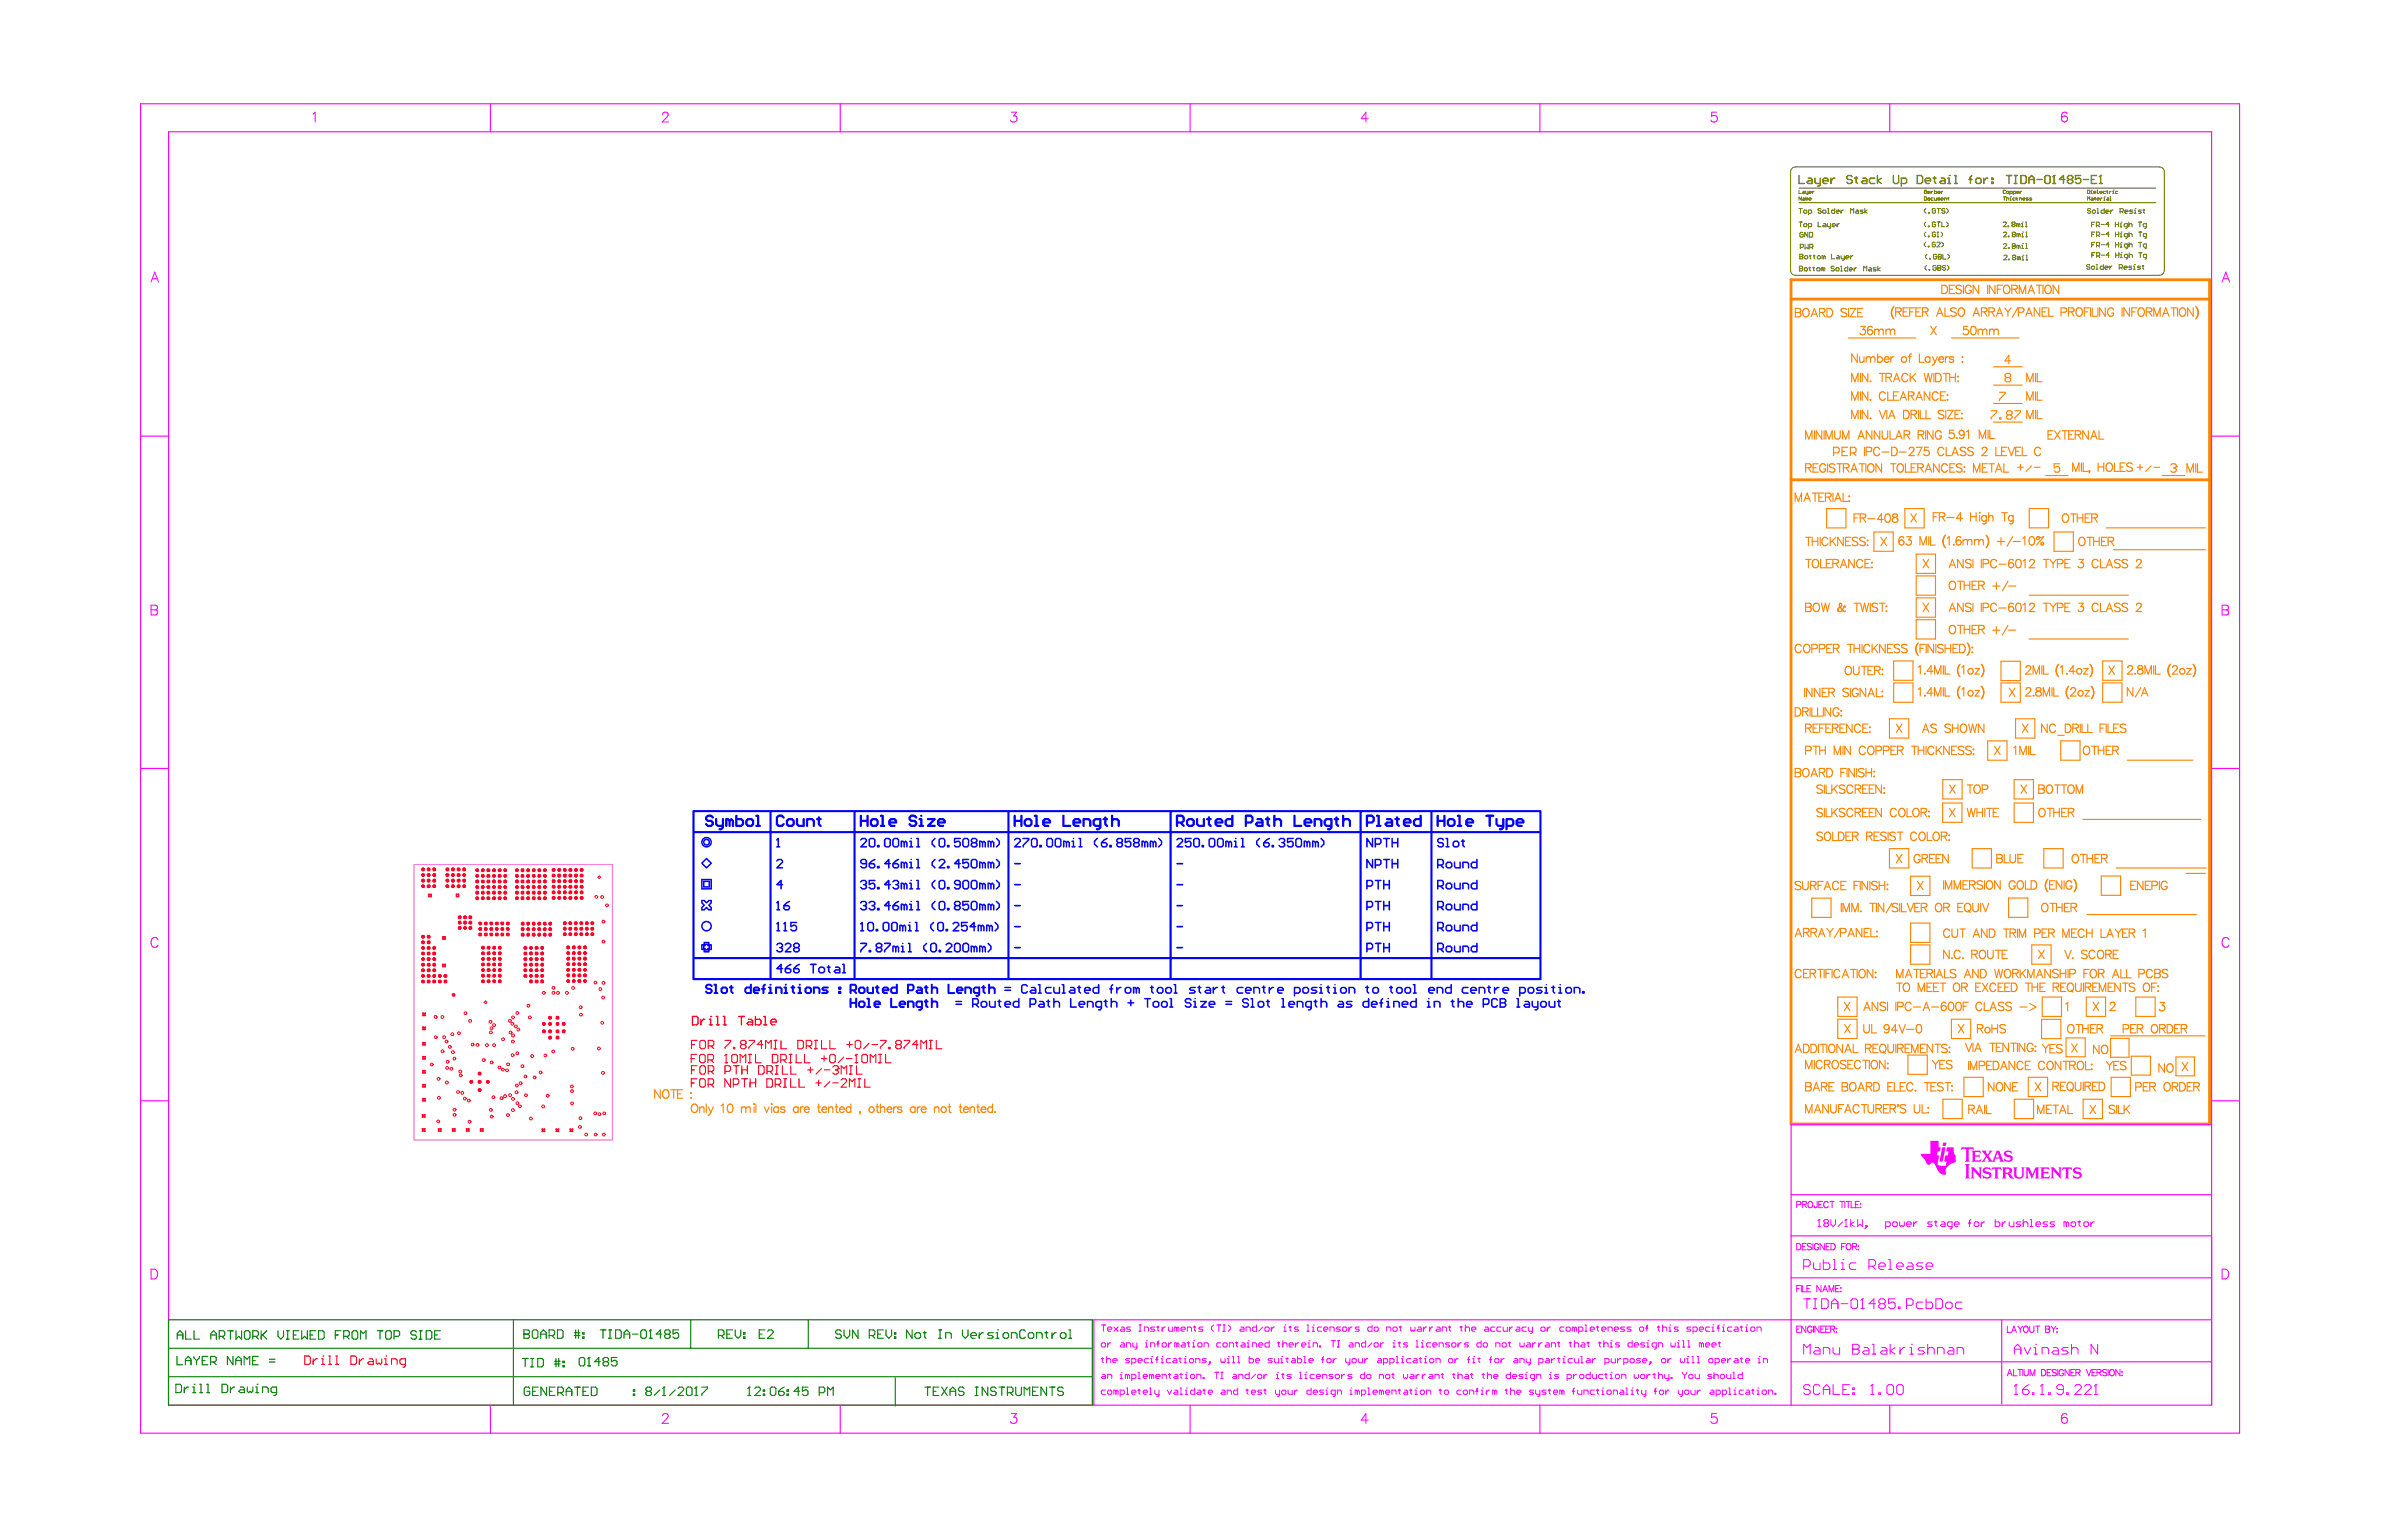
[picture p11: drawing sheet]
<svg xmlns="http://www.w3.org/2000/svg" width="432mm" height="279mm" viewBox="0 0 432 279" stroke-linecap="round" stroke-linejoin="round" font-family="sans-serif">
<g fill="none" stroke="#808000" stroke-width=".18">
<path d="M324.8 30.5l.7-.2h66a.86 .86 0 0 1 .8 .8v18a.86 .86 0 0 1-.8 .8h-66a.86 .86 0 0 1-.9-.8v-18zM326.1 36.7h64.7M326.1 34.1h64.7M326.1 34.5v.6h.4M326.1 37.8h.6M326.4 37.8v.9M326.5 35.7v.6l-.4-.6v.6M326.8 35.9l.3 .1v.3h-.3l-.1-.1 .1-.1h.3M326.8 34.7l.3 .1v.3h-.3l-.1-.1 .1-.1h.3M327.1 38.1h.3l.2 .1v.3l-.2 .2h-.3l-.1-.2v-.3zM327.3 34.7l.1 .4h.3M327.5 36l.1-.1 .1 .1v.3"/>
<path d="M327.5 36l-.2-.1v.4M327.5 36v.3M327.7 34.7v.5l-.2 .1M327.8 38.7h.5l.1-.2v-.3l-.1-.1h-.5v.9M327.9 36.1h.4l-.1-.2-.3 .1v.2l.3 .1M327.9 34.9h.4l-.1-.2-.3 .1v.2l.3 .1M328.6 34.7v.4M328.9 34.7l-.3 .2M330.1 37.9l-.1-.1h-.3l-.1 .3 .1 .1h.3l.1 .3-.1 .2h-.3l-.1-.2M330.4 38.2l.2-.1h.3l.1 .1v.3l-.1 .2h-.3l-.2-.2zM331.3 38.7h.3M331.3 37.8h.1v.9"/>
<path d="M332.6 37.8v.9h-.4l-.2-.2v-.3l.2-.1h.4M332.9 38.4h.5l-.1-.3h-.3l-.1 .1v.3l.1 .2h.3M333.7 38.1v.6M334.2 38.1l-.5 .3M335.5 38.7v-.9l.2 .3 .3-.3v.9M336.5 38.1h.3l.1 .1v.5h-.4l-.2-.2 .2-.1h.4M337.8 38.1h-.5l-.1 .1 .6 .3-.2 .2h-.4M338 37.8v.9M338.5 38.1l-.5 .3 .5 .3M348.8 35.7l.4 .1-.1 .5h-.3zM349.1 37.8l-.3 .3v.3l.3 .3M349.2 34.6l-.1-.1-.3 .1 .1 .5 .3-.1v-.2h-.2"/>
<path d="M349.4 34.9h.5l-.1-.2-.4 .1 .2 .3h.2M349.6 35.9l.3 .1-.1 .3-.4-.1zM349.6 38.5h.1v.2h-.1zM350.1 34.7v.4M350.4 34.7l-.3 .2M350.5 35.9l-.4 .1 .1 .3h.3M350.7 35.9l.1 .4h.3v-.4M350.7 34.5v.6h.3l.1-.3-.4-.1M350.9 37.9l-.2-.1h-.3l-.1 .1v.6l.1 .2h.3l.2-.2v-.3h-.3M351.1 37.8h.6M351.3 34.9h.4l-.1-.2-.3 .1 .1 .3h.2M351.4 37.8v.9"/>
<path d="M351.5 36l-.2-.1v.4M351.5 36l.1-.1 .1 .1v.3M351.5 36v.3M351.9 36.1h.4l-.1-.2-.3 .1v.2l.3 .1M351.9 34.7v.4M352.2 34.7l-.3 .2M352.5 36.3v-.4l.4 .1v.3M352.6 37.9l-.2-.1h-.3l-.1 .3 .1 .1h.3l.2 .3-.2 .2h-.3l-.1-.2M352.9 37.8l.3 .3v.3l-.3 .3M353.1 35.9h.2M353.2 35.8l.1 .5M363.1 35.7h.4"/>
<path d="M363.3 35.7v.6M363.5 34.6l-.1-.1-.3 .1 .1 .5 .3-.1M363.7 36l.3-.1 .1 .4M363.7 35.7v.6M363.8 34.7l.3 .1-.1 .3-.3-.1zM364.4 35.9h.1v.4M364.4 36.3h.2M364.4 35.1l.4-.1-.1-.3h-.3v.6M364.5 35.7h.1M365 35.1l.4-.1-.1-.3h-.3v.6M365.3 35.9l-.4 .1 .1 .3h.3M365.5 35.7v.6"/>
<path d="M365.6 34.9h.4l-.1-.2-.3 .1 .1 .3h.2M365.8 35.9l-.3 .2 .3 .2M366.1 36.3v-.4l.4 .1v.3M366.2 34.7v.4M366.5 34.7l-.3 .2M366.7 36.1h.4l-.1-.2-.3 .1v.2l.3 .1M367.7 35.9l-.4 .1 .3 .1 .1 .1-.1 .1h-.3M368.3 35.9l-.4 .1 .4 .2-.4 .1M378.4 34.5l.4 .1-.1 .5h-.3zM378.4 36.3v-.6l.2 .2 .2-.2v.6M379 37.9l-.1-.1h-.3l-.2 .3 .2 .1h.3l.1 .3-.1 .2h-.3l-.2-.2M379 35.1h.2"/>
<path d="M379 34.7h.1v.4M379.1 34.5h.1M379.1 35.9l.3 .1v.3h-.3l-.1-.1 .1-.1h.3M379.4 38.1h.3l.2 .1v.3l-.2 .2h-.3l-.1-.2v-.3zM379.5 34.9h.4l-.1-.2-.3 .1 .1 .3h.2M379.6 35.9h.2M379.7 35.8l.1 .5M380.1 36.1h.5l-.1-.2-.4 .1v.2l.4 .1M380.1 35.1h.3M380.1 38.7h.3M380.1 37.8h.2v.9M380.1 34.5h.1v.6"/>
<path d="M380.7 34.9h.4l-.1-.2-.3 .1 .1 .3h.2M380.8 35.9v.4M381.1 35.9l-.3 .2M381.4 35.9h.1v.4M381.4 36.3h.2M381.4 37.8v.9h-.4l-.1-.2v-.3l.1-.1h.4M381.5 35.7h.1M381.7 34.7l-.4 .1 .1 .3h.3M381.7 38.4h.6l-.1-.3h-.3l-.2 .1v.3l.2 .2h.3M381.9 34.7h.2M382 35.9l.3 .1v.3h-.3l-.1-.1 .1-.1h.3M382 34.6l.1 .5"/>
<path d="M382.4 34.7v.4M382.5 36.3h.2M382.5 35.7h.1v.6M382.6 38.1v.6M382.7 34.7l-.3 .2M383 35.1h.2M383 34.7h.1v.4M383 38.1l-.4 .3M383.1 34.5h.1M383.9 34.7l-.4 .1 .1 .3h.3M384.3 38.4h.4l.2-.2v-.3l-.2-.1h-.4v.9M384.6 38.4l.3 .3"/>
<path d="M385.2 38.4h.6l-.2-.3h-.3l-.1 .1v.3l.1 .2h.3M386.6 38.1h-.4l-.2 .1 .2 .2h.3l.1 .1-.1 .2h-.5M386.9 38.7h.3M386.9 38.1h.1v.6M387 37.8h.1M388.2 38.1h-.4l-.2 .1 .2 .2h.3l.1 .1-.1 .2h-.5M388.5 38.1h.3M388.6 37.9v.6l.2 .2M326.1 40.3h.6M326.2 48.7h.1M326.2 48.3h.4l.2 .1-.2 .3 .2 .3-.2 .1h-.4zM326.2 48.7h.4"/>
<path d="M326.3 46.5h.1M326.3 46.1h.4l.1 .1-.1 .3 .1 .3-.1 .1h-.4zM326.3 46.5h.4M326.3 44.9h.5l.1-.2v-.3l-.1-.1h-.5v.8M326.4 40.3v.8M326.9 42.3l-.2-.2h-.3l-.1 .2v.5l.1 .2h.3l.2-.2v-.2h-.3M327.1 40.5h.3l.2 .2v.3l-.2 .1h-.3l-.1-.1v-.3zM327.2 48.6h.3l.1 .1v.3l-.1 .1h-.3l-.1-.1v-.3zM327.2 44.3v.8l.3-.2 .3 .2v-.8M327.3 46.4h.3l.1 .1v.3l-.1 .1h-.3l-.2-.1v-.3zM327.7 42.1v.9l-.5-.9v.9M327.8 41.1h.5l.1-.1v-.3l-.1-.2h-.5v.9"/>
<path d="M327.9 48.6h.3M328 46.4h.3M328 42.1h.4l.2 .2v.5l-.2 .2h-.4zM328.1 48.4v.6l.1 .1M328.1 44.9h.4l.1-.2v-.3l-.1-.1h-.4v.8M328.1 46.2v.6l.2 .1M328.4 44.9l.2 .2M328.6 48.6h.3M328.7 46.4h.3M328.8 48.4v.6l.1 .1M328.9 46.2v.6l.1 .1M329.5 48.6h.3l.1 .1v.3l-.1 .1h-.3l-.1-.1v-.3z"/>
<path d="M329.6 40.3v.8h.5M329.6 46.4h.3l.1 .1v.3l-.1 .1h-.3l-.2-.1v-.3zM330.5 48.7l-.3-.1v.5M330.5 48.7v.4M330.5 48.7l.1-.1 .2 .1v.4M330.6 40.5h.3l.1 .2v.4h-.4l-.2-.1 .2-.2h.4M330.6 46.5l-.3-.1v.5M330.6 46.5v.4M330.6 46.5l.1-.1 .2 .1v.4M331.3 40.5v.5l.1 .1h.5M331.9 40.5v.8l-.3 .1M332 46.1v.8h.6"/>
<path d="M332.2 40.8h.5l-.1-.3h-.3l-.1 .2v.3l.1 .1h.3M332.5 48.4l-.1-.1h-.3l-.2 .1 .2 .3h.3l.1 .1-.1 .3h-.3l-.2-.1M332.8 48.7l.1-.1h.3l.2 .1v.3l-.2 .1h-.3l-.1-.1zM333 40.5v.6M333 46.4h.3l.2 .1v.4h-.5l-.1-.1 .1-.1h.5M333.4 40.5l-.4 .3M333.7 49.1h.3M333.7 48.3h.1v.8M333.7 46.4v.4l.2 .1h.4M334.3 46.4v.7l-.3 .1M334.6 46.7h.6l-.2-.3h-.3l-.1 .1v.3l.1 .1h.3M335 48.3v.8h-.5l-.1-.1v-.3l.1-.1h.5"/>
<path d="M335.2 48.8h.6l-.1-.2h-.3l-.2 .1v.3l.2 .1h.3M335.5 46.4v.5M335.9 46.4l-.4 .3M336.1 48.6v.5M336.5 48.6l-.4 .2M337.8 49.1v-.8l.3 .3 .3-.3v.8M338.8 48.6h.3l.2 .1v.4h-.5l-.1-.1 .1-.2h.5M340.1 48.6h-.4l-.1 .1 .1 .1h.3l.1 .2-.1 .1h-.4M340.4 48.3v.8M340.8 48.6l-.4 .2 .4 .3M349.1 43.9l-.3 .3v.3l.3 .3M349.1 40.3l-.3 .2v.3l.3 .3"/>
<path d="M349.1 42.1l-.3 .3v.3l.3 .2M349.3 48.1l-.3 .3v.3l.3 .3M349.3 46.1l-.3 .3v.3l.3 .3M349.5 44.6h.2v.2h-.2zM349.6 41h.1v.1h-.1zM349.6 42.8h.1v.1h-.1zM349.7 48.9h.1v.1h-.1zM349.8 46.8h.1v.2h-.1zM350.8 44.1l-.1-.2h-.3l-.1 .2v.5l.1 .2h.3l.1-.2v-.3h-.3M350.9 40.4l-.2-.1h-.3l-.1 .1v.6l.1 .1h.3l.2-.1v-.3h-.3M350.9 42.2l-.2-.1h-.3l-.1 .1v.6l.1 .1h.3l.2-.1v-.3h-.3M351 48.3l-.2-.2h-.2l-.2 .2v.6l.2 .1h.2l.2-.1v-.3h-.3"/>
<path d="M351.1 46.3l-.2-.2h-.3l-.1 .2v.5l.1 .2h.3l.2-.2v-.3h-.3M351.1 44.1l.2-.2h.2l.2 .2-.6 .7h.6M351.1 42.9h.3M351.1 40.3h.6M351.3 48.6h.1M351.3 48.1h.4l.1 .2-.1 .3 .1 .3-.1 .1h-.4zM351.3 48.6h.4M351.3 42.1h.1M351.3 42.1v.8M351.3 42.1l-.2 .1M351.3 46.5h.1M351.3 46.1h.5l.1 .2-.1 .2 .1 .3-.1 .2h-.5z"/>
<path d="M351.3 46.5h.5M351.4 40.3v.8M351.9 42.1l.2 .3v.3l-.2 .2M352 43.9l.3 .3v.3l-.3 .3M352 40.3v.8h.6M352.2 46.1v.9h.6M352.7 48.3l-.1-.2h-.3l-.2 .3 .2 .2h.3l.1 .3-.1 .1h-.3l-.2-.1M352.9 40.3l.3 .2v.3l-.3 .3M353 48.1l.3 .3v.3l-.3 .3M353.1 46.1l.3 .3v.3l-.3 .3M363.1 40.4l.2-.1h.3l.1 .1-.6 .7h.6M363.2 42.2l.1-.1h.3l.2 .1-.6 .7h.6"/>
<path d="M363.2 44.3l.1-.1h.3l.2 .1-.6 .8h.6M363.3 46.4l.1-.1h.3l.1 .1-.5 .7h.5M364 41h.1v.1h-.1zM364 42.8h.2v.1h-.2zM364 44.9h.2v.2h-.2zM364.1 47h.2v.1h-.2zM364.9 40.7l-.2 .1 .2 .3h.2l.2-.1-.2-.3M364.9 40.7l-.2-.2 .2-.2h.2l.2 .1-.2 .3M364.9 40.7h.2M364.9 44.6h.3M364.9 42.5l-.1 .2 .1 .2h.3l.1-.1-.1-.3M364.9 42.5l-.1-.1 .1-.3h.3l.1 .1-.1 .3"/>
<path d="M364.9 42.5h.3M364.9 44.6l-.1 .2 .1 .3h.3l.1-.2-.1-.3M364.9 44.6l-.1-.1 .1-.3h.3l.1 .1-.1 .3M365 46.7l-.2 .1 .2 .3h.3l.1-.1-.1-.3M365 46.7l-.2-.2 .2-.2h.3l.1 .1-.1 .3M365 46.7h.3M365.9 40.7l-.3-.2v.6M365.9 40.7v.4M365.9 40.7l.1-.2 .2 .2v.4M365.9 42.5l-.3-.1v.5M365.9 44.6l-.3-.1v.6M365.9 42.5v.4"/>
<path d="M365.9 44.6v.5M365.9 44.6l.2-.1 .1 .1v.5M365.9 42.5l.2-.1 .1 .1v.4M366 46.7l-.3-.2v.6M366 46.7v.4M366 46.7l.1-.2 .2 .2v.4M366.4 41.1h.3M366.4 40.5h.2v.6M366.5 42.9h.3M366.5 45.1h.3M366.5 44.5h.1v.6M366.5 42.4h.1v.5"/>
<path d="M366.6 46.5h.1v.6M366.6 47.1h.2M366.6 40.3h.1M366.6 44.2h.1M366.6 42.1h.1M366.7 46.3h.1M367.2 41.1h.2M367.2 40.3h.1v.8M367.2 42.9h.3M367.2 42.1h.2v.8M367.2 45.1h.3M367.2 44.2h.2v.9"/>
<path d="M367.3 47.1h.3M367.3 46.3h.1v.8M378.8 48.1l-.1-.1h-.3l-.1 .1 .1 .3h.3l.1 .1-.1 .3h-.3l-.1-.1M379.2 40.7h.2M379.2 42.5h.3M379.2 44.4h.3M379.2 46.3h.3M379.3 48.2h.3l.1 .2v.3l-.1 .1h-.3l-.2-.1v-.3zM379.7 40.3h-.5v.8M379.8 44h-.6v.8M379.8 42.1h-.6v.8M379.8 45.8h-.6v.9"/>
<path d="M380 48h.1v.8M380 48.8h.3M380 40.8h.5l.1-.1v-.3l-.1-.1h-.5v.8M380 44.5h.5l.1-.1v-.3l-.1-.1h-.5v.8M380 42.6h.5l.1-.1v-.3l-.1-.1h-.5v.8M380.1 46.4h.4l.1-.1v-.3l-.1-.2h-.4v.9M380.3 40.8l.3 .3M380.3 44.5l.3 .3M380.3 42.6l.3 .3M380.4 46.4l.2 .3M380.9 40.7h.6M380.9 42.5h.6"/>
<path d="M380.9 44.4h.6M380.9 46.3h.6M381.3 48v.8h-.4l-.2-.1v-.3l.2-.2h.4M381.6 48.5h.6l-.2-.3h-.3l-.1 .2v.3l.1 .1h.3M382.3 40.7h-.6l.5-.4v.8M382.3 42.5h-.5l.4-.4v.8M382.3 44.4h-.5l.4-.4v.8M382.4 46.3h-.6l.4-.5v.9M382.4 48.2v.6M382.9 48.2l-.5 .3M383.5 40.7h.5M383.5 40.3v.8"/>
<path d="M383.5 42.5h.6M383.5 44.4h.6M383.5 42.1v.8M383.5 44v.8M383.5 46.3h.6M383.5 45.8v.9M384 40.3v.8M384.1 42.1v.8M384.1 44v.8M384.1 45.8v.9M384.2 48.5h.4l.1-.1v-.3l-.1-.1h-.4v.8M384.3 40.6h.2v.5"/>
<path d="M384.3 41.1h.3M384.4 42.4h.1v.5M384.4 44.8h.2M384.4 44.2h.1v.6M384.4 42.9h.2M384.4 46.7h.3M384.4 46.1h.1v.6M384.4 48.5l.3 .3M384.5 40.3h.1M384.5 44h.1M384.5 42.1h.1M384.5 45.8h.1"/>
<path d="M385 48.5h.6l-.1-.3h-.3l-.2 .2v.3l.2 .1h.3M385.6 41.1h-.4l-.1-.1v-.3l.1-.1h.4v.7l-.3 .1M385.7 42.9h-.5l-.1-.1v-.3l.1-.1h.5v.7l-.3 .1M385.7 44.8h-.5l-.1-.1v-.3l.1-.2h.5v.8l-.3 .1M385.7 46.7h-.5l-.1-.2v-.2l.1-.2h.5v.7l-.3 .2M385.9 40.7l.2-.1h.2l.2 .1v.4M385.9 40.3v.8M385.9 42.5l.2-.1h.3l.1 .1v.4M385.9 44.4l.2-.2h.3l.1 .2v.4M385.9 42.1v.8M385.9 44v.8M386 46.3l.1-.2h.3l.1 .2v.4"/>
<path d="M386 45.8v.9M386.5 48.2h-.5l-.1 .2 .1 .1h.3l.2 .2-.2 .1h-.4M386.7 48.2h.2v.6M386.7 48.8h.3M386.9 48h.1M387.6 40.3h.6M387.7 44h.5M387.7 42.1h.5M387.7 45.8h.6M387.9 40.3v.8M387.9 42.1v.8M387.9 44v.8"/>
<path d="M388 45.8v.9M388 48.2h-.4l-.1 .2 .5 .3-.1 .1h-.4M388.3 48.2h.3M388.5 48.1v.6l.1 .1M389.1 41.1h-.5l-.1-.1v-.3l.1-.1h.5v.7l-.3 .1M389.1 42.9h-.4l-.2-.1v-.3l.2-.1h.4v.7l-.3 .1M389.1 44.8h-.4l-.2-.1v-.3l.2-.2h.4v.8l-.3 .1M389.1 46.7h-.4l-.2-.2v-.2l.2-.2h.4v.7l-.3 .2"/>
</g>
<g fill="none" stroke="#808000" stroke-width=".25">
<path d="M326.1 31.8v1.5h1M327.8 32.3h.5l.2 .2v.8h-.7l-.2-.3 .2-.2h.7M329 32.3v.7l.2 .3h.8M330 32.3v1.2l-.3 .2h-.2M330.5 32.8h.9v-.3l-.2-.2h-.5l-.2 .2v.5l.2 .3h.5M331.9 32.3v1M332.6 32.3h-.2l-.5 .5M335.8 32.1l-.3-.3h-.5l-.2 .3v.2l.2 .2h.5l.3 .3v.2l-.3 .3h-.5l-.2-.3M336.2 32.3h.5M336.5 32.1v.9l.2 .3M337.7 32.3h.5l.2 .2v.8h-.7l-.3-.3 .3-.2h.7M339.8 32.3h-.7l-.2 .2v.5l.2 .3h.7"/>
<path d="M340.3 31.8v1.5M341.1 32.3l-.8 .5 .8 .5M343.2 31.8v1.2l.3 .3h.4l.3-.3v-1.2M344.7 33.3h.7l.2-.3v-.5l-.2-.2h-.7v1.4M347.6 31.8h.7l.2 .3v.9l-.2 .3h-.7zM349 32.8h1v-.3l-.3-.2h-.5l-.2 .2v.5l.2 .3h.5M350.4 32.3h.5M350.7 32.1v.9l.2 .3M351.9 32.3h.5l.2 .2v.8h-.7l-.2-.3 .2-.2h.7M353.1 33.3h.5M353.1 32.3h.2v1M353.3 31.8h.1"/>
<path d="M354.3 33.3h.5M354.3 31.8h.2v1.5M357 32.5h.4M357.4 31.8l-.2 .3v1.2M358.4 32.3h.5l.2 .2v.5l-.2 .3h-.5l-.2-.3v-.5zM359.6 32.3v1M360.3 32.3h-.2l-.5 .5M361 33h.3v.3h-.3zM361 32.3h.3v.2h-.3zM363.7 31.8h1M364.2 31.8v1.5M365.1 33.3h.5"/>
<path d="M365.1 31.8h.5M365.4 31.8v1.5M366.3 31.8h.8l.2 .3v.9l-.2 .3h-.8zM367.8 32.5h1M367.8 33.3v-1l.5-.5 .5 .5v1M369.2 32.5h1M370.9 31.8h.5l.2 .3v.9l-.2 .3h-.5l-.2-.3v-.9zM372.1 33.3h.5M372.4 31.8h.1M372.4 31.8v1.5M372.4 31.8l-.3 .3M374.3 32.5h-1l.8-.7v1.5"/>
<path d="M375 32.5l-.2 .3v.2l.2 .3h.5l.2-.3v-.2l-.2-.3M375 32.5l-.2-.2v-.2l.2-.3h.5l.2 .3v.2l-.2 .2M375 32.5h.5M377.2 31.8h-1v.7l.5-.2h.2l.3 .2v.5l-.3 .3h-.4l-.3-.3M377.7 32.5h.9M379.1 32.5h.5M380.1 31.8h-1v1.5h1M380.6 33.3h.4M380.8 31.8h.1M380.8 31.8v1.5M380.8 31.8l-.2 .3"/>
</g>
<g fill="none" stroke="#fd8300" stroke-width=".2">
<path d="M325.4 55.9h.7l.3 .2 .1 .3-.4 .3a.4 .4 0 0 1 .4 .4 .4 .4 0 0 1-.4 .3h-.7zM325.4 56.7h.7M327.1 56a.76 .76 0 0 1 .9 .5 .76 .76 0 0 1-.5 .9 .79 .79 0 0 1-.7-.5 .79 .79 0 0 1 .3-.9zM328.3 57.4l.6-1.5 .6 1.5M328.5 56.9h.8M329.8 56.7l.9-.1 .1-.2v-.3l-.3-.2h-.7v1.5M330.3 56.7l.5 .7M331.2 55.9h.5a.81 .81 0 0 1 .5 .8 .81 .81 0 0 1-.5 .7h-.5zM334.7 56.1a.57 .57 0 0 0-.5-.2 .57 .57 0 0 0-.5 .4l.2 .2 .7 .3 .1 .4a.67 .67 0 0 1-1 0M335.1 55.9v1.5M335.4 55.9h1l-1 1.5h1M336.8 56.7h.5"/>
<path d="M337.3 59.2h.8l-.4 .6a.51 .51 0 0 1 .4 .8 .51 .51 0 0 1-.9-.2M337.7 55.9h-.9v1.5h.9M339.4 59.4a.45 .45 0 0 0-.7-.2l-.1 .3-.1 .7M339.8 59.7v1M339.8 60l.4-.3 .3 .1 .1 .2M340.6 60l.4-.3 .3 .1 .1 .9M340.6 60v.7M341.9 60l.3-.3 .4 .1 .1 .2M341.9 59.7v1M342.7 60v.7M342.7 60l.3-.3 .4 .1 .1 .9M343.2 55.7l-.3 .8 .3 1.2"/>
<path d="M343.2 55.7l-.1 .2a1.56 1.56 0 0 0 .1 1.8M343.2 57.7l.2 .1M343.4 55.5l-.2 .2M343.6 56.5h.9l.2-.2-.1-.3-.3-.2h-.7v1.5M344.1 56.5l.6 .8M345 56.5h.6M345.9 55.8h-.9v1.5h.9M346.2 56.5h.6M347.1 55.8h-.9v1.5M347.3 56.5h.6M348.3 55.8h-1v1.5h1M348.5 56.5h.9l.1-.2-.1-.3-.2-.2h-.7v1.5"/>
<path d="M349 56.5l.5 .8M350 59.2l1 1.5M351 59.2l-1 1.5M351.1 57.3l.5-1.5 .6 1.5M351.3 56.8h.7M352 51.7h.5a.81 .81 0 0 1 .6 .8 .81 .81 0 0 1-.6 .7h-.5zM352.6 55.8v1.5h.8M353.4 52.4h.6M354.3 51.7h-.9v1.5h.9M354.6 56a.57 .57 0 0 0-.5-.2 .57 .57 0 0 0-.5 .4l.2 .2 .7 .3 .1 .4a.67 .67 0 0 1-1 0M355.3 55.9a.76 .76 0 0 1 .9 .5 .76 .76 0 0 1-.5 .9 .79 .79 0 0 1-.8-.5 .79 .79 0 0 1 .4-.9zM355.6 51.9a.57 .57 0 0 0-.6-.2 .57 .57 0 0 0-.4 .4l.1 .2 .7 .3 .2 .4a.67 .67 0 0 1-1 0"/>
<path d="M355.9 51.7v1.5M356.7 59.2h-.7l-.1 .6a.54 .54 0 0 1 .9 0 .54 .54 0 0 1-.2 .8 .54 .54 0 0 1-.7-.2M357.3 52.1a.56 .56 0 0 0-.6-.4 .56 .56 0 0 0-.5 .6v.4a.55 .55 0 0 0 .6 .5 .55 .55 0 0 0 .5-.5h-.3M357.4 59.2a.49 .49 0 0 1 .8 .3 .77 .77 0 0 1-.5 1.2 .97 .97 0 0 1-.3-1.5zM357.7 57.3l.5-1.5 .6 1.5M357.9 56.8h.7M358.6 60l.3-.3 .4 .1 .1 .2M358.6 59.7v1M358.7 51.7v1.5l-1-1.5v1.5M359.2 56.5h.9l.1-.2-.1-.3-.3-.2h-.6v1.5M359.4 60l.3-.3 .4 .1 .1 .9M359.4 60v.7"/>
<path d="M359.7 56.5l.5 .8M360.3 51.7v1.5M360.5 56.5h.9l.2-.2-.1-.3-.3-.2h-.7v1.5M360.6 60l.4-.3 .4 .1v.2M360.6 59.7v1M361 56.5l.6 .8M361.4 60l.4-.3 .4 .1v.9M361.4 60v.7M361.6 51.7v1.5l-1-1.5v1.5M361.9 57.3l.6-1.5 .6 1.5M362.1 52.4h.5M362.1 56.8h.7"/>
<path d="M363 51.7h-.9v1.5M363.4 55.8l.6 .7M363.5 51.8a.76 .76 0 0 1 .9 .5 .76 .76 0 0 1-.5 .9 .79 .79 0 0 1-.7-.5 .79 .79 0 0 1 .3-.9zM364 56.5v.8M364.6 55.8l-.6 .7M364.7 52.4h.9l.1-.2-.1-.3-.3-.2h-.6v1.5M365.2 52.4l.5 .8M365.8 55.8l-1 1.8M365.9 56.6h.6a.4 .4 0 0 0 .4-.4 .4 .4 0 0 0-.4-.4h-.6v1.5M366 53.2v-1.5l.6 1.5 .6-1.5v1.5M367.2 57.3l.6-1.5 .6 1.5M367.5 56.8h.7"/>
<path d="M367.6 53.2l.6-1.5 .6 1.5M367.9 52.7h.7M369.2 51.7h1M369.7 51.7v1.5M369.8 55.8v1.5l-1.1-1.5v1.5M370.2 56.5h.6M370.3 51.7v1.5M370.8 51.9a.56 .56 0 0 1 .7-.2 .56 .56 0 0 1 .3 .6v.4a.58 .58 0 0 1-.6 .6 .58 .58 0 0 1-.5-.6zM371.1 55.8h-.9v1.5h.9M371.4 55.8v1.5h.8M373.2 51.7v1.5l-1-1.5v1.5M373.6 56.6h.7a.4 .4 0 0 0 .3-.4 .4 .4 0 0 0-.3-.4h-.7v1.5"/>
<path d="M375 56.5h.8l.2-.2-.1-.3-.3-.2h-.6v1.5M375.5 56.5l.5 .8M376.6 55.9a.76 .76 0 0 1 .9 .5 .76 .76 0 0 1-.5 .9 .79 .79 0 0 1-.7-.5 .79 .79 0 0 1 .3-.9zM377.8 56.5h.6M378.8 55.8h-1v1.5M379 55.8v1.5M379.3 55.8v1.5h.8M380.3 55.8v1.5M381.6 55.8v1.5l-1-1.5v1.5M383.1 56.2a.56 .56 0 0 0-.6-.4 .56 .56 0 0 0-.4 .6v.4a.55 .55 0 0 0 .5 .6 .55 .55 0 0 0 .5-.6h-.3M384.7 55.8v1.5M386 55.8v1.5l-1-1.5v1.5"/>
<path d="M386.4 56.5h.6M387.4 55.8h-1v1.5M387.9 55.9a.76 .76 0 0 1 .9 .5 .76 .76 0 0 1-.5 .9 .79 .79 0 0 1-.8-.5 .79 .79 0 0 1 .4-.9zM389.1 56.5h.8l.2-.2-.1-.3-.3-.2h-.6v1.5M389.6 56.5l.5 .8M390.4 57.3v-1.5l.6 1.5 .6-1.5v1.5M392 57.3l.6-1.5 .6 1.5M392.2 56.8h.8M393.5 55.8h1.1M394 55.8v1.5M394.7 55.8v1.5M395.3 55.9a.76 .76 0 0 1 1 .5 .76 .76 0 0 1-.5 .9 .79 .79 0 0 1-.8-.5 .79 .79 0 0 1 .3-.9z"/>
<path d="M397.6 55.8v1.5l-1-1.5v1.5M398 55.5l.1 .2M398.1 57.7l-.1 .1M398.1 55.7l.2 .2a1.56 1.56 0 0 1-.2 1.8M398.1 55.7l.3 .8-.3 1.2M327.3 79.6v-1.5l.6 1.5 .6-1.5v1.5M328.9 78.1v1.5M330.2 78.1v1.5l-1-1.5v1.5M330.7 78.1v1.5M331 79.6v-1.5l.6 1.5 .5-1.5v1.5M332.6 78.1v1.1a.51 .51 0 0 0 .5 .4 .51 .51 0 0 0 .5-.4v-1.1M334 79.6v-1.5l.6 1.5 .6-1.5v1.5"/>
<path d="M335.1 61.3h12.2M335.7 69.2v-1.5l.5 1.5 .6-1.5v1.5M335.7 72.6v-1.6l.5 1.6 .6-1.6v1.6M335.7 75.9v-1.5l.5 1.5 .6-1.5v1.5M336.7 64.2v1.5l-1-1.5v1.5M336.8 79.6l.6-1.5 .6 1.5M337 79.1h.7M337.1 64.7l.1 .9 .3 .1 .4-.3M337.3 67.7v1.5M337.3 71v1.6M337.3 74.4v1.5M337.9 64.7v1"/>
<path d="M338.3 64.7v1M338.3 65l.4-.3 .3 .1 .1 .2M338.6 67.7v1.5l-1-1.5v1.5M338.6 71v1.6l-1-1.6v1.6M338.6 74.4v1.5l-1-1.5v1.5M339 75.8h.2zM339 72.5h.2zM339 69.1h.2zM339.1 65l.4-.3 .3 .1 .1 .9M339.1 65v.7M339.3 78.1v1.5l-1-1.5v1.5M340.4 64.2v1.5"/>
<path d="M340.4 64.9a.49 .49 0 0 1 .7-.1 .49 .49 0 0 1 0 .7 .49 .49 0 0 1-.7 0M340.7 67.7h1M340.7 74.4l.6 1.5 .5-1.5M340.8 78.1v1.5l-1.1-1.5v1.5M341.2 78.1v1.1a.51 .51 0 0 0 .5 .4 .51 .51 0 0 0 .5-.4v-1.1M341.2 67.7v1.5M341.6 65.1v.2a.47 .47 0 0 0 .3 .4 .47 .47 0 0 0 .5-.2M341.8 71.4a.56 .56 0 0 0-.7-.4 .56 .56 0 0 0-.4 .6v.4a.56 .56 0 0 0 .4 .6 .56 .56 0 0 0 .7-.4M341.8 64.8h.5l.1 .3h-.8zM341.9 68.4h.9l.1-.3-.1-.3-.3-.1h-.6v1.5M342 74.4v1.5M342.2 71v1.6h.9"/>
<path d="M342.4 75.9l.5-1.5 .6 1.5M342.4 68.4l.5 .8M342.6 75.4h.7M342.6 78.1v1.5h.9M342.8 64.7v1M343.2 71.8h.6M343.2 69.2l.6-1.5 .6 1.5M343.3 64.7a.49 .49 0 0 0-.5 .4M343.5 68.7h.7M343.7 79.6l.5-1.5 .6 1.5M343.9 79.1h.7M344.2 71h-1v1.6h1"/>
<path d="M344.4 72.6l.6-1.6 .6 1.6M344.7 72.1h.7M345.1 74.4h.5a.81 .81 0 0 1 .5 .8 .81 .81 0 0 1-.5 .7h-.5zM345.2 78.8h.8l.2-.3-.1-.3-.3-.1h-.6v1.5M345.7 78.8l.5 .8M345.8 68.1a.56 .56 0 0 0-.6-.4 .56 .56 0 0 0-.4 .6v.3a.56 .56 0 0 0 .4 .6 .56 .56 0 0 0 .6-.3M345.9 71.8l.9-.1 .2-.2-.1-.3-.3-.2h-.7v1.6M345.9 64.7h.6M346.3 67.7v1.5M346.4 75.1h.9l.1-.3v-.3l-.3-.1h-.7v1.5M346.5 71.8l.5 .8M346.5 64.2h-.3v.3v1.2"/>
<path d="M346.6 68.4l.7 .8M346.9 75.1l.5 .8M347.3 67.7l-1 1M347.3 72.6l.6-1.6 .6 1.6M347.5 72.1h.7M347.7 78.8h.9l.1-.3v-.3l-.3-.1h-.7v1.5M347.8 74.4v1.5M347.9 64.2v1.5h.9M348.1 74.4v1.5h.9M348.2 78.8l.5 .8M348.8 67.7l.4 1.5 .3-1.5 .4 1.5 .4-1.5M349.1 78.1v1.5"/>
<path d="M349.1 74.4v1.5h.9M349.8 71v1.6l-1-1.6v1.6M349.8 64.7v1M349.8 64.9a.49 .49 0 0 0-.7-.1 .49 .49 0 0 0 0 .7 .49 .49 0 0 0 .7 0M350.3 64.7l.5 1M350.4 78.1v1.5l-1-1.5v1.5M350.6 67.7v1.5M350.8 65.7l-.2 .3-.3 .2M350.9 67.7h.5a.81 .81 0 0 1 .5 .8 .81 .81 0 0 1-.5 .7h-.5zM351.2 64.7l-.4 1M351.3 71.4a.56 .56 0 0 0-.6-.4 .56 .56 0 0 0-.4 .6v.4a.56 .56 0 0 0 .4 .6 .56 .56 0 0 0 .6-.4M351.4 65.1v.2a.47 .47 0 0 0 .4 .4 .47 .47 0 0 0 .5-.2"/>
<path d="M351.7 64.8h.5l.1 .3h-.9zM351.8 71.8h.5M351.9 78.5a.56 .56 0 0 0-.6-.4 .56 .56 0 0 0-.5 .6v.3a.55 .55 0 0 0 .6 .6 .55 .55 0 0 0 .5-.6h-.3M352.2 67.7h1.1M352.4 74.6a.57 .57 0 0 0-.6-.2 .57 .57 0 0 0-.4 .4l.1 .2 .7 .3 .2 .4a.67 .67 0 0 1-1 0M352.6 64.7v1M352.7 71h-.9v1.6h.9M352.7 74.4v1.5M352.8 67.7v1.5M353 71.6h.1zM353 72.5h.1zM353 74.4h1.1l-1.1 1.5h1.1"/>
<path d="M353.2 64.7a.49 .49 0 0 0-.6 .4M353.4 67.7v1.5M353.4 68.4h1.1M353.8 61.3h12.2M354.2 64.9a.46 .46 0 0 0-.8 0l.2 .2 .5 .2 .1 .2a.46 .46 0 0 1-.8 0M354.2 78h-.8v.6a.54 .54 0 0 1 .8 0 .54 .54 0 0 1-.1 .8 .54 .54 0 0 1-.8-.2M354.4 75.1h.6M354.5 67.7v1.5M354.7 79.4v.1zM354.9 69.1h.1zM354.9 68.2v.2zM355.3 74.4h-.9v1.5h.9"/>
<path d="M355.6 75h.1zM355.6 75.8h.1zM355.7 65.6h.1zM355.7 64.7v.1zM356.1 78.5a.72 .72 0 0 1-.6 1l-.3-.2M356.5 78.3l.3-.3v1.5M358.8 79.5v-1.5l.6 1.5 .6-1.5v1.5M360.4 78v1.5M360.7 78v1.5h.9M360.9 74.5h1.1v.2l-1.1 1v.3M361.4 76.5h5.2M361.4 73.2h5.2"/>
<path d="M361.4 69.8h5.2M361.4 66.5h5.2M362.5 75.7h.2v.3h-.2zM362.5 71.1h1v.3l-1 1v.2M363.7 68.5l-.2 .2v.3l.2 .2h.5l.3-.2v-.3l-.3-.2M363.7 68.5l-.2-.3v-.2l.2-.3h.5l.3 .3v.2l-.3 .3M363.7 68.5h.5M364 75.2l-.3-.2v-.3l.3-.2h.5l.2 .2v.3l-.2 .2M364 75.2l-.3 .3v.2l.3 .3h.5l.2-.3v-.2l-.2-.3M364 75.2h.5M364.5 65.4h-1.1l.8-1v1.5M365.3 74.5h1v.2l-1 1v.3"/>
<path d="M367.4 69.2v-1.5l.6 1.5 .6-1.5v1.5M367.4 72.6v-1.6l.6 1.6 .6-1.6v1.6M367.4 75.9v-1.5l.6 1.5 .6-1.5v1.5M369 67.7v1.5M369 71v1.6M369 74.4v1.5M369.3 67.7v1.5h.9M369.3 71v1.6h.9M369.3 74.4v1.5h.9M371.3 78.8h.5M372.2 78.1h-.9v1.5h.9M372.5 78.1l1 1.5"/>
<path d="M373.5 78.1l-1 1.5M373.8 78.1h1M374.3 78.1v1.5M375 78.8h.6M375.9 78.1h-.9v1.5h.9M376.2 78.8h.9l.1-.3-.1-.3-.3-.1h-.6v1.5M376.7 78.8l.5 .8M378.6 78.1v1.5l-1-1.5v1.5M379 79.6l.6-1.5 .5 1.5M379.2 79.1h.7M380.5 78.1v1.5h.9M325.4 90.9v-1.5l.6 1.5 .6-1.5v1.5"/>
<path d="M327 90.9l.6-1.5 .6 1.5M327.2 90.4h.8M327.3 84.8l.9-.1 .1-.2v-.3l-.3-.1h-.7v1.5M327.3 97.4h1M327.8 97.4v1.5M327.8 84.8l.5 .8M328.5 97.4v1.5M328.5 98.1h1M328.5 89.4h1M328.7 84.8h.5M329 89.4v1.5M329.5 97.4v1.5"/>
<path d="M329.6 84.1h-.9v1.5h.9M329.7 90.1h.6M329.9 97.4v1.5M330.7 89.4h-1v1.5h1M330.9 90.1h.9l.1-.3v-.3l-.3-.1h-.7v1.5M331 84.5a.56 .56 0 0 0-.7-.4 .56 .56 0 0 0-.4 .6v.3a.55 .55 0 0 0 .5 .6 .55 .55 0 0 0 .6-.6h-.4M331.1 92.2h3.5v3.5h-3.5zM331.3 84.1v1.5M331.4 97.8a.56 .56 0 0 0-.7-.4 .56 .56 0 0 0-.4 .6v.4a.56 .56 0 0 0 .4 .5 .56 .56 0 0 0 .7-.3M331.4 90.1l.5 .8M331.8 97.4v1.5M332.1 98.1l.7 .8"/>
<path d="M332.3 89.4v1.5M332.4 82.1h.7l.3-.2v-.5l-.3-.3h-.7v1.5M332.6 90.9l.6-1.5 .6 1.5M332.6 84.3a.57 .57 0 0 0-.5-.2 .57 .57 0 0 0-.5 .4l.2 .2 .7 .3 .1 .4a.67 .67 0 0 1-1 0M332.8 97.4l-1 1M332.8 90.4h.7M333 84.1h1M333.5 84.1v1.5M333.9 81.9h.5M334.1 89.4v1.5h.9M334.1 97.4v1.5l-1-1.5v1.5M334.2 84.8l.8-.1 .2-.2-.1-.3-.3-.1h-.6v1.5"/>
<path d="M334.6 98.1h.5M334.7 84.8l.5 .8M334.9 81.1h-1v1.5h1M335.2 89.9v.2zM335.2 90.8v.1zM335.4 82.1h.8l.2-.2v-.5l-.2-.3h-.8v1.5M335.5 97.4h-.9v1.5h.9M335.5 85.6l.6-1.5 .6 1.5M335.7 85.1h.8M335.9 82.1l.5 .5M336.1 93.9h.6M336.8 97.6a.57 .57 0 0 0-.6-.2 .57 .57 0 0 0-.4 .4l.1 .2 .7 .3 .2 .4a.67 .67 0 0 1-1 0"/>
<path d="M337 84.1h1.1M337 93.2h-.9v1.5M337.2 93.9l.9-.1 .1-.2v-.3l-.3-.1h-.7v1.5M337.5 84.1v1.5M337.7 93.9l.5 .8M338 81.1v1.5M338.1 97.6a.57 .57 0 0 0-.5-.2 .57 .57 0 0 0-.5 .4l.2 .2 .7 .3 .1 .4a.67 .67 0 0 1-1 0M338.2 84.1v1.5M338.3 81.9h.6a.4 .4 0 0 0 .4-.4 .4 .4 0 0 0-.4-.4h-.6v1.5M338.5 98h.1zM338.5 98.8v.1zM338.6 94.1h1.3"/>
<path d="M338.8 84.2a.76 .76 0 0 1 1 .5 .76 .76 0 0 1-.5 .9 .79 .79 0 0 1-.8-.6 .79 .79 0 0 1 .3-.8zM339.7 96.5h3.5v3.5h-3.5zM340.7 81.5a.56 .56 0 0 0-.6-.4 .56 .56 0 0 0-.5 .6v.3a.56 .56 0 0 0 .5 .6 .56 .56 0 0 0 .6-.3M341 97.4l1 1.5M341.1 84.1v1.5l-1-1.5v1.5M341.2 82h1.3M341.4 94.2h-1.1l.7-1v1.5M341.9 93.3a.49 .49 0 0 1 .7 .2 .77 .77 0 0 1-.5 1.2 .97 .97 0 0 1-.2-1.4zM342 97.4l-1 1.5M342.7 84.1h1M342.9 81.1h.5a.81 .81 0 0 1 .5 .8 .81 .81 0 0 1-.5 .7h-.5zM343.2 93.3a.31 .31 0 0 0 .1 .5 .55 .55 0 0 1 .6 .2 .55 .55 0 0 1 0 .6l-.5 .1a.44 .44 0 0 1-.4-.5 .44 .44 0 0 1 .5-.4h.3a.31 .31 0 0 0 .1-.5z"/>
<path d="M343.2 84.1v1.5M344 84.3a.56 .56 0 0 1 .7-.2 .56 .56 0 0 1 .4 .6v.3a.58 .58 0 0 1-.6 .6 .58 .58 0 0 1-.6-.6zM344.3 82h1.3M345.1 97.5a.45 .45 0 0 0-.7-.1l-.1 .2-.1 .7M345.3 92.2h3.5v3.5h-3.5zM345.4 84.1v1.5h.9M345.6 97.3h.8l-.4 .6a.51 .51 0 0 1 .4 .8 .51 .51 0 0 1-.9-.2M346.1 81.5l.3-.4 .5 .1a.47 .47 0 0 1-.2 .7l-.7 .7h1M346.4 93.1l1 1.6M346.4 84.8h.6M347.4 81.1h1l-.7 1.5M347.4 84.1h-1v1.5h1"/>
<path d="M347.4 93.1l-1 1.6M347.6 84.8l.9-.1 .2-.2-.1-.3-.3-.1h-.7v1.5M348 98.8v-1.5l.6 1.5 .6-1.5v1.5M348.1 84.8l.6 .8M349 85.6l.6-1.5 .6 1.5M349.2 85.1h.7M349.6 81.1h-.7l-.1 .6a.54 .54 0 0 1 .8 0 .54 .54 0 0 1-.1 .8 .54 .54 0 0 1-.8-.2M349.6 97.3v1.5M350 97.3v1.5h.8M350.4 93.7h.6M351.4 93h-1v1.5M351.5 84.1v1.5l-1-1.5v1.5"/>
<path d="M351.6 93.7l.8-.1 .2-.2-.1-.3-.3-.1h-.6v1.5M352.1 93.7l.5 .8M352.4 81.5a.56 .56 0 0 0-.7-.4 .56 .56 0 0 0-.4 .6v.3a.56 .56 0 0 0 .4 .6 .56 .56 0 0 0 .7-.3M352.4 97.5l-.1 .8 .3 .9M352.6 97.2a1.58 1.58 0 0 0 0 2M352.6 97.2l-.2 .2M352.6 99.2l.1 .1M352.7 97l-.1 .2M352.8 81.1v1.5h.9M352.9 93.8h1.3M353 97.6l.3-.3v1.5M353 84.5a.56 .56 0 0 0-.6-.4 .56 .56 0 0 0-.5 .6v.3a.56 .56 0 0 0 .5 .6 .56 .56 0 0 0 .6-.4"/>
<path d="M353.5 84.8h.5M353.8 82.6l.6-1.5 .6 1.5M354 82.1h.8M354.1 98.8h.1zM354.4 84.1h-.9v1.5h.9M355.4 97.5a.45 .45 0 0 0-.6-.1l-.1 .2-.1 .7M355.7 84.3a.57 .57 0 0 0-.6-.2 .57 .57 0 0 0-.4 .4l.1 .2 .7 .3 .2 .4a.67 .67 0 0 1-1 0M355.8 94h-1.1l.7-1v1.5M355.9 97.8v1M355.9 98.1l.3-.3 .4 .1 .1 .2M356 85.5h.2zM356 84.7h.2z"/>
<path d="M356.4 81.3a.57 .57 0 0 0-.6-.2 .57 .57 0 0 0-.5 .4l.2 .2 .7 .3 .2 .4a.67 .67 0 0 1-1.1 0M356.7 98.1l.3-.3 .4 .1v.9M356.7 98.1v.7M357.2 93v1.5M357.2 93.7h1M357.7 81.3a.57 .57 0 0 0-.5-.2 .57 .57 0 0 0-.5 .4l.1 .2 .8 .3 .1 .4a.67 .67 0 0 1-1 0M357.7 85.6v-1.5l.6 1.5 .6-1.5v1.5M357.9 98.1l.4-.3 .4 .1v.2M357.9 97.8v1M358.2 93v1.5M358.7 98.1l.4-.3 .3 .1 .1 .9M358.7 98.1v.7"/>
<path d="M358.8 93h.1zM358.9 93.5v1M359.3 81.5l.3-.4 .5 .1a.47 .47 0 0 1-.1 .7l-.7 .7h1M359.3 84.8h.6M360 97l.1 .2M360.1 93.5v1.1a.4 .4 0 0 1-.3 .4 .4 .4 0 0 1-.4-.1M360.1 93.7a.49 .49 0 0 0-.7-.1 .49 .49 0 0 0 0 .7 .49 .49 0 0 0 .7 0M360.1 97.2a1.58 1.58 0 0 1 0 2M360.1 97.2l.2 .2M360.1 99.2l-.1 .1M360.3 84.1h-1v1.5h1M360.3 97.5l.1 .8-.3 .9"/>
<path d="M360.5 93.8l.3-.3h.4l.1 1M360.5 93v1.5M360.5 84.1h1.1M361 84.1v1.5M361.7 85.6l.6-1.5 .6 1.5M361.8 81.1v1.5h.9M362 85.1h.7M362.1 98.2h1.3M362.7 97.5v1.3M362.8 81.8h.6M362.9 93h1M363.2 84.1v1.5h.9"/>
<path d="M363.4 93v1.5M363.8 81.1h-1v1.5h1M364 81.1l.6 1.5 .6-1.5M364.8 97.3l-1 1.8M364.9 93.7a.49 .49 0 0 0-.7-.1 .49 .49 0 0 0 0 .7 .49 .49 0 0 0 .7 0M364.9 93.5v1.1a.4 .4 0 0 1-.2 .4 .4 .4 0 0 1-.4-.1M364.9 98.2h1.3M365.4 81.8h.6M365.8 84.7h1M366.3 84.2v1M366.3 81.1h-.9v1.5h.9M366.6 81.1v1.5h.9"/>
<path d="M366.7 97.6l.4-.3v1.5M367.9 92.2h3.5v3.5h-3.5zM368 97.4a.49 .49 0 0 1 .8 .2 .77 .77 0 0 1-.6 1.2 .97 .97 0 0 1-.2-1.4zM368.3 84.5l-1 1M368.8 84.7h1M369.5 97.3l.4 .2 .6-.2-1.3 1.5M369.9 81.5a.56 .56 0 0 0-.6-.4 .56 .56 0 0 0-.5 .6v.3a.56 .56 0 0 0 .5 .6 .56 .56 0 0 0 .6-.3M370.8 86.2h4.1M372.3 96.5h3.5v3.5h-3.5zM373.4 84.1h-1v.8l.5-.3h.2l.3 .3v.5l-.3 .2h-.5l-.2-.2M374 93.4a.56 .56 0 0 1 .6-.2 .56 .56 0 0 1 .4 .6v.3a.58 .58 0 0 1-.6 .6 .58 .58 0 0 1-.6-.6zM375.4 93.2h1"/>
<path d="M375.7 85.5v-1.6l.6 1.6 .6-1.6v1.6M375.9 93.2v1.5M376.6 93.2v1.5M376.6 93.9h1M377 97.6a.56 .56 0 0 1 .6-.2 .56 .56 0 0 1 .4 .6v.4a.58 .58 0 0 1-.6 .6 .58 .58 0 0 1-.6-.6zM377.3 83.9v1.6M377.6 93.2v1.5M377.6 83.9v1.6h.9M378 93.9h.6M378.3 97.4h1M378.7 85.4h.1zM378.8 85.4l-.1 .4"/>
<path d="M378.8 97.4v1.5M378.9 93.2h-.9v1.5h.9M379.2 93.9l.9-.1 .1-.2-.1-.3-.3-.1h-.6v1.5M379.5 97.4v1.5M379.5 98.1h1M379.7 93.9l.5 .8M380.3 83.9v1.6M380.3 84.7h1.1M380.5 97.4v1.5M381 98.1h.5M381.4 83.9v1.6M381.8 95.7h18"/>
<path d="M381.9 97.4h-.9v1.5h.9M382.1 84a.76 .76 0 0 1 .9 .5 .76 .76 0 0 1-.5 1 .79 .79 0 0 1-.7-.6 .79 .79 0 0 1 .3-.9zM382.2 98.1h.8l.2-.2-.1-.3-.3-.2h-.6v1.5M382.7 98.1l.5 .8M383.1 99.7h16.7M383.3 83.9v1.6h.9M384.3 84.7h.6M385.3 83.9h-1v1.6h1M386.5 84.2a.57 .57 0 0 0-.5-.3 .57 .57 0 0 0-.5 .4l.2 .2 .7 .3 .1 .4a.67 .67 0 0 1-1 0M387.4 84.7h1M387.9 84.2v1M390 84.5l-1.1 1"/>
<path d="M390.5 84.7h1M392 86.2h4M393.5 84.3l.2-.2h.6l.2 .2v.3M394 84.9h.3M394.3 84.9l.2 .2v.3l-.2 .2h-.6l-.2-.2M394.5 84.6h.1M394.5 84.6l-.2 .3M396.4 85.6v-1.5l.6 1.5 .6-1.5v1.5M398 84.1v1.5M398.4 84.1v1.5h.8M326.5 117.2a.56 .56 0 0 0-.6-.4 .56 .56 0 0 0-.5 .6v.4a.56 .56 0 0 0 .5 .6 .56 .56 0 0 0 .6-.4M327.1 117a.56 .56 0 0 1 .6-.2 .56 .56 0 0 1 .4 .6v.4a.58 .58 0 0 1-.6 .6 .58 .58 0 0 1-.6-.6z"/>
<path d="M327.3 109.4h.7l.3 .1v.3l-.3 .3a.4 .4 0 0 1 .3 .4 .4 .4 0 0 1-.3 .4h-.7zM327.3 110.1h.7M327.3 101.4h1M327.8 101.4v1.6M328.4 117.6h.7a.4 .4 0 0 0 .4-.4 .4 .4 0 0 0-.4-.4h-.7v1.6M328.7 101.6a.56 .56 0 0 1 .6-.2 .56 .56 0 0 1 .4 .6v.4a.58 .58 0 0 1-.6 .6 .58 .58 0 0 1-.6-.6zM329 109.4a.76 .76 0 0 1 .9 .6 .76 .76 0 0 1-.5 .9 .79 .79 0 0 1-.8-.6 .79 .79 0 0 1 .4-.9zM329.8 117.6h.7a.4 .4 0 0 0 .3-.4 .4 .4 0 0 0-.3-.4h-.7v1.6M330 101.4v1.6h.9M330.2 109.4l.3 1.5 .4-1.5 .4 1.5 .3-1.5M331.1 102.2h.5M331.2 117.6h.5"/>
<path d="M332 101.4h-.9v1.6h.9M332.1 116.8h-.9v1.6h.9M332.3 102.2l.8-.1 .2-.2-.1-.3-.3-.2h-.6v1.6M332.4 117.6l.8-.1 .2-.2-.1-.3-.3-.2h-.6v1.6M332.8 102.2l.5 .8M332.9 117.6l.5 .8M333.4 109.7l.2-.3a.31 .31 0 0 1 .2 .5l-.7 .6 .1 .3 .2 .1M333.4 110.2a.41 .41 0 0 0-.2 .3 .41 .41 0 0 0 .2 .4M333.4 109.7l.1 .3a1.57 1.57 0 0 0 .9 .9M333.4 109.7l1 1.2M333.6 103l.6-1.6 .6 1.6M333.8 102.4h.8"/>
<path d="M334.4 110v.1l.1-.1h-.2l-.2 .5a.61 .61 0 0 1-.7 .4M334.5 110.7l-.1 .2M334.9 116.8h1M335.4 116.8v1.6M336.1 109.4h1M336.1 116.8v1.6M336.1 117.6h1M336.1 101.4v1.6l-1-1.6v1.6M336.6 109.4v1.5M337.1 116.8v1.6M337.3 109.4l.3 1.5 .4-1.5 .4 1.5 .3-1.5M337.5 116.8v1.6"/>
<path d="M337.6 101.8a.56 .56 0 0 0-.6-.4 .56 .56 0 0 0-.4 .6v.4a.56 .56 0 0 0 .4 .6 .56 .56 0 0 0 .6-.4M338.1 102.2h.6M338.9 117.2a.56 .56 0 0 0-.6-.4 .56 .56 0 0 0-.4 .6v.4a.56 .56 0 0 0 .4 .6 .56 .56 0 0 0 .6-.4M339 101.4h-.9v1.6h.9M339 109.4v1.5M339.3 101.9v.2zM339.3 102.8v.2zM339.4 116.8v1.6M339.7 117.5l.7 .9M340.4 109.6a.57 .57 0 0 0-.6-.3 .57 .57 0 0 0-.4 .4l.1 .3 .7 .2 .2 .5a.67 .67 0 0 1-1 0M340.4 116.8l-1 1M340.7 109.4h1"/>
<path d="M341.2 109.4v1.5M341.7 116.8v1.6l-1-1.6v1.6M342 109.9v.1zM342 110.7v.2zM342.2 117.6h.5M343.1 116.8h-.9v1.6h.9M343.3 119.8h3.5v3.5h-3.5zM344.4 117a.57 .57 0 0 0-.6-.2 .57 .57 0 0 0-.4 .4l.1 .2 .7 .3 .2 .4a.67 .67 0 0 1-1 0M345.7 117a.57 .57 0 0 0-.5-.2 .57 .57 0 0 0-.5 .4l.2 .2 .7 .3 .1 .4a.67 .67 0 0 1-1 0M347.4 100.5h3.5v3.5h-3.5zM347.4 104.4h3.5v3.5h-3.5zM347.4 108.4h3.5v3.5h-3.5z"/>
<path d="M347.4 112.4h3.5v3.5h-3.5zM347.6 116.7l-.3 .9 .3 1.1M347.6 116.7l-.1 .2a1.56 1.56 0 0 0 .1 1.8M347.6 118.7l.2 .2M347.8 116.5l-.2 .2M348.1 117.6h.5M348.6 109.4l1 1.5M348.6 101.4l1 1.6M349 116.8h-.9v1.6M349.2 116.8v1.6M349.6 109.4l-1 1.5M349.6 101.4l-1 1.6"/>
<path d="M350.5 116.8v1.6l-1-1.6v1.6M350.9 116.8v1.6M352.3 117a.57 .57 0 0 0-.6-.2 .57 .57 0 0 0-.5 .4l.2 .2 .7 .3 .2 .4a.67 .67 0 0 1-1.1 0M352.6 116.8v1.6M352.6 117.6h1M353.3 110.9l.6-1.5 .6 1.5M353.3 103l.6-1.6 .6 1.6M353.5 105.6a.56 .56 0 0 1 .6-.2 .56 .56 0 0 1 .4 .6v.3a.58 .58 0 0 1-.6 .6 .58 .58 0 0 1-.6-.6zM353.5 113.6a.56 .56 0 0 1 .6-.2 .56 .56 0 0 1 .4 .6v.3a.58 .58 0 0 1-.6 .6 .58 .58 0 0 1-.6-.6zM353.6 102.4h.7M353.6 110.4h.7M353.6 116.8v1.6"/>
<path d="M354 117.6h.6M354.9 113.4h1M354.9 105.4h1M355 116.8h-1v1.6h1M355.2 116.8h.5a.81 .81 0 0 1 .6 .8 .81 .81 0 0 1-.6 .8h-.5zM355.4 105.4v1.5M355.4 113.4v1.5M355.9 101.4v1.6l-1-1.6v1.6M355.9 109.4v1.5l-1-1.5v1.5M356.1 105.4v1.5M356.1 113.4v1.5M356.1 114.1h1"/>
<path d="M356.1 106.1h1M356.6 116.5l.1 .2M356.7 116.7l.3 .9-.3 1.1M356.7 116.7l.2 .2a1.56 1.56 0 0 1-.2 1.8M356.7 118.7l-.1 .2M357.1 105.4v1.5M357.1 113.4v1.5M357.3 101.6a.57 .57 0 0 0-.5-.2 .57 .57 0 0 0-.5 .4l.1 .2 .8 .3 .1 .4a.67 .67 0 0 1-1 0M357.3 109.6a.57 .57 0 0 0-.5-.3 .57 .57 0 0 0-.5 .4l.1 .3 .8 .2 .1 .5a.67 .67 0 0 1-1 0M357.5 114.1h.6M357.5 106.1h.6M357.5 118.2v.2z"/>
<path d="M357.5 117.3v.2zM357.7 101.4v1.6M357.7 109.4v1.5M358.4 113.4h-.9v1.5h.9M358.4 105.4h-.9v1.5h.9M358.7 114.1l.9-.1 .1-.2-.1-.3-.3-.1h-.6v1.5M358.7 106.1l.9-.1 .1-.2-.1-.3-.3-.1h-.6v1.5M359.2 101.4v1.6M359.2 109.4v1.5M359.2 114.1l.5 .8M359.2 106.1l.5 .8M359.5 102.2h.6a.4 .4 0 0 0 .4-.4 .4 .4 0 0 0-.4-.4h-.6v1.6"/>
<path d="M359.5 110.2h.6a.4 .4 0 0 0 .4-.4 .4 .4 0 0 0-.4-.4h-.6v1.5M361.2 114.3h1.3M361.2 106.3h1.3M361.9 105.6v1.3M361.9 113.6v1.3M361.9 101.8a.56 .56 0 0 0-.6-.4 .56 .56 0 0 0-.5 .6v.4a.56 .56 0 0 0 .5 .6 .56 .56 0 0 0 .6-.4M361.9 109.7a.56 .56 0 0 0-.6-.3 .56 .56 0 0 0-.5 .6v.3a.56 .56 0 0 0 .5 .6 .56 .56 0 0 0 .6-.4M362.4 110.2h1.3M362.4 102.3h1.3M362.7 119.9h3.5v3.5h-3.5zM364 113.4l-1 1.7M364 105.4l-1 1.7"/>
<path d="M364.1 114.3h1.3M364.1 106.3h1.3M365 101.6a.45 .45 0 0 0-.7-.1l-.1 .2-.1 .7M365 109.6a.45 .45 0 0 0-.7-.2l-.1 .3-.1 .7M365.6 101.5a.49 .49 0 0 1 .7 .2 .77 .77 0 0 1-.5 1.3 .97 .97 0 0 1-.2-1.5zM365.6 109.4a.49 .49 0 0 1 .7 .3 .77 .77 0 0 1-.5 1.2 .97 .97 0 0 1-.2-1.5zM366.7 109.7l.4-.3v1.5M366.7 101.7l.4-.3v1.6M367.8 115.9h18M367.8 107.9h18M367.9 109.7l.3-.3 .5 .1a.47 .47 0 0 1-.1 .7l-.7 .7h1M367.9 101.8l.3-.4 .5 .2a.47 .47 0 0 1-.1 .6l-.7 .8h1"/>
<path d="M370.4 109.4h1M370.4 101.4h1M370.9 101.4v1.6M370.9 109.4v1.5M371.6 109.4l.6 .7M371.6 101.4l.6 .8M372.2 102.2v.8M372.2 110.1v.8M372.8 109.4l-.6 .7M372.8 101.4l-.6 .8M373 102.2h.6a.4 .4 0 0 0 .4-.4 .4 .4 0 0 0-.4-.4h-.6v1.6M373 110.2h.6a.4 .4 0 0 0 .4-.4 .4 .4 0 0 0-.4-.4h-.6v1.5"/>
<path d="M374.3 110.1h.6M374.3 102.2h.6M375.3 109.4h-1v1.5h1M375.3 101.4h-1v1.6h1M376.8 109.4h.8l-.4 .6a.51 .51 0 0 1 .4 .8 .51 .51 0 0 1-.9-.2M376.8 101.4h.8l-.4 .6a.51 .51 0 0 1 .4 .8 .51 .51 0 0 1-.9-.1M380.3 101.8a.56 .56 0 0 0-.6-.4 .56 .56 0 0 0-.4 .6v.4a.56 .56 0 0 0 .4 .6 .56 .56 0 0 0 .6-.4M380.3 109.7a.56 .56 0 0 0-.6-.3 .56 .56 0 0 0-.4 .6v.3a.56 .56 0 0 0 .4 .6 .56 .56 0 0 0 .6-.4M380.8 109.4v1.5h.8M380.8 101.4v1.6h.8M381.2 119.8h3.5v3.5h-3.5zM381.8 110.9l.6-1.5 .6 1.5"/>
<path d="M381.8 103l.6-1.6 .6 1.6M382 102.4h.7M382 110.4h.7M384.3 101.6a.57 .57 0 0 0-.5-.2 .57 .57 0 0 0-.5 .4l.2 .2 .7 .3 .1 .4a.67 .67 0 0 1-1 0M384.3 109.6a.57 .57 0 0 0-.5-.3 .57 .57 0 0 0-.5 .4l.2 .3 .7 .2 .1 .5a.67 .67 0 0 1-1 0M385.7 101.6a.57 .57 0 0 0-.6-.2 .57 .57 0 0 0-.4 .4l.1 .2 .7 .3 .2 .4a.67 .67 0 0 1-1 0M385.7 109.6a.57 .57 0 0 0-.6-.3 .57 .57 0 0 0-.4 .4l.1 .3 .7 .2 .2 .5a.67 .67 0 0 1-1 0M387.3 109.7l.3-.3 .5 .1a.47 .47 0 0 1-.2 .7l-.7 .7h1M387.3 101.8l.3-.4 .5 .2a.47 .47 0 0 1-.2 .6l-.7 .8h1M325.4 128.3h.5a.81 .81 0 0 1 .6 .8 .81 .81 0 0 1-.6 .7h-.5zM325.4 139.3h.7l.3 .2v.3l-.3 .3a.4 .4 0 0 1 .3 .4 .4 .4 0 0 1-.3 .4h-.7zM326.8 129h.8l.2-.2-.1-.3-.3-.2h-.6v1.5"/>
<path d="M327.1 139.4a.76 .76 0 0 1 .9 .5 .76 .76 0 0 1-.5 1 .79 .79 0 0 1-.7-.6 .79 .79 0 0 1 .3-.9zM327.1 124.8v1.5M327.3 129l.5 .8M327.3 132l.9-.1 .1-.2v-.3l-.3-.1h-.7v1.5M327.3 136.1h.7a.4 .4 0 0 0 .3-.4 .4 .4 0 0 0-.3-.4h-.7v1.5M327.8 132l.5 .8M328.1 128.3v1.5M328.4 128.3v1.5h.9M328.5 124.8v1.5l-1-1.5v1.5M328.7 132h.5M328.7 135.3h1M329.2 135.3v1.5"/>
<path d="M329.5 128.3v1.5h.9M329.6 131.3h-.9v1.5h.9M329.9 132h.5M329.9 135.3v1.5M329.9 136h1M329.9 124.8v1.5l-1-1.5v1.5M330.3 125.5h.6M330.5 128.3v1.5M330.8 131.3h-.9v1.5M330.9 135.3v1.5M331 132h.6M331.2 139.3h.5a.81 .81 0 0 1 .5 .8 .81 .81 0 0 1-.5 .8h-.5z"/>
<path d="M331.3 124.8h-1v1.5h1M331.5 125.5l.9-.1 .1-.2v-.3l-.3-.1h-.7v1.5M331.9 128.3v1.5l-1.1-1.5v1.5M331.9 131.3h-.9v1.5h.9M332 125.5l.5 .8M332.2 132l.8-.1 .2-.2-.1-.3-.3-.1h-.6v1.5M332.5 136.8v-1.5l.6 1.5 .6-1.5v1.5M332.7 132l.5 .8M333.4 128.7a.56 .56 0 0 0-.7-.4 .56 .56 0 0 0-.4 .6v.4a.55 .55 0 0 0 .5 .6 .55 .55 0 0 0 .6-.6h-.4M333.5 132h.6M333.8 128.8v.2zM333.8 129.7v.1z"/>
<path d="M334.1 135.3v1.5M334.5 131.3h-1v1.5h1M334.6 121a.56 .56 0 0 1 .7-.2 .56 .56 0 0 1 .3 .6v.4a.58 .58 0 0 1-.5 .6 .58 .58 0 0 1-.6-.6zM334.6 139.3h-.9v1.6M334.8 139.3v1.6M335.1 125a.57 .57 0 0 0-.6-.2 .57 .57 0 0 0-.4 .4l.1 .2 .7 .3 .2 .4a.67 .67 0 0 1-1 0M335.4 135.3v1.5l-1-1.5v1.5M335.4 124.8v1.5M335.7 131.3v1.5l-1-1.5v1.5M336 120.8v1.1a.51 .51 0 0 0 .5 .4 .51 .51 0 0 0 .5-.4v-1.1M336.2 139.3v1.6l-1.1-1.6v1.6M336.6 139.3v1.6"/>
<path d="M336.8 125.2a.56 .56 0 0 0-.6-.4 .56 .56 0 0 0-.5 .6v.3a.55 .55 0 0 0 .6 .6 .55 .55 0 0 0 .5-.6h-.3M337.2 131.7a.56 .56 0 0 0-.6-.4 .56 .56 0 0 0-.4 .6v.3a.56 .56 0 0 0 .4 .6 .56 .56 0 0 0 .6-.3M337.4 120.8h1M337.7 132h.6M337.9 139.6a.57 .57 0 0 0-.5-.3 .57 .57 0 0 0-.5 .4l.1 .2 .8 .3 .1 .4a.67 .67 0 0 1-1 0M337.9 120.8v1.5M338.1 135.7a.56 .56 0 0 0-.6-.4 .56 .56 0 0 0-.5 .6v.3a.56 .56 0 0 0 .5 .6 .56 .56 0 0 0 .6-.3M338.2 124.8v1.5l-1-1.5v1.5M338.3 139.3v1.6M338.6 131.3h-.9v1.5h.9M338.6 121.5h.6M338.6 126.3l.6-1.5 .6 1.5"/>
<path d="M338.8 125.8h.8M338.8 135.4a.76 .76 0 0 1 1 .5 .76 .76 0 0 1-.5 .9 .79 .79 0 0 1-.8-.5 .79 .79 0 0 1 .3-.9zM338.9 132.7h.1zM338.9 131.8v.1zM339.3 139.3v1.6M339.6 120.8h-1v1.5h1M339.8 139.8v.2zM339.8 121.5h.9l.1-.3v-.2l-.3-.2h-.7v1.5M340.1 136.1h.6a.4 .4 0 0 0 .4-.4 .4 .4 0 0 0-.4-.4h-.6v1.5M340.1 124.8v1.5h.9M340.3 121.5l.5 .8M341.2 126.2h.1z"/>
<path d="M341.2 122.2v.1zM341.2 121.3v.2zM341.2 125.3v.1zM341.4 136.1h.7a.4 .4 0 0 0 .4-.4 .4 .4 0 0 0-.4-.4h-.7v1.5M342.5 130.3h3.5v3.5h-3.5zM342.8 136h.6M343.3 123.8h3.5v3.5h-3.5zM343.7 135.3h-.9v1.5h.9M343.8 131.3l1 1.5M344 136h.8l.2-.3-.1-.3-.3-.1h-.6v1.5M344.5 136l.5 .8M344.8 131.3l-1 1.5"/>
<path d="M346.5 135.3h1M347 135.3v1.5M347.7 136h1M347.7 135.3v1.5M347.7 121l.4-.3v1.5M347.7 125l.4-.3v1.5M348.5 132.8l.6-1.5 .6 1.5M348.7 132.3h.7M348.7 135.3v1.5M348.9 122.1v.1zM348.9 126.1v.1zM349.2 135.3v1.5"/>
<path d="M350.4 121.7h-1.1l.8-1v1.5M350.4 125.7h-1.1l.8-1v1.5M350.6 135.7a.56 .56 0 0 0-.7-.4 .56 .56 0 0 0-.4 .6v.3a.56 .56 0 0 0 .4 .6 .56 .56 0 0 0 .7-.3M350.7 122.2v-1.5l.6 1.5 .5-1.5v1.5M350.7 126.2v-1.5l.6 1.5 .5-1.5v1.5M351 135.3v1.5M351 131.5a.57 .57 0 0 0-.5-.2 .57 .57 0 0 0-.5 .4l.2 .2 .7 .3 .1 .4a.67 .67 0 0 1-1 0M351.3 136l.7 .8M352 135.3l-1 1M352.3 120.7v1.5M352.3 124.7v1.5M352.6 120.7v1.5h.9"/>
<path d="M352.6 124.7v1.5h.9M353.4 135.3v1.5l-1.1-1.5v1.5M353.6 131.5a.57 .57 0 0 0-.6-.2 .57 .57 0 0 0-.4 .4l.1 .2 .7 .3 .2 .4a.67 .67 0 0 1-1 0M353.8 136h.6M353.9 132h1M353.9 131.3v1.5M354.7 135.3h-.9v1.5h.9M354.9 131.3v1.5M355.1 126.4l.1 .2M355.2 120.6l-.1 .2a1.56 1.56 0 0 0 .1 1.8M355.2 124.5l-.1 .3a1.55 1.55 0 0 0 .1 1.8M355.2 120.6l-.3 .8 .3 1.2"/>
<path d="M355.2 124.5l-.3 .9 .2 .9M355.2 122.6l.1 .1M355.2 126.6l.1 .1M355.3 124.4l-.1 .1M355.3 120.4l-.1 .2M355.6 121l.4-.3v1.5M355.6 125l.4-.3v1.5M355.6 131.4a.76 .76 0 0 1 1 .5 .76 .76 0 0 1-.5 .9 .79 .79 0 0 1-.8-.6 .79 .79 0 0 1 .3-.8zM356 135.5a.57 .57 0 0 0-.6-.2 .57 .57 0 0 0-.4 .4l.1 .2 .7 .3 .2 .4a.67 .67 0 0 1-1 0M356.9 131.3l.3 1.5 .4-1.5 .4 1.5 .3-1.5M357.3 135.5a.57 .57 0 0 0-.5-.2 .57 .57 0 0 0-.5 .4l.2 .2 .7 .3 .1 .4a.67 .67 0 0 1-1 0M357.7 135.9h.1z"/>
<path d="M357.7 136.8h.1zM358 121.2h.8l-.8 1h.8M358 125.2h.8l-.8 1h.8M359.1 120.4l.2 .2M359.1 124.4l.2 .1M359.3 120.6l.1 .2a1.56 1.56 0 0 1-.1 1.8M359.3 124.5l.1 .3a1.56 1.56 0 0 1-.1 1.8M359.3 122.6l-.2 .1M359.3 120.6l.3 .8-.3 1.2M359.3 124.5l.3 .9-.3 1.2M359.3 126.6l-.2 .1M359.6 131.3v1.5l-1-1.5v1.5"/>
<path d="M360.3 134.3h3.5v3.5h-3.5zM361.6 135.3l1 1.5M362.6 135.3l-1 1.5M362.7 123.8h3.5v3.5h-3.5zM364.2 124.8l1.1 1.5M365 135.6l.4-.3v1.5M365.3 124.8l-1.1 1.5M365.4 130.3h3.5v3.5h-3.5zM366.2 136.8v-1.5l.5 1.5 .6-1.5v1.5M366.6 131.3l1 1.5M367.3 121.1l.3-.4 .5 .1a.47 .47 0 0 1-.2 .7l-.7 .7h1M367.3 125.1l.3-.4 .5 .1a.47 .47 0 0 1-.2 .7l-.7 .7h1"/>
<path d="M367.6 131.3l-1 1.5M367.8 135.3v1.5M368.1 135.3v1.5h.8M368.6 122.2v-1.5l.5 1.5 .6-1.5v1.5M368.6 126.1v.1zM369.2 124.8a.31 .31 0 0 0 .1 .5 .55 .55 0 0 1 .6 .2 .55 .55 0 0 1 0 .6l-.5 .1a.44 .44 0 0 1-.4-.5 .44 .44 0 0 1 .5-.4h.3a.31 .31 0 0 0 .1-.5zM370.1 120.7v1.5M370.4 126.2v-1.5l.6 1.5 .5-1.5v1.5M370.5 120.7v1.5h.8M371.1 131.3v1.5l-1-1.5v1.5M372 124.7v1.5M372.3 124.7v1.5h.9"/>
<path d="M372.6 131.7a.56 .56 0 0 0-.6-.4 .56 .56 0 0 0-.5 .6v.3a.56 .56 0 0 0 .5 .6 .56 .56 0 0 0 .6-.3M372.9 120.8l-.1 .6 .1 .9M372.9 122.4l.2 .2M373 133.3h1.2M373.1 120.6l-.2 .2M373.1 120.6a1.58 1.58 0 0 0 0 2M373.1 122.6l.1 .1M373.2 120.4l-.1 .2M373.5 121l.4-.3v1.5M373.6 134.3h3.5v3.5h-3.5zM374.4 131.3h.5a.81 .81 0 0 1 .5 .8 .81 .81 0 0 1-.5 .7h-.5zM374.7 122.1v.1z"/>
<path d="M374.9 124.5l-.2 .3a1.56 1.56 0 0 0 .2 1.8M374.9 124.5l-.3 .9 .3 1.2M374.9 126.6l.1 .1M375 124.4l-.1 .1M375.4 125.1l.3-.4 .5 .1a.47 .47 0 0 1-.1 .7l-.8 .7h1M375.7 132l.9-.1 .2-.2-.1-.3-.3-.1h-.7v1.5M376.2 121.7h-1.1l.7-1v1.5M376.3 132l.5 .8M377.1 131.3v1.5M377.4 131.3v1.5h.9M377.7 121.2h.8l-.8 1h.8M377.8 135.5a.56 .56 0 0 1 .6-.2 .56 .56 0 0 1 .4 .6v.3a.58 .58 0 0 1-.6 .6 .58 .58 0 0 1-.6-.6z"/>
<path d="M378 125.2h.8l-.8 1h.8M378.5 131.3v1.5h.8M378.8 120.4l.2 .2M379 120.6l.1 .2a1.56 1.56 0 0 1-.1 1.8M379 120.6l.3 .8-.3 1.2M379 122.6l-.2 .1M379.1 124.4l.1 .1M379.2 135.3h1M379.2 124.5l.2 .3M379.2 124.5a1.58 1.58 0 0 1 0 2.1M379.2 126.6l-.1 .1M379.4 124.8l.1 .9-.3 .9"/>
<path d="M379.7 135.3v1.5M380.4 135.3v1.5M380.4 136h1M380.7 132h.6M381.2 123.8h3.5v3.5h-3.5zM381.4 135.3v1.5M381.6 131.3h-.9v1.5M381.8 136h.6M381.8 131.3v1.5M382.1 131.3v1.5h.9M382.3 120.8l1 1.5M382.7 135.3h-.9v1.5h.9"/>
<path d="M383 136h.9l.1-.3-.1-.3-.3-.1h-.6v1.5M383.2 132h.5M383.3 120.8l-1 1.5M383.5 136l.5 .8M384.1 131.3h-.9v1.5h.9M385.4 131.5a.57 .57 0 0 0-.6-.2 .57 .57 0 0 0-.4 .4l.1 .2 .7 .3 .2 .4a.67 .67 0 0 1-1 0M385.6 137.8h11.9M385.7 121.1l.3-.4 .5 .1a.47 .47 0 0 1-.1 .7l-.8 .7h1.1M386.6 124.7v1.5l-1-1.5v1.5M387.1 122.1v.1zM387.6 120.8a.31 .31 0 0 0 .2 .5 .55 .55 0 0 1 .6 .2 .55 .55 0 0 1-.1 .7h-.5a.44 .44 0 0 1-.4-.4 .44 .44 0 0 1 .5-.4l.3-.1a.31 .31 0 0 0 .1-.5zM388.1 124.7l-1 1.7"/>
<path d="M388.2 126.2l.6-1.5 .5 1.5M388.4 125.7h.7M388.8 122.2v-1.5l.6 1.5 .6-1.5v1.5M390.4 120.7v1.5M390.7 120.7v1.5h.9M393.2 120.8l-.2 .9 .3 .9M393.3 120.6l-.1 .2M393.3 120.6a1.58 1.58 0 0 0 0 2M393.3 122.6l.2 .1M393.5 120.4l-.2 .2M393.8 121.1l.3-.4 .5 .1a.47 .47 0 0 1-.1 .7l-.7 .7h1M396.4 121.2h.8l-.8 1h.8"/>
<path d="M397.5 120.4l.2 .2M397.7 120.6l.1 .2a1.55 1.55 0 0 1-.1 1.8M397.7 122.6l-.2 .1M397.7 120.6l.2 .8-.1 .9M397.8 122.4l-.1 .2M325.4 140.1h.7M326.8 159.8v1.1a.51 .51 0 0 0 .5 .4 .51 .51 0 0 0 .5-.4v-1.1M328.3 140.9l.6-1.6 .5 1.6M328.5 140.3h.7M329.8 140.1l.9-.1 .1-.2-.1-.3-.2-.2h-.7v1.6M330.3 140.1l.5 .8M330.4 142.5a.57 .57 0 0 0-.6-.2 .57 .57 0 0 0-.4 .4l.1 .2 .7 .3 .2 .4a.67 .67 0 0 1-1 0"/>
<path d="M330.4 151.1a.57 .57 0 0 0-.6-.2 .57 .57 0 0 0-.4 .3l.1 .3 .7 .2 .2 .5a.67 .67 0 0 1-1 0M330.4 146.8a.57 .57 0 0 0-.6-.3 .57 .57 0 0 0-.4 .4l.1 .2 .7 .3 .2 .5a.67 .67 0 0 1-1 0M330.5 159.8h-.9v1.5M330.7 142.3v1.6M330.7 146.6v1.5M331 151a.76 .76 0 0 1 .9 .5 .76 .76 0 0 1-.5 .9 .79 .79 0 0 1-.7-.6 .79 .79 0 0 1 .3-.8zM331 142.3v1.6h.9M331 146.6v1.5h.9M332.1 142.3v1.6M332.1 146.6v1.5M332.2 150.9v1.5h.9M332.4 147.2l.7 .9"/>
<path d="M332.4 143l.7 .9M333.1 146.6l-1 1M333.1 142.3l-1 1M333.3 150.9h.5a.81 .81 0 0 1 .5 .7 .81 .81 0 0 1-.5 .8h-.5zM333.7 140.1h.6M334.4 142.5a.57 .57 0 0 0-.5-.2 .57 .57 0 0 0-.5 .4l.2 .2 .7 .3 .1 .4a.67 .67 0 0 1-1 0M334.4 146.8a.57 .57 0 0 0-.5-.3 .57 .57 0 0 0-.5 .4l.2 .2 .7 .3 .1 .5a.67 .67 0 0 1-1 0M334.6 151.6h.6M334.6 159.8h-.9v1.5h.9M335.6 150.9h-1v1.5h1M335.8 151.6l.9-.1 .1-.2v-.3l-.3-.1h-.7v1.5M335.9 142.7a.56 .56 0 0 0-.7-.4 .56 .56 0 0 0-.4 .6v.4a.56 .56 0 0 0 .4 .6 .56 .56 0 0 0 .7-.4"/>
<path d="M335.9 146.9a.56 .56 0 0 0-.7-.3 .56 .56 0 0 0-.4 .5v.4a.56 .56 0 0 0 .4 .6 .56 .56 0 0 0 .7-.4M336.3 143.1l.9-.1 .1-.2-.1-.3-.3-.2h-.6v1.6M336.3 147.3l.9-.1 .1-.2-.1-.3-.3-.1h-.6v1.5M336.3 151.6l.5 .8M336.8 147.3l.5 .8M336.8 143.1l.5 .8M337 159.8h-.9v1.5M337.2 159.8v1.5M337.6 147.3h.6M337.6 143.1h.6M338.3 140.1h1M338.4 151.6l.8-.1 .2-.2-.1-.3-.3-.1h-.6v1.5"/>
<path d="M338.5 159.8v1.5l-1-1.5v1.5M338.6 142.3h-1v1.6h1M338.6 146.6h-1v1.5h1M338.8 147.3h.6M338.8 143.1h.6M338.9 151.6l.5 .8M339 159.8v1.5M339.7 151.6h.6M339.8 140.7v.2zM339.8 142.3h-1v1.6h1M339.8 146.6h-1v1.5h1M340.6 159.8v1.5"/>
<path d="M340.7 150.9h-1v1.5h1M341.1 142.3v1.6l-1.1-1.6v1.6M341.1 146.6v1.5l-1.1-1.5v1.5M341.5 142.8v.2zM341.5 143.7v.2zM341.7 159.8v1.5M341.9 151.1a.57 .57 0 0 0-.5-.2 .57 .57 0 0 0-.5 .3l.2 .3 .7 .2 .1 .5a.67 .67 0 0 1-1 0M342.3 150.9v1.5M342.5 153.9h3.5v3.5h-3.5zM343.6 151.1a.57 .57 0 0 0-.6-.2 .57 .57 0 0 0-.4 .3l.1 .3 .8 .2 .1 .5a.67 .67 0 0 1-1 0M343.8 146.9a.56 .56 0 0 0-.7-.3 .56 .56 0 0 0-.4 .5v.4a.56 .56 0 0 0 .4 .6 .56 .56 0 0 0 .7-.4M343.8 154.9l1 1.5"/>
<path d="M343.9 150.9h1.1M344.4 150.9v1.5M344.5 146.6a.76 .76 0 0 1 .9 .6 .76 .76 0 0 1-.5 .9 .79 .79 0 0 1-.7-.6 .79 .79 0 0 1 .3-.9zM344.8 154.9l-1 1.5M345.7 146.6v1.5h.9M346.3 158.9h3.5v3.5h-3.5zM347 146.6a.76 .76 0 0 1 .9 .6 .76 .76 0 0 1-.4 .9 .79 .79 0 0 1-.8-.6 .79 .79 0 0 1 .3-.9zM347.4 151.2a.56 .56 0 0 0-.6-.3 .56 .56 0 0 0-.5 .6v.3a.56 .56 0 0 0 .5 .6 .56 .56 0 0 0 .6-.4M347.6 159.8l1 1.5M348.1 155.3a.56 .56 0 0 0-.7-.4 .56 .56 0 0 0-.4 .6v.4a.55 .55 0 0 0 .5 .6 .55 .55 0 0 0 .6-.6h-.4M348.1 151a.76 .76 0 0 1 .9 .5 .76 .76 0 0 1-.4 .9 .79 .79 0 0 1-.8-.6 .79 .79 0 0 1 .3-.8zM348.2 147.3l.9-.1 .2-.2-.1-.3-.3-.1h-.7v1.5"/>
<path d="M348.4 155.6h.9l.1-.2v-.3l-.3-.2h-.7v1.5M348.6 159.8l-1 1.5M348.8 147.3l.5 .8M348.9 155.6l.5 .8M349.4 150.9v1.5h.8M349.7 147.1v.1zM349.7 147.9v.2zM349.8 155.6h.5M350.7 151a.76 .76 0 0 1 .9 .5 .76 .76 0 0 1-.5 .9 .79 .79 0 0 1-.7-.6 .79 .79 0 0 1 .3-.8zM350.7 154.9h-.9v1.5h.9M351 155.6h.5M351.9 154.9h-.9v1.5h.9"/>
<path d="M351.9 151.6l.9-.1 .1-.2v-.3l-.3-.1h-.7v1.5M352.2 145.6h3.5v3.5h-3.5zM352.2 141.4h3.5v3.5h-3.5zM352.3 159.7v1.5M352.4 151.6l.5 .8M353.2 154.9v1.5l-1-1.5v1.5M353.3 151.4v.1zM353.3 152.3v.1zM353.4 146.6l1 1.5M353.4 142.3l1 1.6M354.4 146.6l-1 1.5M354.4 142.3l-1 1.6"/>
<path d="M356.6 142.3h1M356.6 146.6l.4 1.5 .3-1.5 .4 1.5 .4-1.5M356.8 159.7h-1v1.5h1M357.1 142.3v1.6M357.5 153.9h3.5v3.5h-3.5zM358.1 142.4a.76 .76 0 0 1 .9 .5 .76 .76 0 0 1-.5 1 .79 .79 0 0 1-.7-.6 .79 .79 0 0 1 .3-.9zM358.4 147.3h1M358.4 146.6v1.5M359.3 143.1h.7a.4 .4 0 0 0 .4-.4 .4 .4 0 0 0-.4-.4h-.7v1.6M359.4 146.6v1.5M359.4 159.9a.57 .57 0 0 0-.5-.2 .57 .57 0 0 0-.5 .4l.1 .2 .8 .3 .1 .4a.67 .67 0 0 1-1 0M359.7 159.7v1.5"/>
<path d="M359.8 146.6v1.5M360.1 146.6h1M360.2 159.9a.56 .56 0 0 1 .7-.2 .56 .56 0 0 1 .3 .6v.3a.58 .58 0 0 1-.6 .6 .58 .58 0 0 1-.5-.6zM360.6 146.6v1.5M361.3 147.3h.6M362 154.9h.6l.3 .2 .1 .3-.4 .2a.4 .4 0 0 1 .4 .4 .4 .4 0 0 1-.4 .4h-.6zM362 155.6h.6M362.3 146.6h-1v1.5h1M362.6 159.7v1.5l-1-1.5v1.5M363.3 154.9v1.5h.9M364.4 154.9v1.1a.51 .51 0 0 0 .5 .4 .51 .51 0 0 0 .5-.4v-1.1M365.1 141.4h3.5v3.5h-3.5z"/>
<path d="M365.1 145.6h3.5v3.5h-3.5zM365.8 155.6h.6M365.9 159.8a.76 .76 0 0 1 .9 .5 .76 .76 0 0 1-.4 .9 .79 .79 0 0 1-.8-.5 .79 .79 0 0 1 .3-.9zM366.4 142.3l1 1.6M366.7 154.9h-.9v1.5h.9M367.2 159.7v1.5h.8M367.4 142.3l-1 1.6M368.2 159.7h.5a.81 .81 0 0 1 .5 .8 .81 .81 0 0 1-.5 .7h-.5zM369.6 142.3h.6l.3 .2 .1 .3-.4 .3a.4 .4 0 0 1 .4 .4 .4 .4 0 0 1-.4 .4h-.6zM369.6 143.1h.6M369.7 146.8a.56 .56 0 0 1 .7-.2 .56 .56 0 0 1 .3 .5v.4a.58 .58 0 0 1-.5 .6 .58 .58 0 0 1-.6-.6zM370.5 153.9h3.5v3.5h-3.5z"/>
<path d="M371.1 146.6h1M371.1 159.6l-.1 .2a1.56 1.56 0 0 0 .1 1.8M371.1 159.6l-.3 .8 .3 1.2M371.2 142.4a.76 .76 0 0 1 .9 .5 .76 .76 0 0 1-.4 1 .79 .79 0 0 1-.8-.6 .79 .79 0 0 1 .3-.9zM371.3 159.4l-.2 .2M371.6 146.6v1.5M372.3 147.3h1M372.3 146.6v1.5M372.5 142.3h1M372.5 159.7h-1v1.5h1M373 142.3v1.6M373.3 146.6v1.5"/>
<path d="M373.6 142.3h1.1M373.7 147.3h.6M373.8 159.7v1.5l-1.1-1.5v1.5M374.2 142.3v1.6M374.2 159.7v1.5M374.7 146.6h-1v1.5h1M374.9 147.3l.9-.1 .1-.2v-.3l-.3-.1h-.7v1.5M375.1 142.4a.76 .76 0 0 1 .9 .5 .76 .76 0 0 1-.4 1 .79 .79 0 0 1-.8-.6 .79 .79 0 0 1 .3-.9zM375.4 147.3l.5 .8M375.8 155.1a.56 .56 0 0 1 .6-.2 .56 .56 0 0 1 .4 .6v.4a.58 .58 0 0 1-.6 .6 .58 .58 0 0 1-.6-.6zM375.9 159.4l.2 .2M376.1 159.6l.1 .2"/>
<path d="M376.1 159.6a1.58 1.58 0 0 1 0 2M376.2 159.8l.2 .9-.3 .9M376.4 143.9v-1.6l.5 1.6 .6-1.6v1.6M377.1 154.9h1M377.6 148.6h21.4M377.6 154.9v1.5M378.3 155.6h1M378.3 154.9v1.5M379.3 154.9v1.5M379.8 155.6h.5M380.7 154.9h-.9v1.5h.9M380.9 158.8h3.5v3.5h-3.5z"/>
<path d="M381 155.6h.8l.2-.2-.1-.3-.3-.2h-.6v1.5M381.5 155.6l.5 .8M383.6 157.4h16.3M387.2 159.8h-.9v1.5h.9M388.5 159.8v1.5l-1-1.5v1.5M389.8 159.8h-.9v1.5h.9M391.4 159.8v1.5M396.3 158.4h3.5M325.4 169.9l.6-1.6 .6 1.6M325.6 169.3h.8M326.4 160a.57 .57 0 0 0-.5-.2 .57 .57 0 0 0-.5 .4l.2 .2 .7 .3 .1 .4a.67 .67 0 0 1-1 0M326.5 176.1a.56 .56 0 0 0-.6-.3 .56 .56 0 0 0-.5 .5v.4a.56 .56 0 0 0 .5 .6 .56 .56 0 0 0 .6-.4"/>
<path d="M326.9 169.1l.9-.1 .1-.2v-.3l-.3-.2h-.7v1.6M326.9 176.5h.6M327.4 169.1l.5 .8M327.9 175.8h-1v1.5h1M328.1 176.5l.9-.1 .1-.2v-.3l-.3-.1h-.7v1.5M328.2 160.5h.9l.1-.3-.1-.2-.2-.2h-.7v1.5M328.3 169.1l.9-.1 .1-.2-.1-.3-.3-.2h-.6v1.6M328.4 162.8h3.5v3.5h-3.5zM328.6 176.5l.5 .8M328.7 160.5l.5 .8M328.8 169.1l.5 .8M329.5 175.8h1"/>
<path d="M329.6 160.5h.5M329.6 169.9l.6-1.6 .6 1.6M329.9 169.3h.7M330 175.8v1.5M330.7 175.8v1.5M330.7 161.3l.6-1.5 .5 1.5M330.9 160.8h.7M331 176.5h.6M331.2 168.3l.5 .8M331.7 169.1v.8M331.9 175.8h-.9v1.5M332.1 175.8v1.5"/>
<path d="M332.3 168.3l-.6 .8M333.3 160.2a.56 .56 0 0 0-.7-.4 .56 .56 0 0 0-.4 .6v.4a.56 .56 0 0 0 .4 .5 .56 .56 0 0 0 .7-.3M333.5 176.1a.56 .56 0 0 0-.6-.3 .56 .56 0 0 0-.5 .5v.4a.56 .56 0 0 0 .5 .6 .56 .56 0 0 0 .6-.4M333.5 168.3l-1 1.8M333.6 169.1h.7a.4 .4 0 0 0 .4-.4 .4 .4 0 0 0-.4-.4h-.7v1.6M333.7 160.5h.6M333.8 163.8v1.5M333.9 177.3l.6-1.5 .6 1.5M334.1 165.3v-1.5l.6 1.5 .6-1.5v1.5M334.2 176.8h.7M335 169.9l.6-1.6 .5 1.6M335.2 169.3h.7"/>
<path d="M335.5 175.8h1M335.7 165.3v-1.5l.6 1.5 .5-1.5v1.5M336 175.8v1.5M336.1 160.5h.6M336.7 175.8v1.5M337.3 175.8a.76 .76 0 0 1 .9 .6 .76 .76 0 0 1-.5 .9 .79 .79 0 0 1-.7-.6 .79 .79 0 0 1 .3-.9zM337.4 165.2v.1zM337.5 168.3v1.6l-1-1.6v1.6M337.9 169.1h.6M338.9 168.3h-1v1.6h1M339 163.8h1M339.1 168.3v1.6h.9"/>
<path d="M339.5 163.8v1.5M339.5 175.8v1.5l-1-1.5v1.5M340 176.3v.1zM340 177.1v.2zM340.2 163.8v1.5M340.2 168.9h.1zM340.2 169.7v.2zM340.3 160a.57 .57 0 0 0-.6-.2 .57 .57 0 0 0-.4 .4l.1 .2 .8 .3 .1 .4a.67 .67 0 0 1-1 0M340.6 160.5h1.1M341.5 163.8v1.5l-1-1.5v1.5M342.1 160.3v.2zM342.1 161.2v.1z"/>
<path d="M342.9 163.8l-1 1.7M343.8 177.3v-1.5l.6 1.5 .6-1.5v1.5M343.8 178.3h1M344 164a.57 .57 0 0 0-.5-.2 .57 .57 0 0 0-.5 .4l.2 .2 .7 .3 .1 .4a.67 .67 0 0 1-1 0M344.3 178.3v1.5M344.4 163.8v1.5M344.7 163.8v1.5h.9M345.3 178.3a.76 .76 0 0 1 .9 .5 .76 .76 0 0 1-.5 1 .79 .79 0 0 1-.7-.6 .79 .79 0 0 1 .3-.9zM345.4 177.3l.6-1.5 .6 1.5M345.6 176.8h.7M345.7 163.8l.6 1.5 .6-1.5M346.3 167.4h3.5v3.5h-3.5z"/>
<path d="M346.3 171.3h3.5v3.5h-3.5zM346.9 175.8h1M347.1 164.5h.6M347.4 175.8v1.5M347.7 179.8v-1.5l.6 1.5 .6-1.5v1.5M348 163.8h-.9v1.5h.9M348.1 176.5h.6M348.3 164.5l.9-.1 .1-.2-.1-.3-.3-.1h-.6v1.5M348.8 164.5l.5 .8M349.1 175.8h-1v1.5h1M349.3 176.5l.9-.1 .1-.2v-.3l-.3-.1h-.7v1.5M349.3 179h.6"/>
<path d="M349.8 176.5l.5 .8M350.3 178.3h-1v1.5h1M350.5 179h.6M350.7 175.8v1.5M351 177.3l.6-1.5 .5 1.5M351.1 163.9a.76 .76 0 0 1 .9 .5 .76 .76 0 0 1-.4 .9 .79 .79 0 0 1-.8-.6 .79 .79 0 0 1 .3-.8zM351.2 176.8h.7M351.4 178.3h-.9v1.5h.9M351.7 178.3h1M352.2 178.3v1.5M352.3 164.5l.9-.1 .2-.2-.1-.3-.3-.1h-.7v1.5M352.5 175.8v1.5h.9"/>
<path d="M352.7 161.2v-1.5l.5 1.5 .6-1.5v1.5M352.9 164.5l.5 .8M353.3 172.3v1.5l-1-1.5v1.5M353.4 168.8a.56 .56 0 0 0-.6-.4 .56 .56 0 0 0-.5 .6v.4a.56 .56 0 0 0 .5 .6 .56 .56 0 0 0 .6-.4M353.8 173.7v.1zM353.8 168.4v1.1a.51 .51 0 0 0 .6 .5 .51 .51 0 0 0 .5-.5v-1.1M354.2 178.5a.56 .56 0 0 1 .7-.2 .56 .56 0 0 1 .4 .5v.4a.58 .58 0 0 1-.6 .6 .58 .58 0 0 1-.6-.6zM354.2 161.2v-1.5l.6 1.5 .6-1.5v1.5M354.5 176a.57 .57 0 0 0-.5-.3 .57 .57 0 0 0-.5 .4l.2 .2 .7 .3 .1 .5a.67 .67 0 0 1-1 0M354.9 164.5h.6M355.3 168.4h1M355.3 172.7a.56 .56 0 0 0-.6-.4 .56 .56 0 0 0-.5 .6v.3a.56 .56 0 0 0 .5 .6 .56 .56 0 0 0 .6-.3"/>
<path d="M355.6 179l.9-.1 .1-.2-.1-.3-.2-.1h-.7v1.5M355.8 168.4v1.6M355.8 173.7v.1zM355.8 160.4h.6M355.8 163.8h-.9v1.5h.9M356.1 177.3l.6-1.5 .5 1.5M356.1 179l.5 .8M356.2 164a.56 .56 0 0 1 .7-.2 .56 .56 0 0 1 .4 .6v.3a.58 .58 0 0 1-.6 .6 .58 .58 0 0 1-.6-.6zM356.3 176.8h.7M356.7 165l.5 .5M357 160.4h.9l.1-.3v-.3l-.3-.1h-.7v1.5M357.4 173l.9-.1 .1-.2v-.3l-.3-.1h-.7v1.5"/>
<path d="M357.5 160.4l.5 .8M357.6 163.8v1.1a.51 .51 0 0 0 .5 .4 .51 .51 0 0 0 .5-.4v-1.1M357.7 170l.6-1.6 .5 1.6M357.9 169.5h.7M357.9 173l.5 .8M358.2 179h.5M358.6 175.8v1.5l-1-1.5v1.5M359 175.8h.5a.81 .81 0 0 1 .6 .7 .81 .81 0 0 1-.6 .8h-.5zM359 163.8v1.5M359.1 172.4a.76 .76 0 0 1 .9 .5 .76 .76 0 0 1-.5 .9 .79 .79 0 0 1-.7-.6 .79 .79 0 0 1 .3-.8zM359.1 178.3h-.9v1.5h.9M359.4 178.3l1 1.5"/>
<path d="M359.4 163.8l.5 1.5 .6-1.5M360.2 168.4v1.6l-1-1.6v1.6M360.3 172.3v1.1a.51 .51 0 0 0 .5 .4 .51 .51 0 0 0 .5-.4v-1.1M360.4 178.3l-1 1.5M360.6 168.4h.5a.81 .81 0 0 1 .6 .8 .81 .81 0 0 1-.6 .8h-.5zM361.6 175.8l.3 1.5 .4-1.5 .4 1.5 .3-1.5M361.7 172.3h1.1M361.8 178.6a.56 .56 0 0 0-.6-.3 .56 .56 0 0 0-.5 .5v.4a.56 .56 0 0 0 .5 .6 .56 .56 0 0 0 .6-.4M362.2 179h.6M362.2 172.3v1.5M362.9 173h.6M363.2 178.3h-1v1.5h1"/>
<path d="M363.2 168.4h1M363.4 179h.6M363.6 175.8a.76 .76 0 0 1 .9 .6 .76 .76 0 0 1-.4 .9 .79 .79 0 0 1-.8-.6 .79 .79 0 0 1 .3-.9zM363.7 168.4v1.6M363.9 172.3h-1v1.5h1M364.1 162.8h3.5v3.5h-3.5zM364.4 178.3h-1v1.5h1M364.4 169.2l.8-.1 .2-.2-.1-.3-.3-.2h-.6v1.6M364.6 178.3h.5a.81 .81 0 0 1 .5 .7 .81 .81 0 0 1-.5 .8h-.5zM364.9 176.5l.8-.1 .2-.2-.1-.3-.3-.1h-.6v1.5M364.9 169.2l.5 .8M365.3 160.1a.56 .56 0 0 0-.6-.4 .56 .56 0 0 0-.5 .6v.3a.55 .55 0 0 0 .6 .6 .55 .55 0 0 0 .5-.6h-.4"/>
<path d="M365.4 176.5l.5 .8M365.7 168.4v1.6M366 170v-1.6l.6 1.6 .6-1.6v1.6M366.2 175.8v1.5M366.6 176.4l.6 .9M367.2 178.3h1M367.2 175.8l-1 1M367.6 177.3v-1.5l.5 1.5 .6-1.5v1.5M367.7 178.3v1.5M368.3 171.3h3.5v3.5h-3.5zM368.4 179h1M368.4 178.3v1.5"/>
<path d="M368.8 169.2h.7a.4 .4 0 0 0 .4-.4 .4 .4 0 0 0-.4-.4h-.7v1.6M369.2 177.3l.5-1.5 .6 1.5M369.4 176.8h.7M369.4 178.3v1.5M369.6 172.3l1 1.5M369.8 179h.6M370.2 169.2h.6M370.2 164a.56 .56 0 0 1 .7-.2 .56 .56 0 0 1 .3 .6v.3a.58 .58 0 0 1-.5 .6 .58 .58 0 0 1-.6-.6zM370.6 172.3l-1 1.5M370.7 178.3h-.9v1.5h.9M371.1 161.6l.2 .1M371.1 168.4h-.9v1.6h.9"/>
<path d="M371.4 169.2l.9-.1 .1-.2-.1-.3-.3-.2h-.6v1.6M371.5 160.4h.6M371.6 163.8h1M371.7 175.8v1.5l-1-1.5v1.5M371.9 169.2l.5 .8M372.1 163.8v1.5M372.2 179l.9-.1 .1-.2-.1-.3-.3-.1h-.6v1.5M372.7 179l.5 .8M372.8 163.8v1.5M372.8 164.5h1M373.1 176a.57 .57 0 0 0-.5-.3 .57 .57 0 0 0-.5 .4l.1 .2 .8 .3 .1 .5a.67 .67 0 0 1-1 0M373.5 176.5h1"/>
<path d="M373.5 175.8v1.5M373.5 179h.6M373.8 163.8v1.5M373.9 170v-1.6l.6 1.6 .6-1.6v1.6M374.2 164.5h.6M374.3 172.3l.6 1.5 .6-1.5M374.5 175.8v1.5M374.5 178.3h-1v1.5h1M374.9 175.8v1.5M375 178.3a.76 .76 0 0 1 .9 .5 .76 .76 0 0 1-.4 1 .79 .79 0 0 1-.8-.6 .79 .79 0 0 1 .3-.9zM375.2 163.8h-1v1.5h1M375.2 176.6h.7a.4 .4 0 0 0 .3-.4 .4 .4 0 0 0-.3-.4h-.7v1.5"/>
<path d="M375.4 179.5l.4 .4M375.4 164.5l.9-.1 .1-.2v-.3l-.3-.1h-.7v1.5M375.5 169.2h.6M375.6 160.1a.56 .56 0 0 0-.7-.4 .56 .56 0 0 0-.4 .6v.3a.55 .55 0 0 0 .5 .6 .55 .55 0 0 0 .6-.6h-.4M375.7 173.7v.1zM375.9 164.5l.5 .8M376.1 161.6l-.2 .1M376.2 178.3v1a.51 .51 0 0 0 .6 .5 .51 .51 0 0 0 .5-.5v-1M376.5 168.4h-1v1.6h1M377.7 178.3v1.5M377.8 176.5h.5M377.8 168.8a.56 .56 0 0 0-.6-.4 .56 .56 0 0 0-.5 .6v.4a.56 .56 0 0 0 .5 .6 .56 .56 0 0 0 .6-.4"/>
<path d="M378 179l.9-.1 .1-.2-.1-.3-.2-.1h-.7v1.5M378.2 169.2h1.1M378.2 168.4v1.6M378.3 165.8h19.9M378.3 172.5a.57 .57 0 0 0-.5-.2 .57 .57 0 0 0-.5 .4l.2 .2 .7 .3 .1 .4a.67 .67 0 0 1-1 0M378.5 179l.5 .8M378.7 175.8h-.9v1.5M379 176a.56 .56 0 0 1 .7-.2 .56 .56 0 0 1 .3 .5v.4a.58 .58 0 0 1-.5 .6 .58 .58 0 0 1-.6-.6zM379.3 168.4v1.6M379.4 179h.5M379.8 172.7a.56 .56 0 0 0-.7-.4 .56 .56 0 0 0-.4 .6v.3a.56 .56 0 0 0 .4 .6 .56 .56 0 0 0 .7-.3M380.3 178.3h-.9v1.5h.9"/>
<path d="M380.3 172.5a.56 .56 0 0 1 .7-.2 .56 .56 0 0 1 .4 .6v.3a.58 .58 0 0 1-.6 .6 .58 .58 0 0 1-.6-.6zM380.4 176.5l.9-.1 .1-.2-.1-.3-.3-.1h-.6v1.5M380.6 179.8v-1.5l.5 1.5 .6-1.5v1.5M380.9 168.4v1.6h.8M380.9 176.5l.5 .8M381.7 173l.9-.1 .1-.2v-.3l-.3-.1h-.7v1.5M381.9 170l.6-1.6 .6 1.6M382.1 169.5h.7M382.1 179h.6M382.2 173l.5 .8M382.9 177.3l.6-1.5 .6 1.5M383.1 173h.5"/>
<path d="M383.1 178.3h-1v1.5h1M383.2 176.8h.7M383.4 168.4l.6 .8M384 169.2v.8M384 172.3h-.9v1.5h.9M384.4 178.3v1.5l-1.1-1.5v1.5M384.5 175.8v1.5h.8M384.6 168.4l-.6 .8M384.8 169.2h.6M384.8 178.3h1M385.3 178.3v1.5M385.5 175.8v1.5h.9"/>
<path d="M385.7 168.4h-.9v1.6h.9M386 169.2l.8-.1 .2-.2-.1-.3-.3-.2h-.6v1.6M386.3 160.5h.5M386.5 169.2l.5 .8M387 178.5a.57 .57 0 0 0-.6-.3 .57 .57 0 0 0-.4 .4l.1 .2 .7 .3 .2 .5a.67 .67 0 0 1-1 0M387.7 176.6h.7a.4 .4 0 0 0 .4-.4 .4 .4 0 0 0-.4-.4h-.7v1.5M388.5 168.7l.4-.3v1.6M388.8 178.3a.76 .76 0 0 1 .9 .5 .76 .76 0 0 1-.5 1 .79 .79 0 0 1-.7-.6 .79 .79 0 0 1 .3-.9zM388.9 160.5h.6M390 179h.6M390.1 160.6h.6a.4 .4 0 0 0 .4-.4 .4 .4 0 0 0-.4-.4h-.6v1.5M390.2 176.1a.56 .56 0 0 0-.7-.3 .56 .56 0 0 0-.4 .5v.4a.56 .56 0 0 0 .4 .6 .56 .56 0 0 0 .7-.4"/>
<path d="M390.6 175.8h.6l.3 .1v.4l-.3 .2a.4 .4 0 0 1 .4 .4 .4 .4 0 0 1-.4 .4h-.6zM390.6 176.5h.6M391 178.3h-1v1.5M391.2 178.8v.1zM391.2 179.6v.2zM392.8 160.1a.56 .56 0 0 0-.6-.3 .56 .56 0 0 0-.4 .6v.3a.55 .55 0 0 0 .5 .6 .55 .55 0 0 0 .5-.6h-.3M393 176a.57 .57 0 0 0-.6-.3 .57 .57 0 0 0-.4 .4l.1 .2 .7 .3 .2 .5a.67 .67 0 0 1-1 0M119.7 197.6v1.5l-1-1.5v1.5M120.2 197.8a.56 .56 0 0 1 .7-.2 .56 .56 0 0 1 .4 .6v.3a.58 .58 0 0 1-.6 .6 .58 .58 0 0 1-.6-.6zM121.6 197.6h1M122.1 197.6v1.5M122.8 198.3h.6"/>
<path d="M123.8 197.6h-1v1.5h1M125.2 199.1h.2zM125.3 198.1v.2zM325.4 190.9l.6-1.6 .6 1.6M325.6 190.4h.8M326.9 189.3h.5a.81 .81 0 0 1 .6 .8 .81 .81 0 0 1-.6 .8h-.5zM327.3 193.8v-1.5l.6 1.5 .6-1.5v1.5M327.3 196.3h.7l.3 .1v.3l-.3 .3a.4 .4 0 0 1 .3 .4 .4 .4 0 0 1-.3 .4h-.7zM327.3 197h.7M328.3 189.3h.5a.81 .81 0 0 1 .5 .8 .81 .81 0 0 1-.5 .8h-.5zM328.7 197.8l.5-1.5 .6 1.5M328.9 197.3h.7"/>
<path d="M328.9 192.3v1.5M329.6 189.3v1.6M330 189.3h1M330.2 197l.9-.1 .1-.2-.1-.3-.3-.1h-.6v1.5M330.3 192.6a.56 .56 0 0 0-.6-.3 .56 .56 0 0 0-.5 .5v.4a.56 .56 0 0 0 .5 .6 .56 .56 0 0 0 .6-.4M330.5 189.3v1.6M330.7 197l.5 .8M330.7 193l.9-.1 .2-.2-.1-.3-.3-.1h-.7v1.5M331.2 189.3v1.6M331.2 193l.6 .8M331.5 197h.6M331.8 189.4a.76 .76 0 0 1 .9 .5 .76 .76 0 0 1-.5 1 .79 .79 0 0 1-.7-.6 .79 .79 0 0 1 .3-.9z"/>
<path d="M332.4 192.3a.76 .76 0 0 1 .9 .6 .76 .76 0 0 1-.5 .9 .79 .79 0 0 1-.7-.6 .79 .79 0 0 1 .3-.9zM332.5 196.3h-1v1.5h1M333.1 180.8h3.5v3.5h-3.5zM333.1 184.8h3.5v3.5h-3.5zM333.9 196.3h.7l.3 .1v.3l-.3 .3a.4 .4 0 0 1 .4 .4 .4 .4 0 0 1-.4 .4h-.7zM333.9 197h.7M334 189.3v1.6l-1-1.6v1.6M334.3 181.7l1 1.5M334.4 185.8l1 1.5M334.4 190.9l.6-1.6 .6 1.6M334.6 192.5a.57 .57 0 0 0-.5-.3 .57 .57 0 0 0-.5 .4l.2 .2 .7 .3 .1 .5a.67 .67 0 0 1-1 0M334.6 190.4h.8"/>
<path d="M335 193h.5M335.3 181.7l-1 1.5M335.4 185.8l-1 1.5M335.6 196.4a.76 .76 0 0 1 .9 .5 .76 .76 0 0 1-.5 .9 .79 .79 0 0 1-.7-.5 .79 .79 0 0 1 .3-.9zM335.9 192.3h-.9v1.5h.9M335.9 189.3v1.6h.9M336.8 197.8l.6-1.5 .6 1.5M337 197.3h.7M337.2 192.6a.56 .56 0 0 0-.6-.3 .56 .56 0 0 0-.4 .5v.4a.56 .56 0 0 0 .4 .6 .56 .56 0 0 0 .6-.4M337.7 192.3h1M337.9 185.8v1.1a.51 .51 0 0 0 .5 .4 .51 .51 0 0 0 .5-.4v-1.1M337.9 183.2l.5-1.5 .6 1.5"/>
<path d="M338.1 182.7h.7M338.2 190.1l.8-.1 .2-.2-.1-.3-.3-.2h-.6v1.6M338.2 192.3v1.5M338.3 197l.9-.1 .1-.2v-.3l-.3-.1h-.7v1.5M338.7 190.1l.5 .8M338.8 197l.5 .8M338.9 192.3v1.5M339.3 185.8v1.5h.9M339.5 192.3a.76 .76 0 0 1 .9 .6 .76 .76 0 0 1-.5 .9 .79 .79 0 0 1-.7-.6 .79 .79 0 0 1 .3-.9zM339.5 190.1h.6M339.7 196.3h.5a.81 .81 0 0 1 .5 .8 .81 .81 0 0 1-.5 .7h-.5zM340.4 181.7v1.5l-1-1.5v1.5"/>
<path d="M340.5 189.3h-1v1.6h1M341 189.4a.76 .76 0 0 1 .9 .5 .76 .76 0 0 1-.5 1 .79 .79 0 0 1-.7-.6 .79 .79 0 0 1 .3-.9zM341.4 190.6l.4 .4M341.7 192.3v1.5l-1-1.5v1.5M341.8 181.9a.57 .57 0 0 0-.5-.2 .57 .57 0 0 0-.5 .4l.2 .2 .7 .3 .1 .4a.67 .67 0 0 1-1 0M342.1 192.8h.2zM342.2 181.7v1.5M342.2 193.6v.2zM342.2 197h.6M342.2 189.3v1.1a.51 .51 0 0 0 .5 .5 .51 .51 0 0 0 .6-.5v-1.1M342.5 186.3a.72 .72 0 0 1-.6 1l-.3-.2M343.2 196.3h-1v1.5h1"/>
<path d="M343.4 196.3v1.5h.9M343.7 189.3v1.6M343.7 181.7v1.5M344 186.8h-1.1l.7-1v1.5M344 190.1l.9-.1 .1-.2-.1-.3-.3-.2h-.6v1.6M344 182.5h.6a.4 .4 0 0 0 .4-.4 .4 .4 0 0 0-.4-.4h-.6v1.5M344.2 185.8l.6 1.5 .6-1.5M344.5 197h.5M344.5 190.1l.5 .8M345.3 190.1h.6M345.4 196.3h-.9v1.5h.9M345.6 186.6h1.3"/>
<path d="M345.9 191.3h3.5v3.5h-3.5zM346.3 189.3h-1v1.6h1M346.4 182.1a.56 .56 0 0 0-.6-.4 .56 .56 0 0 0-.4 .6v.4a.56 .56 0 0 0 .4 .5 .56 .56 0 0 0 .6-.3M346.5 190.9v-1.6l.6 1.6 .6-1.6v1.6M346.7 196.7a.56 .56 0 0 0-.6-.4 .56 .56 0 0 0-.5 .6v.3a.56 .56 0 0 0 .5 .6 .56 .56 0 0 0 .6-.3M346.9 182.6h1.3M347.2 197.7v.1zM347.6 185.8a.49 .49 0 0 1 .7 .3 .77 .77 0 0 1-.5 1.2 .97 .97 0 0 1-.2-1.5zM348.1 190.1h.6M348.6 183.2l.6-1.5 .6 1.5M348.8 196.3h1M348.8 182.7h.8"/>
<path d="M349.1 189.3h-1v1.6h1M349.3 196.3v1.5M350 197h.6M350.1 182.6h1.3M350.3 192.3l.6 .7M350.3 189.3v1.6l-1-1.6v1.6M350.8 189.3h1M350.9 193v.8M351 196.3h-1v1.5h1M351.3 189.3v1.6M351.4 192.3l-.5 .7M351.6 193h.6"/>
<path d="M352.2 199.3h3.5v3.5h-3.5zM352.2 196.5a.57 .57 0 0 0-.5-.2 .57 .57 0 0 0-.5 .4l.2 .2 .7 .3 .1 .4a.67 .67 0 0 1-1 0M352.6 196.3h1M352.6 192.3h-1v1.5h1M352.8 181.9a.45 .45 0 0 0-.7-.1l-.1 .2-.1 .7M353 189.6a.57 .57 0 0 0-.6-.3 .57 .57 0 0 0-.4 .4l.1 .2 .7 .3 .2 .4a.67 .67 0 0 1-1 0M353.1 196.3v1.5M353.4 181.8a.49 .49 0 0 1 .7 .2 .77 .77 0 0 1-.5 1.2 .97 .97 0 0 1-.2-1.4zM353.4 190.7v.2zM353.4 189.9v.1zM353.7 184.8h3.5v3.5h-3.5zM353.8 196.9h.1z"/>
<path d="M353.8 197.7h.1zM353.9 192.5a.57 .57 0 0 0-.6-.3 .57 .57 0 0 0-.5 .4l.2 .2 .7 .3 .2 .5a.67 .67 0 0 1-1.1 0M354.7 181.8a.49 .49 0 0 1 .8 .2 .77 .77 0 0 1-.5 1.2 .97 .97 0 0 1-.3-1.4zM355 185.8l1 1.5M355.9 182.4h.6M356 185.8l-1 1.5M356 195.3h3.5v3.5h-3.5zM356.3 189.2l.6 1.5 .6-1.5M356.8 181.7h-.9v1.5M356.9 192.4v1.6M357.2 194v-1.6l.6 1.6 .5-1.6v1.6M357.7 189.2v1.5"/>
<path d="M358 190.7l.6-1.5 .5 1.5M358.2 190.2h.7M358.5 186.5l.8-.1 .2-.2-.1-.3-.3-.1h-.6v1.5M358.8 193.2h.6a.4 .4 0 0 0 .4-.4 .4 .4 0 0 0-.4-.4h-.6v1.6M359 186.5l.5 .8M359.3 182.1a.56 .56 0 0 0-.7-.4 .56 .56 0 0 0-.4 .6v.4a.56 .56 0 0 0 .4 .5 .56 .56 0 0 0 .7-.3M359.7 181.7v1.5h.9M360.1 193.2h.6M360.7 189.2h1M360.7 183.2l.6-1.5 .6 1.5M361 182.7h.7M361.1 192.4h-1v1.6h1"/>
<path d="M361.1 186.5h1M361.1 185.8v1.5M361.2 189.2v1.5M361.3 192.4h.5a.81 .81 0 0 1 .6 .8 .81 .81 0 0 1-.6 .8h-.5zM361.5 196.3v1.5l-1.1-1.5v1.5M361.9 189.9h.6M362.1 185.8v1.5M362.2 196.4a.76 .76 0 0 1 .9 .5 .76 .76 0 0 1-.5 .9 .79 .79 0 0 1-.8-.5 .79 .79 0 0 1 .4-.9zM362.7 194l.6-1.6 .5 1.6M362.8 189.2h-.9v1.5h.9M362.9 193.4h.7M363.3 181.9a.57 .57 0 0 0-.6-.2 .57 .57 0 0 0-.4 .4l.1 .2 .7 .3 .2 .4a.67 .67 0 0 1-1 0"/>
<path d="M363.5 186a.57 .57 0 0 0-.5-.3 .57 .57 0 0 0-.5 .4l.2 .2 .7 .3 .1 .5a.67 .67 0 0 1-1 0M364.1 189.2v1.5l-1-1.5v1.5M364.4 196.3v1.5l-1-1.5v1.5M364.5 189.2h1M364.6 181.9a.57 .57 0 0 0-.5-.2 .57 .57 0 0 0-.5 .4l.2 .2 .7 .3 .1 .4a.67 .67 0 0 1-1 0M364.8 197h.6M365 189.2v1.5M365.1 199.3h3.5v3.5h-3.5zM365.2 192.4v1.6l-1-1.6v1.6M365.7 189.2v1.5M365.8 196.3h-1v1.5h1M366.2 182.6h1.3"/>
<path d="M366.7 192.8a.56 .56 0 0 0-.6-.4 .56 .56 0 0 0-.5 .6v.4a.56 .56 0 0 0 .5 .6 .56 .56 0 0 0 .6-.4M367 189.2v1.5l-1-1.5v1.5M367.1 193.2h.6M367.7 195.3h3.5v3.5h-3.5zM367.9 181.9l1.2 .7-1.2 .6M368.1 192.4h-1v1.6h1M368.5 189.5a.56 .56 0 0 0-.6-.3 .56 .56 0 0 0-.4 .5v.4a.55 .55 0 0 0 .5 .6 .55 .55 0 0 0 .5-.6h-.3M368.9 189.7h.1zM368.9 196.3l1 1.5M369 190.5v.2zM369.9 196.3l-1 1.5M370.1 184.8h3.5v3.5h-3.5z"/>
<path d="M370.2 180.8h3.5v3.5h-3.5zM370.2 189.4l.6 .7M370.6 192.8a.56 .56 0 0 0-.6-.4 .56 .56 0 0 0-.5 .6v.4a.56 .56 0 0 0 .5 .6 .56 .56 0 0 0 .6-.4M370.8 190.1v.8M371.2 192.6a.56 .56 0 0 1 .6-.2 .56 .56 0 0 1 .4 .6v.4a.58 .58 0 0 1-.6 .6 .58 .58 0 0 1-.6-.6zM371.4 189.4l-.6 .7M371.6 190.1h.6M372.1 196.9h.9l.2-.2-.1-.3-.3-.2h-.7v1.5M372.5 189.4h-.9v1.5h.9M372.7 196.9l.5 .8M373.5 196.9h.6M373.6 192.4v1.6l-1-1.6v1.6"/>
<path d="M373.8 189.6a.57 .57 0 0 0-.5-.2 .57 .57 0 0 0-.5 .3l.1 .3 .8 .3 .1 .4a.67 .67 0 0 1-1 0M374 192.4h1M374.4 196.2h-.9v1.5h.9M374.5 182l.3-.2v1.5M374.5 192.4v1.6M374.5 188.2h3.5v3.4h-3.5zM375 196.3a.76 .76 0 0 1 .9 .5 .76 .76 0 0 1-.5 .9 .79 .79 0 0 1-.7-.5 .79 .79 0 0 1 .3-.9zM375.1 185.8a.76 .76 0 0 1 .9 .6 .76 .76 0 0 1-.5 .9 .79 .79 0 0 1-.7-.6 .79 .79 0 0 1 .3-.9zM375.2 193.2l.9-.1 .1-.2-.1-.3-.3-.2h-.6v1.6M375.3 197.5l.5 .4M375.5 189.3l1.1 1.5M375.7 193.2l.5 .8"/>
<path d="M376.2 196.2v1.1a.51 .51 0 0 0 .5 .5 .51 .51 0 0 0 .5-.5v-1.1M376.3 185.8h1M376.6 189.3l-1.1 1.5M376.7 192.6a.56 .56 0 0 1 .6-.2 .56 .56 0 0 1 .4 .6v.4a.58 .58 0 0 1-.6 .6 .58 .58 0 0 1-.6-.6zM376.8 185.8v1.5M377.5 185.8v1.5M377.5 186.5h1M377.6 199.3h3.5v3.5h-3.5zM377.6 196.2v1.5M378 196.9h.8l.2-.2-.1-.3-.3-.2h-.6v1.5M378.1 192.4v1.6h.8M378.2 180.8h3.5v3.5h-3.5z"/>
<path d="M378.5 196.9l.5 .8M378.5 185.8v1.5M378.9 186.5h.6M379.1 193h.1zM379.1 193.9h.1zM379.3 196.9h.6M379.4 181.7l1.1 1.5M379.9 185.8h-1v1.5h1M380.1 186.5l.9-.1 .2-.2-.1-.3-.3-.1h-.7v1.5M380.3 196.2h-1v1.5h1M380.5 181.7l-1.1 1.5M380.5 196.2h.5a.81 .81 0 0 1 .5 .8 .81 .81 0 0 1-.5 .7h-.5z"/>
<path d="M380.5 189.5v1.5l-1-1.5v1.5M380.7 186.5l.5 .8M381.2 189.6a.76 .76 0 0 1 .9 .5 .76 .76 0 0 1-.4 .9 .79 .79 0 0 1-.8-.5 .79 .79 0 0 1 .3-.9zM381.8 192.5l.6 .7M382.4 193.2v.8M382.5 182.1l.3-.4 .5 .2a.47 .47 0 0 1-.1 .6l-.7 .7h1M382.6 188.3h3.3v3.4h-3.3zM382.6 187.8h17.1M382.7 195.3h3.5v3.5h-3.5zM383 192.5l-.6 .7M383.2 193.2h.6M384.1 192.5h-.9v1.5h.9"/>
<path d="M384.9 186.6h.6a.4 .4 0 0 0 .4-.4 .4 .4 0 0 0-.4-.4h-.6v1.5M385.4 192.7a.57 .57 0 0 0-.6-.3 .57 .57 0 0 0-.4 .4l.1 .2 .7 .3 .2 .5a.67 .67 0 0 1-1 0M386.2 186.5h.6M386.4 191.5h3.4v3.4h-3.4zM387.2 197.1h.6a.4 .4 0 0 0 .4-.4 .4 .4 0 0 0-.4-.4h-.6v1.5M387.2 180.8h3.5v3.5h-3.5zM387.2 185.8h-1v1.5h1M387.4 186.5l.9-.1 .1-.2v-.3l-.3-.1h-.7v1.5M387.9 186.5l.5 .8M388.5 197h.6M389.5 196.3h-1v1.5h1M389.7 197l.9-.1 .1-.2v-.3l-.3-.1h-.7v1.5"/>
<path d="M390.2 197l.5 .8M390.3 185.8a.76 .76 0 0 1 .9 .6 .76 .76 0 0 1-.5 .9 .79 .79 0 0 1-.7-.6 .79 .79 0 0 1 .3-.9zM391.5 186.5l.9-.1 .1-.2-.1-.3-.3-.1h-.6v1.5M391.6 181.8h.8l-.5 .5a.51 .51 0 0 1 .4 .9 .51 .51 0 0 1-.9-.2M392 186.5l.5 .8M392.4 192.9v1.5l-1.1-1.5v1.5M392.4 196.5a.56 .56 0 0 1 .6-.2 .56 .56 0 0 1 .4 .6v.3a.58 .58 0 0 1-.6 .6 .58 .58 0 0 1-.5-.6zM392.8 185.8h.6a.81 .81 0 0 1 .5 .7 .81 .81 0 0 1-.5 .8h-.6zM393.1 193a.76 .76 0 0 1 .9 .5 .76 .76 0 0 1-.5 .9 .79 .79 0 0 1-.7-.6 .79 .79 0 0 1 .3-.8zM393.8 197l.8-.1 .2-.2-.1-.3-.3-.1h-.6v1.5M394.2 186.5h.6M394.3 197l.5 .8"/>
<path d="M394.4 191.6h3.4v3.5h-3.4zM395.1 196.3h.5a.81 .81 0 0 1 .6 .8 .81 .81 0 0 1-.6 .7h-.5zM395.1 185.8h-.9v1.5h.9M395.4 186.5l.9-.1 .1-.2-.1-.3-.2-.1h-.7v1.5M395.6 192.6l1 1.6M395.9 186.5l.5 .8M396.5 197h.6M396.6 192.6l-1 1.6M397.4 196.3h-.9v1.5h.9M397.7 197l.9-.1 .1-.2-.1-.3-.3-.1h-.6v1.5M398.2 197l.5 .8M125.5 200.4a.56 .56 0 0 1 .6-.2 .56 .56 0 0 1 .4 .6v.3a.58 .58 0 0 1-.6 .6 .58 .58 0 0 1-.6-.6z"/>
<path d="M126.8 201l.4-.3 .4 .1v.9M126.8 200.7v1M128 200.2v1.5M128.4 200.7l.5 1M128.9 201.7l-.2 .3-.4 .2M129.3 200.7l-.4 1M130.7 200.5l.4-.3v1.5M132.1 200.3a.49 .49 0 0 1 .7 .2 .77 .77 0 0 1-.5 1.2 .97 .97 0 0 1-.2-1.4zM134.4 201l.4-.3 .3 .1 .1 .2M134.4 200.7v1M135.2 201l.4-.3 .3 .1 .1 .9M135.2 201v.7"/>
<path d="M136.6 200.2h.2zM136.7 200.7v1M137 200.2v1.5M138.5 200.7l.5 1 .4-1M139.8 200.2h.2zM139.9 200.7v1M141.1 200.9a.49 .49 0 0 0-.7-.1 .49 .49 0 0 0 0 .8 .49 .49 0 0 0 .7-.1M141.1 200.7v1M142.3 200.9a.46 .46 0 0 0-.8 0l.2 .2 .5 .2 .1 .2a.46 .46 0 0 1-.8 0M144.7 200.9a.49 .49 0 0 0-.7-.1 .49 .49 0 0 0 0 .8 .49 .49 0 0 0 .7-.1M144.7 200.7v1M145.1 200.7v1"/>
<path d="M145.7 200.7a.49 .49 0 0 0-.6 .4M145.8 201.1v.2a.47 .47 0 0 0 .4 .4 .47 .47 0 0 0 .5-.2M146 200.8h.5l.2 .3h-.9zM148.2 200.7h.5M148.4 200.2v1.2l.1 .2 .3 .1M149 201.1v.2a.47 .47 0 0 0 .3 .4 .47 .47 0 0 0 .6-.2M149.1 200.9a.42 .42 0 0 1 .5-.2 .42 .42 0 0 1 .3 .4h-.9zM150.2 201l.3-.3 .4 .1 .1 .9M150.2 200.7v1M151.4 200.7h.5M151.6 200.2v1.2l.1 .2 .3 .1M152.2 201.1v.2a.47 .47 0 0 0 .3 .4 .47 .47 0 0 0 .5-.2"/>
<path d="M152.2 200.9a.42 .42 0 0 1 .5-.2 .42 .42 0 0 1 .3 .4h-.8zM154.2 200.9a.49 .49 0 0 0-.7-.1 .49 .49 0 0 0 0 .8 .49 .49 0 0 0 .7-.1M154.2 200.2v1.5M155.8 201.6h.2zM156 201.6l-.2 .4M158.8 200.7h.5M159 200.2v1.2l.1 .2 .3 .1M159.6 201l.4-.3 .3 .1 .1 .9M159.6 200.2v1.5M160.8 201.1v.2a.47 .47 0 0 0 .3 .4 .47 .47 0 0 0 .6-.2M161 200.8h.5l.2 .3h-.9zM162 200.7v1"/>
<path d="M162.6 200.7a.49 .49 0 0 0-.6 .4M163.5 200.9a.46 .46 0 0 0-.8 0l.2 .2 .5 .2 .1 .2a.46 .46 0 0 1-.8 0M165.9 200.9a.49 .49 0 0 0-.7-.1 .49 .49 0 0 0 0 .8 .49 .49 0 0 0 .7-.1M165.9 200.7v1M166.3 200.7v1M166.9 200.7a.49 .49 0 0 0-.6 .4M167 201.1v.2a.47 .47 0 0 0 .4 .4 .47 .47 0 0 0 .5-.2M167.2 200.8h.5l.2 .3h-.9zM169.4 201l.4-.3 .3 .1 .1 .9M169.4 200.7v1M171.9 200.7h.5M172.1 200.2v1.2l.1 .2 .2 .1"/>
<path d="M173.9 200.7h.5M174.1 200.2v1.2v.2l.3 .1M174.7 201.1v.2a.47 .47 0 0 0 .3 .4 .47 .47 0 0 0 .5-.2M174.9 200.8h.5l.1 .3h-.8zM175.9 201l.3-.3 .4 .1v.9M175.9 200.7v1M177 200.7h.6M177.3 200.2v1.2v.2l.3 .1M177.8 201.1v.2a.47 .47 0 0 0 .4 .4 .47 .47 0 0 0 .5-.2M178.1 200.8h.5l.1 .3h-.9zM179.9 200.9a.49 .49 0 0 0-.7-.1 .49 .49 0 0 0 0 .8 .49 .49 0 0 0 .7-.1M179.9 200.2v1.5"/>
<path d="M180.4 201.6v.1zM327.3 201.8v-1.5l.6 1.5 .6-1.5v1.5M328.9 201.8l.6-1.5 .6 1.5M329.1 201.3h.8M331.4 200.3v1.5l-1-1.5v1.5M331.9 200.3v1.1a.51 .51 0 0 0 .5 .4 .51 .51 0 0 0 .5-.4v-1.1M333.3 201h.6M334.2 200.3h-.9v1.5M334.4 201.8l.6-1.5 .6 1.5M334.6 201.3h.8M337 200.6a.56 .56 0 0 0-.6-.3 .56 .56 0 0 0-.5 .6v.3a.56 .56 0 0 0 .5 .6 .56 .56 0 0 0 .6-.4M337.4 200.3h1.1"/>
<path d="M337.9 200.3v1.5M338.6 200.3v1.1a.51 .51 0 0 0 .5 .4 .51 .51 0 0 0 .5-.4v-1.1M340.1 201l.8-.1 .2-.2-.1-.3-.3-.1h-.6v1.5M340.6 201l.5 .8M341.4 201h.6M342.4 200.3h-1v1.5h1M342.6 201l.9-.1 .1-.2v-.3l-.3-.1h-.7v1.5M343.1 201l.5 .8M344 200.4v-.1l.1 .2-.1 .2M345.5 200.5a.57 .57 0 0 0-.6-.2 .57 .57 0 0 0-.4 .3l.1 .3 .7 .2 .2 .5a.67 .67 0 0 1-1 0M347 200.3v1.1a.51 .51 0 0 0 .5 .4 .51 .51 0 0 0 .5-.4v-1.1M348.4 200.3v1.5h.9"/>
<path d="M349.5 200.8v.1zM349.5 201.7v.1zM356.9 201.1l.9-.1 .1-.2-.1-.3-.3-.1h-.6v1.5M357.4 201.1l.5 .8M358.2 201.9l.6-1.5 .6 1.5M358.5 201.4h.7M359.8 200.4v1.5M360.1 200.4v1.5h.8M369.4 201.9v-1.5l.5 1.5 .6-1.5v1.5M371 201.1h.5M371.9 200.4h-.9v1.5h.9M372.2 200.4h1"/>
<path d="M372.7 200.4v1.5M373.3 201.9l.6-1.5 .6 1.5M373.6 201.4h.7M374.9 200.4v1.5h.8M378.9 200.4l1 1.5M379.9 200.4l-1 1.5M383.4 200.6a.57 .57 0 0 0-.6-.2 .57 .57 0 0 0-.5 .3l.2 .3 .7 .3 .2 .4a.67 .67 0 0 1-1.1 0M383.7 200.4v1.5M384 200.4v1.5h.9M385.1 200.4v1.5M385.4 201l.7 .9M386.1 200.4l-1 1"/>
<circle cx="339" cy="60.2" r=".47"/>
<circle cx="345.2" cy="65.2" r=".49"/>
<circle cx="355.6" cy="78.5" r=".47"/>
<circle cx="344.7" cy="98.4" r=".47"/>
<circle cx="355.1" cy="98.4" r=".47"/>
<circle cx="369.4" cy="97.6" r=".27"/>
<circle cx="370.2" cy="98.6" r=".26"/>
<circle cx="364.6" cy="110.4" r=".47"/>
<circle cx="364.6" cy="102.5" r=".47"/>
<circle cx="357.2" cy="121.7" r=".5"/>
<circle cx="357.2" cy="125.7" r=".49"/>
<circle cx="376.9" cy="121.7" r=".49"/>
<circle cx="377.1" cy="125.7" r=".49"/>
<circle cx="395.6" cy="121.7" r=".5"/>
<circle cx="342" cy="186.2" r=".47"/>
<circle cx="352.4" cy="182.8" r=".47"/>
<circle cx="360.3" cy="186.8" r=".5"/>
<circle cx="158" cy="201.2" r=".5"/>
<circle cx="171" cy="201.2" r=".5"/>
</g>
<path d="M324.7 50.7h75.8v153.1h-75.8zM324.7 54.2h75.8M324.7 87h75.9" fill="none" stroke="#fd8300" stroke-width=".51"/>
<g fill="#f0f">
<path d="M352.3 207.2h.5l-.1 .6h-.6z"/>
<path d="M352.1 208l.6 .1-.5 2.5h-.6z"/>
<path d="M356.2 211.1h.9l-.2 .2v2.1l.2 .3h-.9l.2-.3v-2.1z"/>
<path d="M357.4 208.6h1.6l.1 .5-.4-.2h-.7v.6h.7l.2-.2v.6l-.3-.2h-.6v.6l.8 .1 .4-.3-.2 .5h-1.6l.2-.2v-1.6z"/>
<path d="M359.5 211.9l.4-.2h.8l.2 .5-.6-.3h-.4l-.1 .3 1.1 .5 .1 .5-.2 .3-.4 .2-.7-.1-.2 .1-.1-.6 .7 .4 .3-.1 .2-.2-.1-.3-.8-.2-.2-.2-.1-.4z"/>
<path d="M375.9 211.8l.4-.1h.8l.1 .5-.5-.3-.5 .2 .1 .2 .7 .2 .3 .2 .1 .6-.3 .3-1.2 .1-.2-.6 .7 .4 .5-.1 .1-.1-.1-.4-1-.3-.1-.5z"/>
<path d="M357.3 211.7h.6l.9 1.1 .1-.9-.2-.2h.6l-.2 .3v1.7l-1.4-1.5v1.2l.2 .3h-.6l.1-.2v-1.6z"/>
<path d="M355.6 208h2.1l.1 .5-.3-.2-.6 .1v2l.2 .2h-.9l.2-.2v-2l-.6-.1-.3 .2z"/>
<path d="M367.1 211.7h.8l.5 1.2 .6-1.2h.7l-.2 .2v1.6l.2 .2h-.8l.1-.2v-1.4l-.6 1.6-.8-1.6v1.3l.2 .3h-.7l.2-.2v-1.6z"/>
<path d="M363.5 208.7l.3-.1 .8 .1 .1 .5-.3-.3h-.5l-.2 .1-.1 .2 1.2 .5 .1 .5-.3 .3-.3 .2-.7-.2-.2 .1-.2-.6 .7 .4h.4l.2-.2-.1-.3-1-.3-.1-.5z"/>
<path d="M364.9 211.7h.8l-.2 .3v1.1l.1 .2 .3 .2 .4-.1 .2-.2 .1-1.3-.2-.2h.6l-.2 .2v1.3l-.2 .4-.8 .1-.6-.3-.1-1.5z"/>
<path d="M371.7 211.7h.6l1 1.1v-.9l-.2-.2h.6l-.1 .3v1.7l-1.4-1.5v1.2l.2 .3h-.7l.2-.3v-1.4z"/>
<path d="M373.9 211.7h1.6l.2 .5-.3-.2h-.5v1.5l.2 .2h-.8l.2-.2v-1.5l-.4-.1-.3 .3z"/>
<path d="M369.8 211.7h1.6l.1 .5-.4-.3h-.6v.6h.6l.2-.2v.6l-.2-.2h-.6v.7h.7l.4-.2-.1 .5h-1.7l.2-.2v-1.6z"/>
<path d="M361.1 211.7h1.6l.2 .5-.3-.2h-.5v1.5l.3 .2h-.9l.2-.2v-1.6h-.4l-.3 .3z"/>
<path d="M349.9 206.9h1.5v1.1h.4l-.1 .8h-.5l-.1 .6v.1h.4l-.3 1.4 .1 .3 .2 .1 1.2 .1 .2-.8h-.4v-.3l.1-.8h.5l.1-.6-.4-.1 .1-.7 1.3-.1v1l.3 .5v1.2l-.9 .4-.6 .5-.3 .5 .1 .8-.6 .1-.6-.3-1.1-1.9h-.3l-.5 .4-.4-.1-.4-.9-.7-.8v-.2h1.7z"/>
<path d="M362.9 211.7h1.3l.4 .1 .1 .3v.3l-.5 .4 .9 .9-.7-.1-.5-.7-.4-.1v.7l.2 .2h-.8l.2-.2v-1.6zM363.6 211.9l-.1 .7 .7-.1 .1-.3-.2-.2z"/>
<path d="M359.2 208.6h.9l-.1 .3 .3 .5 .4-.5-.2-.3h.7l-.7 .9 .6 1 .3-.3 .5-1.5 .5-.1 .7 1.8 .2 .2h-.8l.1-.1-.1-.4h-.8l-.1 .4 .1 .1h-1.4l.2-.2-.4-.6-.3 .6 .1 .2h-.7l.8-.9zM362.1 209l-.3 .9h.6z"/>
</g>
<g fill="none" stroke="#f0f" stroke-width=".2">
<path d="M25.5 18.8h380.5v241.1h-380.5zM88.9 18.8v5.1M152.3 18.8v5.1M215.7 18.8v5.1M279.1 18.8v5.1M342.6 18.8v5.1M30.6 23.9h370.3v230.9h-370.3zM25.5 79.1h5.1M400.9 79.1h5.1M25.5 139.3h5.1M400.9 139.3h5.1M25.5 199.6h5.1"/>
<path d="M400.9 199.6h5.1M324.7 216.6h76.1M400.9 203.9h-76.2v50.9M324.7 231.7h76.1M324.7 224.1h76.1M362.9 239.3v15.2M400.8 239.3h-202.5v15.5M88.9 254.8v5.1M152.3 254.8v5.1M215.7 254.8v5.1M279.1 254.8v5.1M324.7 246.9h76.1"/>
<path d="M342.6 254.8v5.1"/>
</g>
<g fill="none" stroke="#f0f" stroke-width=".18">
<path d="M56.7 20.7l.4-.4v1.8M120.1 20.8l.1-.3 .2-.2h.4l.2 .2a.55 .55 0 0 1-.1 .8l-.9 .8h1.2M183.3 20.3h1l-.5 .7a.59 .59 0 0 1 .5 .8 .59 .59 0 0 1-1 .2l-.1-.2M248 21.5h-1.2l.8-1.2v1.8M311.2 20.3h-.9l-.1 .8a.63 .63 0 0 1 1 0 .63 .63 0 0 1-.1 .9 .63 .63 0 0 1-1-.2M374.7 20.6a.52 .52 0 0 0-.8-.2l-.1 .3-.1 .8M27.4 51.1l.7-1.8 .6 1.8M27.6 50.5h.9M402.8 51.1l.7-1.8 .7 1.8M403.1 50.5h.8M27.4 109.7h.7l.4 .2 .1 .3-.2 .3-.3 .1a.47 .47 0 0 1 .5 .4 .47 .47 0 0 1-.5 .5h-.7zM27.4 110.6h.7"/>
<path d="M402.8 109.7h.8l.3 .2 .1 .3-.2 .3-.2 .1a.47 .47 0 0 1 .4 .4 .47 .47 0 0 1-.4 .5h-.8zM402.8 110.6h.8M28.7 170.4a.65 .65 0 0 0-.8-.4 .65 .65 0 0 0-.5 .7 .78 .78 0 0 0 .2 .8 .78 .78 0 0 0 .8 .2l.3-.4M404.1 170.4a.65 .65 0 0 0-.8-.4 .65 .65 0 0 0-.5 .7 .78 .78 0 0 0 .2 .8 .78 .78 0 0 0 .8 .2l.3-.4M325.7 218.4h.6l.1-.5-.7-.1v1.2M326.7 218.4l.7-.1v-.4l-.7-.1v1.2M327.1 218.4l.4 .6M327.9 217.9a.53 .53 0 0 1 .7 .5 .53 .53 0 0 1-.7 .5l-.2-.4zM329.4 217.8v1.1h-.4l-.1-.3M329.7 218.4h.4M330.4 217.8h-.7v1.2h.7M331.4 218.1a.42 .42 0 0 0-.5-.3 .42 .42 0 0 0-.3 .5v.2a.42 .42 0 0 0 .3 .5 .42 .42 0 0 0 .5-.3"/>
<path d="M331.7 217.8h.8M332.1 217.8v1.2M333.5 217.8h.8M333.9 217.8v1.2M334.4 217.8v1.2M334.7 217.8h.7M335 217.8v1.2M335.6 217.8v1.2h.6M336.3 218.4h.5M337 217.8h-.7v1.2h.7M337.3 218.2v.1zM337.3 218.9v.1z"/>
<path d="M27.4 230.1h.6a.95 .95 0 0 1 .6 .9 .95 .95 0 0 1-.6 .9h-.6zM325.7 225.5h.4a.61 .61 0 0 1 .4 .5 .61 .61 0 0 1-.4 .6h-.4zM325.7 233.6h.4M326.4 233.1h-.7v1.1M326.5 233.1v1.1M326.7 226h.4M326.8 233.1v1.1h.6M327 229.6h.9l.2-.3v-.6l-.2-.3h-.9v1.8M327 235.5h1.1M327.4 225.5h-.7v1.1h.7M327.6 233.6h.4M327.6 235.5v1.8"/>
<path d="M328.3 233.1h-.7v1.1h.7M328.4 225.6l-.3-.1-.5 .1 .1 .3 .7 .4v.2l-.3 .1-.5-.1M328.6 225.5v1.1M328.7 229v.9l.3 .3h.9v-1.2M328.7 235.5h.6M328.7 237.3h.6M329 235.5v1.8M329.6 222.4h.4M329.7 225.7a.42 .42 0 0 0-.5-.2 .42 .42 0 0 0-.3 .4v.3a.41 .41 0 0 0 .4 .4 .41 .41 0 0 0 .4-.4h-.3M329.8 221.1h.1M329.8 221.1v1.3M329.8 221.1l-.2 .2"/>
<path d="M330.1 233.1v1.1l-.8-1.1v1.1M330.2 235.5h.9l.3 .3v1.2l-.3 .3h-.9zM330.4 234.2l.5-1.1 .4 1.1M330.5 228.4v1.8h.9l.3-.3v-.6l-.3-.3h-.9M330.6 233.8h.5M330.7 225.5v1.1l-.8-1.1v1.1M330.8 221.8l-.2 .2v.2l.2 .2h.5l.2-.2v-.2l-.2-.2M330.8 221.8l-.2-.3v-.2l.2-.2h.5l.2 .2v.2l-.2 .3M330.8 221.8h.5M331 226h.5M331.6 234.2v-1.1l.4 1.1 .4-1.1v1.1M331.7 225.5h-.7v1.1h.7"/>
<path d="M331.9 221.1v.9l.4 .4 .4-.4v-.9M331.9 225.5h.4a.61 .61 0 0 1 .4 .5 .61 .61 0 0 1-.4 .6h-.4zM332 237.3v-1.2l.6-.6 .6 .6v1.2M332 236.4h1.2M332.3 228.4h.3v1.8M332.3 230.2h.6M332.8 233.6h.4M333.5 233.1h-.7v1.1h.7M333.6 233.5h.2zM333.7 234.1v.1zM333.8 229h.3v1.2M333.8 236.4h1.2"/>
<path d="M333.8 230.2h.6M333.8 226h.5M334 221.5l-.8 .9M334.1 228.4h.1M334.4 222.4h.4M334.5 225.5h-.7v1.1M334.6 221.1h.1M334.6 221.1v1.3M334.6 221.1l-.2 .2M334.9 225.5a.53 .53 0 0 1 .7 .5 .53 .53 0 0 1-.7 .6l-.2-.4zM335.5 221.1v1.3M335.8 226h.7v-.4l-.7-.1v1.1"/>
<path d="M335.8 235.5h.6l.3 .3v1.2l-.3 .3h-.6l-.3-.3v-1.2zM336.1 221.5l-.6 .5 .6 .4M336.2 226l.4 .6M336.4 229h-.9l-.3 .3v.6l.3 .3h.9M336.8 221.1v1.3l.4-.4 .4 .4v-1.3M336.8 225.9h.1zM336.8 226.6h.1zM337.3 237.3h.6M337.6 235.5h.1M337.6 235.5v1.8M337.6 235.5l-.3 .3M338.2 222.2h.2v.2h-.2z"/>
<path d="M338.4 222.4l-.4 .4M338.8 229.6h.9l.3-.3v-.6l-.3-.3h-.9v1.8M339.4 229.6l.6 .6M340 236.4h-1.2l.9-.9v1.8M340.6 229.6h1.2v-.3l-.3-.3h-.6l-.3 .3v.6l.3 .3h.6M340.9 236.4l-.3-.3v-.3l.3-.3h.6l.3 .3v.3l-.3 .3M340.9 236.4l-.3 .3v.3l.3 .3h.6l.3-.3v-.3l-.3-.3M340.9 236.4h.6M341.8 222.4h.7l.2-.2v-.4l-.2-.3h-.7v1.3M342.4 228.4h.2v1.8M342.4 230.2h.5M343.3 221.5h.4l.2 .3v.4l-.2 .2h-.4l-.2-.2v-.4z"/>
<path d="M343.5 235.5h-1.1v.9l.5-.3h.3l.3 .3v.6l-.3 .3h-.6l-.2-.3M343.8 229.6h1.2v-.3l-.3-.3h-.6l-.3 .3v.6l.3 .3h.6M344.1 237h.3v.3h-.3zM344.4 221.5v.7l.2 .2 .2-.2 .2 .2 .2-.2v-.7M345.6 236.7h.9l.3-.3v-.6l-.3-.3h-.9v1.8M345.6 222h.9v-.2l-.2-.3h-.5l-.2 .3v.4l.2 .2h.5M345.9 229h.6l.3 .3v.9h-.9l-.3-.3 .3-.3h.9M346.9 221.5v.9M347.5 221.5h-.2l-.4 .5M348.6 236.1h-.9l-.3 .3v.6l.3 .3h.9M348.6 229h-.9l-.3 .3 .3 .3h.6l.3 .3-.3 .3h-.9M349.2 235.5v1.8h.8l.3-.3v-.6l-.3-.3h-.8"/>
<path d="M349.2 229.6h1.1v-.3l-.3-.3h-.5l-.3 .3v.6l.3 .3h.5M350.3 221.5h-.7l-.2 .3 .2 .2h.5l.2 .2-.2 .2h-.7M350.7 221.5h.4M350.9 221.3v.9l.2 .2M350.9 235.5h.9l.3 .3v1.2l-.3 .3h-.9zM352 221.5h.4l.2 .3v.6h-.6l-.2-.2 .2-.2h.6M353 236.1h.6l.3 .3v.6l-.3 .3h-.6l-.3-.3v-.6zM353.9 222.4h-.7l-.2-.2v-.4l.2-.3h.7v1.1l-.2 .2h-.3M354.3 222h.8v-.2l-.2-.3h-.4l-.2 .3v.4l.2 .2h.4M355.7 236.1h-.9l-.3 .3v.6l.3 .3h.9M356.8 221.8h.4M357.2 221.1l-.2 .2v1.1"/>
<path d="M358.1 221.5h.4l.2 .3v.4l-.2 .2h-.4l-.2-.2v-.4zM359.2 221.5v.9M359.8 221.5h-.2l-.4 .5M361.7 221.1v1.3h.6l.2-.2v-.4l-.2-.3h-.6M363 221.5v.9M363.6 221.5h-.2l-.4 .5M364.2 221.5v.7l.2 .2h.7v-.9M366.3 221.5h-.6l-.2 .3 .2 .2h.4l.2 .2-.2 .2h-.6M366.8 221.8l.2-.3h.4l.2 .3v.6M366.8 221.1v1.3M368 222.4h.4M368 221.1h.2v1.3"/>
<path d="M369.1 222h.8v-.2l-.2-.3h-.4l-.2 .3v.4l.2 .2h.4M371.2 221.5h-.6l-.2 .3 .2 .2h.4l.2 .2-.2 .2h-.6M372.5 221.5h-.7l-.2 .3 .2 .2h.5l.2 .2-.2 .2h-.7M374.6 221.8l-.2-.3h-.2v.9M374.6 221.8v.6M374.6 221.8l.2-.3 .2 .3v.6M375.6 221.5h.5l.2 .3v.4l-.2 .2h-.5l-.2-.2v-.4zM376.7 221.5h.4M376.9 221.3v.9l.2 .2M378 221.5h.4l.2 .3v.4l-.2 .2h-.4l-.3-.2v-.4zM379 221.5v.9M379.6 221.5h-.2l-.4 .5"/>
<path d="M402.8 230.1h.6a.95 .95 0 0 1 .6 .9 .95 .95 0 0 1-.6 .9h-.6zM120.1 256.7l.1-.2 .2-.2h.4l.2 .2a.55 .55 0 0 1-.1 .7l-.9 .9h1.2M183.3 256.3h1l-.5 .7a.59 .59 0 0 1 .5 .8 .59 .59 0 0 1-1 .2l-.1-.3M199.6 240.2h.8M199.6 246.3h.4M199.8 249.2h.4l.2 .2v.6h-.6l-.2-.2 .2-.2h.6M199.8 243.5h.4l.2 .2v.3l-.2 .2h-.4l-.2-.2v-.3zM199.8 246.1v.8l.2 .2M200 240.2v1.2M200.4 252.1h-.6l-.2 .1v.4l.2 .2h.6M200.6 246.5l.2-.2h.4l.1 .2v.6M200.6 246v1.1"/>
<path d="M200.8 241h.7l-.2-.4h-.3l-.2 .2v.4l.2 .2h.3M200.8 250v-.8h.5l.2 .2v.6M200.8 243.5v.7M201 252.1h.3l.2 .1v.4l-.2 .2h-.3l-.2-.2v-.4zM201.3 243.5h-.1l-.4 .4M201.7 246.7h.8l-.2-.4h-.4l-.2 .2v.4l.2 .2h.4M201.9 240.6l.8 .8M202.3 252.2l-.4-.1v.7M202.3 252.2v.6M202.3 252.2l.2-.1 .2 .1v.6M202.7 240.6l-.8 .8M203.1 252.8h.5l.2-.2v-.4l-.2-.1h-.5v1.1"/>
<path d="M203.1 249.2h.2v.8M203.1 250h.3M203.3 248.8h.1M203.3 240.6h.3l.2 .2v.6h-.5l-.2-.2 .2-.2h.5M203.3 243.5h.3l.2 .2v.5h-.5l-.2-.2 .2-.1h.5M204.2 252.8h.4M204.2 251.7h.2v1.1M204.2 244.2v-.7h.6l.2 .2v.5M204.4 249.4l-.4-.2v.8M204.4 249.4v.6M204.4 249.4l.2-.2 .2 .2v.6M204.8 246.3h-.6l-.2 .2 .8 .4-.2 .2h-.6"/>
<path d="M205 240.6h-.6l-.2 .2 .2 .2h.4l.2 .2-.2 .2h-.6M205.2 252.4h.7l-.2-.3h-.4l-.1 .1v.4l.1 .2h.4M205.2 250h.5l.2-.2v-.4l-.2-.2h-.5v1.1M205.2 247.1h.5l.2-.2v-.4l-.2-.2h-.5v1.2M205.3 243.5v.5l.2 .2h.6M206.1 243.5v.9l-.4 .2M206.3 250h.4M206.3 248.8h.2v1.2M206.3 252.1h.4M206.3 246.7h.8l-.2-.4h-.4l-.2 .2v.4l.2 .2h.4M206.5 251.9v.7l.2 .2M206.5 240.2h.4"/>
<path d="M206.5 241.4h.4M206.7 240.2v1.2M207.2 252.4h.8l-.2-.3h-.4l-.2 .1v.4l.2 .2h.4M207.2 249.6h.8l-.2-.4h-.4l-.2 .2v.4l.2 .2h.4M207.4 241.4v-.8h.6l.2 .2v.6M207.6 244.2h.4M207.6 243.5h.2v.7M207.8 243.1h.1M208.2 246.3h-.6l-.2 .2v.4l.2 .2h.6M208.4 252.8h.4M208.4 251.7h.2v1.1M208.6 246.3h.2v.8"/>
<path d="M208.6 244.2v-.7h.5l.2 .2v.5M208.6 247.1h.4M208.8 246h.1M208.8 249.4l-.4-.2v.8M208.8 249.4v.6M208.8 249.4l.2-.2 .1 .2v.6M209.3 252.1v.5l.2 .2h.6M209.3 240.6h-.5l-.2 .2 .2 .2h.3l.2 .2-.2 .2h-.5M209.5 249.6h.8l-.2-.4h-.4l-.2 .2v.4l.2 .2h.4M209.5 246.5h.4M209.7 240.6h.4M209.7 243.7h.4"/>
<path d="M209.9 240.4v.8l.2 .2M209.9 246l-.2 .1v1M210.1 252.1v.9l-.4 .2M210.1 243.1l-.2 .2v.9M210.5 246.3h.2v.8M210.5 247.1h.4M210.7 246h.1M210.7 250v-.8h.5l.2 .2v.6M210.7 240.6v.8M210.9 243.5h.3l.2 .2v.3l-.2 .2h-.3l-.2-.2v-.3zM211.2 240.6h-.2l-.3 .4M211.6 252.1l.4 .7 .4-.7"/>
<path d="M211.8 249.2h.4M211.8 240.6v.6l.2 .2h.6v-.8M211.8 243.5v.7M212 249v.8l.2 .2M212.2 246.3h-.6l-.2 .2v.4l.2 .2h.6M212.4 243.5h-.2l-.4 .4M212.8 246.3h.3l.2 .2v.6h-.5l-.2-.2 .2-.2h.5M213 252.1h.3l.2 .1v.6h-.5l-.2-.2 .2-.2h.5M213 249.2h.3l.2 .2v.6h-.5l-.2-.2 .2-.2h.5M213.3 240.8l.2-.2 .2 .2v.6M213.3 240.8l-.3-.2v.8M213.3 243.7l-.3-.2v.7"/>
<path d="M213.3 240.8v.6M213.3 243.7v.5M213.3 243.7l.2-.2 .2 .2v.5M213.7 246.3h.4M213.9 252.8h.4M213.9 251.7h.2v1.1M213.9 249.2h.4M213.9 246.1v.8l.2 .2M214.1 241h.8l-.2-.4h-.4l-.2 .2v.4l.2 .2h.4M214.1 249v.8l.2 .2M214.3 243.5h.4l.2 .2v.5h-.6l-.2-.2 .2-.1h.6M214.7 246.3h.2v.8"/>
<path d="M214.7 247.1h.3M214.9 246h.1M214.9 252.8h.3M214.9 249.2h.1v.8M214.9 250h.3M214.9 252.1h.1v.7M215 248.8h.1M215 251.7h.1M215.2 241.4v-.8h.6l.2 .2v.6M215.2 243.5h.4M215.4 243.3v.7l.2 .2M215.8 246.3h.4l.2 .2v.4l-.2 .2h-.4l-.2-.2v-.4z"/>
<path d="M216 249.2h.4l.2 .2v.4l-.2 .2h-.4l-.2-.2v-.4zM216.2 244.2h.4M216.2 243.5h.2v.7M216.4 243.1h.1M216.4 240.6h.4M216.6 251.7v1.1h-.6l-.2-.2v-.4l.2-.1h.6M216.6 240.4v.8l.2 .2M216.8 247.1v-.8h.5l.2 .2v.6M216.9 250v-.8h.6l.2 .2v.6M217.1 252.1h.4l.2 .1v.6h-.6l-.2-.2 .2-.2h.6M217.3 243.5h.4l.2 .2v.3l-.2 .2h-.4l-.2-.2v-.3zM218.1 240.6h-.6l-.2 .2 .2 .2h.4l.2 .2-.2 .2h-.6"/>
<path d="M218.1 249.8h.2v.2h-.2zM218.1 252.1h.4M218.3 244.2v-.7h.5l.2 .2v.5M218.3 251.9v.7l.2 .2M218.7 246.3h-.6l-.2 .2 .2 .2h.4l.2 .2-.2 .2h-.6M219 252.4h.8l-.2-.3h-.4l-.2 .1v.4l.2 .2h.4M219.2 246.9h.2v.2h-.2zM219.4 247.1l-.4 .4M220 240.2l-.4 .4v.4l.4 .4M220.2 248.8h.7M220.6 248.8v1.2M220.6 240.2h.7"/>
<path d="M220.9 240.2v1.2M221.3 250h.4M221.3 248.8h.4M221.3 243.5h-.6l-.1 .2v.3l.1 .2h.6M221.3 246.3v.6l.2 .2 .2-.2 .2 .2 .2-.2v-.6M221.5 252.1h.4l.2 .1v.6h-.6l-.2-.2 .2-.2h.6M221.5 248.8v1.2M221.7 240.2h.4M221.7 241.4h.4M221.9 243.5h.4l.2 .2v.3l-.2 .2h-.4l-.2-.2v-.3zM221.9 240.2v1.2M222.5 252.8v-.7h.5l.2 .1v.6"/>
<path d="M222.5 246.3h.2v.8M222.5 247.1h.3M222.7 246h.1M222.7 240.2l.3 .4v.4l-.3 .4M222.8 244.2v-.7h.6l.2 .2v.5M223.4 246h.2v1.1M223.4 247.1h.4M223.6 249.2h.4l.2 .2v.6h-.6l-.2-.2 .2-.2h.6M224 243.5h.4M224.2 243.3v.7l.2 .2M224.4 251.7v1.1h-.6l-.2-.2v-.4l.2-.1h.6M224.4 246h.2v1.1"/>
<path d="M224.4 247.1h.3M224.6 250v-.8h.5l.2 .2v.6M224.9 240.6h.4l.2 .2v.6h-.6l-.2-.2 .2-.2h.6M225.1 243.5h.4l.2 .2v.5h-.6l-.2-.2 .2-.1h.6M225.9 252.1h.4M225.9 241.4v-.8h.6l.1 .2v.6M226.1 251.9v.7l.2 .2M226.1 244.2h.4M226.1 243.5h.2v.7M226.3 243.1h.1M226.5 248.8v1.2h-.6l-.2-.2v-.4l.2-.2h.6M226.5 246v1.1h.5l.2-.2v-.4l-.2-.2h-.5"/>
<path d="M226.8 252.4h.8l-.2-.3h-.4l-.2 .1v.4l.2 .2h.4M227 244.2v-.7h.6l.2 .2v.5M227.6 249.2l-.8 .8M227.6 246.7h.8l-.2-.4h-.4l-.2 .2v.4l.2 .2h.4M227.8 240.2v1.2h-.6l-.2-.2v-.4l.2-.2h.6M228.2 249.2h.3l.2 .2v.4l-.2 .2h-.3l-.2-.2v-.4zM228.2 243.9h.7l-.2-.4h-.3l-.2 .2v.3l.2 .2h.3M228.7 252.1h-.5l-.2 .1 .7 .4-.2 .2h-.5M228.9 240.6l-.7 .8M229.1 249.2v.8M229.1 252.1h.4M229.3 251.9v.7l.2 .2"/>
<path d="M229.5 240.6h.4l.2 .2v.4l-.2 .2h-.4l-.2-.2v-.4zM229.7 249.2h-.2l-.4 .4M230.1 243.1v1.1h-.6l-.2-.2v-.3l.2-.2h.6M230.4 240.6v.8M230.6 246.3h-.5l-.2 .2 .2 .2h.3l.2 .2-.2 .2h-.5M231 240.6h-.2l-.4 .4M231 246.3v.6l.2 .2h.6v-.8M231.2 252.1v.5l.2 .2h.6M231.4 249.2h.2v.8M231.4 250h.4M231.6 248.8h.1M231.6 243.5h.4"/>
<path d="M231.8 243.3v.7l.2 .2M232 252.1v.9l-.4 .2M232.2 246.3h.1v.8M232.2 247.1h.3M232.3 246h.1M232.3 249.2h.4M232.5 252.1h.4l.2 .1v.4l-.2 .2h-.4l-.2-.2v-.4zM232.5 243.1v1.1M232.5 249v.8l.2 .2M232.5 243.7l.2-.2h.4l.2 .2v.5M232.7 241.4h.4M232.7 240.6h.2v.8"/>
<path d="M232.9 240.2h.1M233.1 246.3h.4M233.3 246.1v.8l.2 .2M233.5 252.1v.5l.2 .2h.6v-.7M233.7 243.9h.7l-.1-.4h-.4l-.2 .2v.3l.2 .2h.4M233.7 240.6h.4M233.9 240.4v.8l.2 .2M234.1 249.2h-.6l-.2 .2 .2 .2h.4l.2 .2-.2 .2h-.6M234.3 246.3h.3l.2 .2v.6h-.5l-.2-.2 .2-.2h.5M234.6 252.1v.7M234.8 243.5v.7M235.2 252.1h-.2l-.4 .3"/>
<path d="M235.2 246v1.1h.6l.2-.2v-.4l-.2-.2h-.6M235.4 240.6h-.6l-.2 .2 .2 .2h.4l.2 .2-.2 .2h-.6M235.4 243.5h-.2l-.4 .4M235.6 250h.4M235.6 248.8h.2v1.2M236 243.9h.7l-.2-.4h-.3l-.2 .2v.3l.2 .2h.3M236.3 247.1h.4M236.3 246h.2v1.1M236.5 249.2h.2v.8M236.5 250h.4M236.7 248.8h.1M236.9 240.2h.2v1.2"/>
<path d="M236.9 241.4h.4M237.1 244.2h.4M237.1 243.5h.2v.7M237.3 243.1h.1M237.3 246.7h.8l-.2-.4h-.4l-.2 .2v.4l.2 .2h.4M237.7 251.7v1.1h-.6l-.2-.2v-.4l.2-.1h.6M237.9 240.6h.2v.8M237.9 241.4h.3M238.1 240.2h.1M238.1 252.4h.7l-.2-.3h-.4l-.1 .1v.4l.1 .2h.4M238.1 244.2v-.7h.5l.2 .2v.5M238.2 249.2h-.5l-.2 .2v.4l.2 .2h.5"/>
<path d="M238.6 249.6h.8l-.2-.4h-.4l-.2 .2v.4l.2 .2h.4M239.2 244h.2v.2h-.2zM239.6 240.6h-.6l-.2 .2v.4l.2 .2h.6M239.6 246.5h.4M239.8 250v-.8h.5l.2 .2v.6M240 252.1h-.6l-.2 .1 .8 .4-.2 .2h-.6M240 241h.7l-.2-.4h-.4l-.1 .2v.4l.1 .2h.4M240 246l-.2 .1v1M240.3 252.8h.4M240.3 252.1h.2v.7M240.5 251.7h.1M240.7 246.3h.4l.2 .2v.4l-.2 .2h-.4l-.2-.2v-.4z"/>
<path d="M241.1 241.4v-.8h.6l.2 .2v.6M241.3 243.1h.7M241.7 249.2h-.6l-.2 .2 .2 .2h.4l.2 .2-.2 .2h-.6M241.7 243.1v1.1M241.7 246.3v.8M242 252.8h-.5l-.2-.2v-.4l.2-.1h.5v.9l-.3 .2M242.2 249.2h.4l.2 .2v.4l-.2 .2h-.4l-.2-.2v-.4zM242.2 246.3h-.2l-.3 .4M242.4 252.8v-.7h.6l.2 .1v.6M242.4 244.2h.4M242.4 243.1h.4M242.6 243.1v1.1"/>
<path d="M243 240.6h-.6l-.2 .2 .8 .4-.2 .2h-.6M243.2 249.2v.8M243.6 240.6h.4l.1 .2v.4l-.1 .2h-.4l-.2-.2v-.4zM243.8 249.2h-.2l-.4 .4M244 246.3v.6l.1 .2h.6M244.5 240.6v.8M244.7 252.8h.4M244.7 252.1h.2v.7M244.7 243.5h.4l.2 .2v.5h-.6l-.2-.2 .2-.1h.6M244.7 246.3v1l-.4 .2M244.9 251.7h.1M245.1 249.2h-.6l-.2 .2 .8 .4-.2 .2h-.6"/>
<path d="M245.1 240.6h-.2l-.4 .4M245.3 246.3h.4l.2 .2v.4l-.2 .2h-.4l-.2-.2v-.4zM245.7 244.2v-.7h.5l.2 .2v.5M246 252.2l.2-.1 .2 .1v.6M246 252.2l-.3-.1v.7M246 252.2v.6M246.2 246.3v.6l.2 .2h.6v-.8M246.4 240.6h-.5l-.2 .2 .2 .2h.3l.2 .2-.2 .2h-.5M246.8 252.8h.6l.2-.2v-.4l-.2-.1h-.6v1.1M247.4 248.8v1.2h-.6l-.2-.2v-.4l.2-.2h.6M247.4 246.3v.8M247.6 243.1v1.1h-.6l-.2-.2v-.3l.2-.2h.6"/>
<path d="M247.9 252.8h.4M247.9 251.7h.2v1.1M247.9 249.2h.4l.2 .2v.4l-.2 .2h-.4l-.1-.2v-.4zM247.9 246.3h-.1l-.4 .4M248 257.5h-1.2l.8-1.2v1.8M248.7 240.2v1.2h-.6l-.2-.2v-.4l.2-.2h.6M248.7 243.5l-.8 .7M248.9 252.4h.8l-.2-.3h-.4l-.2 .1v.4l.2 .2h.4M249.3 240.6h.4l.1 .2v.4l-.1 .2h-.4l-.2-.2v-.4zM249.3 243.5h.4l.1 .2v.3l-.1 .2h-.4l-.2-.2v-.3zM249.8 246.3h.4l.2 .2v.6h-.6l-.1-.2 .1-.2h.6M250 250v-.8h.6l.2 .2v.6"/>
<path d="M250.2 243.5v.7M250.4 252.2l-.4-.1v.7M250.4 252.2l.2-.1 .2 .1v.6M250.4 252.2v.6M250.8 247.1h.6l.2-.2v-.4l-.2-.2h-.6v1.2M250.8 243.5h-.2l-.4 .4M251.2 252.4h.7l-.2-.3h-.3l-.2 .1v.4l.2 .2h.3M251.4 249.2h.3l.2 .2v.4l-.2 .2h-.3l-.2-.2v-.4zM251.4 241.4v-.8h.5l.2 .2v.6M251.9 247.1h.6l.2-.2v-.4l-.2-.2h-.6v1.2M252.3 249.2h.4M252.3 252.8v-.7h.6l.2 .1v.6"/>
<path d="M252.5 249v.8l.2 .2M252.5 244.2h.4M252.5 243.5h.2v.7M252.7 243.1h.1M252.7 240.6h.4l.2 .2v.4l-.2 .2h-.4l-.2-.2v-.4zM253.1 246h.2v1.1M253.1 247.1h.4M253.5 252.1h.3M253.5 243.5h.3M253.7 243.3v.7l.1 .2M253.7 251.9v.7l.1 .2M253.7 240.6h.3"/>
<path d="M253.8 240.4v.8l.2 .2M254 246.3h.2v.8M254 247.1h.4M254.2 246h.1M254.4 249.2v.6l.2 .2 .2-.2 .2 .2 .2-.2v-.6M254.6 252.1h.4l.2 .1v.6h-.6l-.2-.2 .2-.2h.6M255.2 243.5h-.6l-.2 .2 .2 .2h.4l.2 .1-.2 .2h-.6M255.6 252.1h.3M255.7 249.2h.4l.2 .2v.6h-.6l-.1-.2 .1-.2h.6M255.7 240.6v.6l.2 .2 .2-.2 .2 .2 .2-.2v-.6M255.7 251.9v.7l.2 .2M255.7 246.3h-.5l-.2 .2v.4l.2 .2h.5"/>
<path d="M256.3 246.3h.4l.2 .2v.6h-.6l-.2-.2 .2-.2h.6M256.5 252.8h.4M256.5 252.1h.2v.7M256.7 251.7h.1M256.7 249.2v.8M256.7 244.2h.4M256.7 243.1h.2v1.1M257.1 240.6h.4l.1 .2v.6h-.5l-.2-.2 .2-.2h.5M257.3 249.2h-.2l-.4 .4M257.3 246.3h.3M257.5 246.1v.8l.1 .2M257.6 252.1h.4l.2 .1v.4l-.2 .2h-.4l-.1-.2v-.4z"/>
<path d="M257.6 243.5h.2v.7M257.6 244.2h.4M257.8 243.1h.1M257.8 249.2v.8M258 240.6v.8M258.2 246.3h.2v.8M258.2 247.1h.4M258.4 246h.1M258.4 249.2h-.2l-.4 .4M258.6 252.8v-.7h.6l.2 .1v.6M258.6 240.6h-.2l-.4 .4M259.2 249.2h.3l.2 .2v.6h-.5l-.2-.2 .2-.2h.5"/>
<path d="M259.2 240.6v.8M259.4 243.5h-.6l-.2 .2v.3l.2 .2h.6M259.4 246.3h.3l.2 .2v.4l-.2 .2h-.3l-.2-.2v-.4zM259.7 243.9h.8l-.2-.4h-.4l-.2 .2v.3l.2 .2h.4M259.7 240.6h-.2l-.3 .4M260.1 250v-.8h.6l.2 .2v.6M260.3 247.1v-.8h.6l.2 .2v.6M260.5 240.6h.4l.2 .2v.6h-.6l-.2-.2 .2-.2h.6M260.9 244.2v-.7h.5l.2 .2v.5M260.9 252.1h.4M261.1 251.9v.7l.2 .2M261.3 249.2h.3"/>
<path d="M261.4 241.4v-.8h.6l.2 .2v.6M261.4 249v.8l.2 .2M262 252.1h.4l.2 .1v.4l-.2 .2h-.4l-.2-.2v-.4zM262.6 240.6h.4M262.8 246.3h.4l.2 .2v.4l-.2 .2h-.4l-.2-.2v-.4zM262.8 240.4v.8l.2 .2M262.8 243.5h-.6l-.2 .2 .2 .2h.4l.2 .1-.2 .2h-.6M263.4 249.2h.3M263.4 243.5h.3l.2 .2v.3l-.2 .2h-.3l-.2-.2v-.3zM263.5 249v.8l.2 .2M263.7 246.3v.8M264.3 249.4l.2-.2h.4l.2 .2v.6"/>
<path d="M264.3 243.5v.7M264.3 248.8v1.2M264.3 246.3h-.2l-.4 .4M264.7 240.6h.4M264.9 252.1h-.6l-.2 .1v.4l.2 .2h.6M264.9 240.4v.8l.2 .2M264.9 243.5h-.2l-.4 .4M265.4 252.1h.4l.2 .1v.4l-.2 .2h-.4l-.1-.2v-.4zM265.6 249.2h.4l.2 .2v.6h-.6l-.2-.2 .2-.2h.6M265.6 240.8l.2-.2h.4l.2 .2v.6M265.6 240.2v1.2M266 246.5h.4"/>
<path d="M266.2 243.5h-.6l-.2 .2 .2 .2h.4l.2 .1-.2 .2h-.6M266.4 246l-.2 .1v1M266.4 252.8v-.7h.6l.2 .1v.6M266.6 249.2h.4M266.8 241h.7l-.2-.4h-.3l-.2 .2v.4l.2 .2h.3M266.8 249v.8l.2 .2M267 246.3h.2v.8M267 247.1h.3M267.2 246h.1M267.5 252.2h.4M267.9 251.7l-.2 .2v.9M267.9 246.3h.4"/>
<path d="M268.1 246.1v.8l.2 .2M268.5 252.8h.4M268.5 252.1h.2v.7M268.5 243.1v1.1h-.6l-.2-.2v-.3l.2-.2h.6M268.7 251.7h.1M268.7 249.2h.4M268.9 249v.8l.2 .2M269.1 243.5h.3l.2 .2v.3l-.2 .2h-.3l-.2-.2v-.3zM269.2 240.6h.4l.2 .2v.6h-.6l-.1-.2 .1-.2h.6M269.4 252.1v.7M269.6 249.4l.2-.2h.4l.2 .2v.6M269.6 248.8v1.2"/>
<path d="M270 252.1h-.2l-.4 .3M270 246.5h.4M270.4 246l-.2 .1v1M270.8 249.6h.7l-.2-.4h-.3l-.2 .2v.4l.2 .2h.3M271 252.2l.1-.1 .2 .1v.6M271 252.2l-.4-.1v.7M271 252.2v.6M271 240.6h-.6l-.2 .2v.4l.2 .2h.6M271.1 246.3h.4l.2 .2v.4l-.2 .2h-.4l-.1-.2v-.4zM271.1 244.2v-.7h.6l.2 .2v.5M272.1 240.6h-.6l-.2 .2v.4l.2 .2h.6M272.1 246.3v.8"/>
<path d="M272.5 243.5h.4l.2 .2v.3l-.2 .2h-.4l-.2-.2v-.3zM272.5 240.6v.6l.2 .2h.5v-.8M272.7 246.3h-.2l-.4 .4M272.9 252.1h.3M273.1 251.9v.7l.1 .2M273.4 243.5h.4M273.6 240.6v.8M273.6 243.3v.7l.2 .2M273.8 248.8v1.2h-.6l-.1-.2v-.4l.1-.2h.6M273.8 251.7v1.1M273.8 252.2l.2-.1h.4l.2 .1v.6M274.2 249.6h.8l-.2-.4h-.4l-.2 .2v.4l.2 .2h.4"/>
<path d="M274.2 240.6h-.2l-.4 .4M274.6 246.3h.4l.1 .2v.6h-.5l-.2-.2 .2-.2h.5M275 252.4h.7l-.2-.3h-.4l-.1 .1v.4l.1 .2h.4M275 240.6h.3l.2 .2v.6h-.5l-.2-.2 .2-.2h.5M275.5 243.5v.5l.2 .2 .2-.2 .2 .2 .2-.2v-.5M275.5 247.1v-.8h.6l.2 .2v.6M276.1 249.2h-.6l-.2 .2 .2 .2h.4l.2 .2-.2 .2h-.6M276.5 249.2h.2v.8M276.5 250h.4M276.7 248.8h.1M276.7 246.3v.6l.2 .2h.5M276.7 240.6h-.6l-.2 .2v.4l.2 .2h.6"/>
<path d="M276.9 243.5h.3l.2 .2v.5h-.5l-.2-.2 .2-.1h.5M277 240.6v.6l.2 .2h.6M277.4 246.3v1l-.4 .2M277.8 240.6v1l-.4 .2M277.8 243.5v.7M278 252.1h-.6l-.2 .1 .2 .2h.4l.2 .2-.2 .2h-.6M278.2 250h-.6l-.2-.2v-.4l.2-.2h.6v.9l-.4 .2M278.4 252.1v.5l.2 .2h.5M278.4 243.5h-.2l-.4 .4M278.6 250v-.8h.5l.2 .2v.6M278.9 243.5v.7M278.9 247.1h.6l.2-.2v-.4l-.2-.2h-.6v1.2"/>
<path d="M279.1 252.1v.9l-.3 .2M279.5 240.6h.4l.2 .2v.4l-.2 .2h-.4l-.2-.2v-.4zM279.5 243.5h-.2l-.4 .4M280.3 252.1h-.6l-.2 .1 .2 .2h.4l.2 .2-.2 .2h-.6M280.3 243.5h.4l.1 .2v.5h-.5l-.2-.2 .2-.1h.5M280.3 246.3h.4l.1 .2v.6h-.5l-.2-.2 .2-.2h.5M280.5 240.6v.8M280.7 252.1h.3M280.8 249.2h.2v.8M280.8 250h.4M280.8 251.9v.7l.2 .2M281 248.8h.1"/>
<path d="M281 240.6h-.2l-.3 .4M281.2 244.2v-.7h.6l.2 .2v.5M281.2 246.3v.8M281.6 252.4h.8l-.2-.3h-.4l-.2 .1v.4l.2 .2h.4M281.8 246.3h-.2l-.4 .4M282.4 243.5h.4M282.4 246.3h.4M282.6 249.2h-.6l-.2 .2 .2 .2h.4l.2 .2-.2 .2h-.6M282.6 243.3v.7l.2 .2M282.6 246.1v.8l.2 .2M283.1 252.2l-.3-.1v.7M283.1 252.2v.6"/>
<path d="M283.1 252.2l.2-.1 .2 .1v.6M283.3 246.3h.2v.8M283.3 247.1h.4M283.5 246h.1M283.5 240.6h-.6l-.1 .2v.4l.1 .2h.6M284.1 250h.6l.1-.2v-.4l-.1-.2h-.6v1.1M284.1 240.6h.4l.2 .2v.4l-.2 .2h-.4l-.2-.2v-.4zM284.5 243.5h.3M284.7 243.3v.7l.1 .2M285 252.2h.4M285 246.3h-.5l-.2 .2v.4l.2 .2h.5M285.2 249.2v.8"/>
<path d="M285.4 251.7l-.2 .2v.9M285.4 240.8l-.4-.2v.8M285.4 240.8v.6M285.4 243.1v1.1M285.4 246.3v.6l.2 .2h.6v-.8M285.4 240.8l.2-.2 .2 .2v.6M285.4 243.7l.2-.2h.4l.2 .2v.5M285.8 249.2h-.2l-.4 .4M286 252.1v.5l.2 .2h.5v-.7M286.2 241.4h.5l.2-.2v-.4l-.2-.2h-.5v1.2M286.6 249.2h.3l.2 .2v.4l-.2 .2h-.3l-.2-.2v-.4zM286.6 246h.1v1.1"/>
<path d="M286.6 247.1h.3M286.7 243.5h.4l.2 .2v.5h-.6l-.1-.2 .1-.1h.6M287.1 252.8v-.7h.6l.2 .1v.6M287.3 240.2h.2v1.2M287.3 241.4h.4M287.7 246.3h.4l.2 .2v.6h-.6l-.2-.2 .2-.2h.6M287.7 243.5h.4M287.9 243.3v.7l.2 .2M288.3 241h.7l-.2-.4h-.3l-.2 .2v.4l.2 .2h.3M288.3 248.8v1.2h-.6l-.2-.2v-.4l.2-.2h.6M288.6 249.2v.6l.2 .2h.6v-.8M288.6 246.3v.8"/>
<path d="M289 252.1h-.5l-.2 .1v.4l.2 .2h.5M289.2 246.3h-.2l-.4 .4M289.4 252.1h.4M289.4 240.6h.4M289.6 240.4v.8l.2 .2M289.6 251.9v.7l.2 .2M289.8 243.5h.4M290 243.3v.7l.2 .2M290.4 252.8h.3M290.4 241h.7l-.2-.4h-.4l-.1 .2v.4l.1 .2h.4M290.4 252.1h.1v.7M290.5 251.7h.1"/>
<path d="M290.5 249.2h-.5l-.2 .2v.4l.2 .2h.5M290.7 243.7l.2-.2h.4l.2 .2v.5M290.7 243.1v1.1M290.9 249.2h.4M290.9 247.1h.6l.2-.2v-.4l-.2-.2h-.6v1.2M291.1 249v.8l.2 .2M291.5 252.1h.4l.2 .1v.4l-.2 .2h-.4l-.2-.2v-.4zM291.5 241.4v-.8h.6l.2 .2v.6M291.9 249.2h.2v.8M291.9 250h.4M291.9 243.5h.2v.7M291.9 244.2h.4"/>
<path d="M292.1 248.8h.1M292.1 243.1h.1M292.1 246.3v.6l.2 .2h.5v-.8M292.4 252.8v-.7h.6l.2 .1v.6M292.6 241h.8l-.2-.4h-.4l-.2 .2v.4l.2 .2h.4M293 249.2h.4l.2 .2v.4l-.2 .2h-.4l-.2-.2v-.4zM293.2 246.3v.8M293.6 243.5h-.6l-.2 .2 .2 .2h.4l.2 .1-.2 .2h-.6M293.8 252.1h.4l.2 .1v.6h-.6l-.2-.2 .2-.2h.6M293.8 246.3h-.2l-.4 .4M294 250v-.8h.5l.2 .2v.6M294.4 247.1h.5l.2-.2v-.4l-.2-.2h-.5v1.2"/>
<path d="M294.5 240.6h-.5l-.2 .2 .2 .2h.4l.1 .2-.1 .2h-.6M294.7 252.8h.4M294.7 251.7h.2v1.1M295.7 252.8h.4M295.7 240.6h-.6l-.2 .2 .8 .4-.2 .2h-.6M295.7 246.3h.4l.2 .2v.4l-.2 .2h-.4l-.2-.2v-.4zM295.7 252.1h.2v.7M295.9 251.7h.1M295.9 243.1v1.1h-.6l-.2-.2v-.3l.2-.2h.6M296.3 243.9h.7l-.2-.4h-.4l-.1 .2v.3l.1 .2h.4M296.3 249.2v.6l.1 .2 .2-.2 .2 .2 .2-.2v-.6M296.6 252.1h.4"/>
<path d="M296.8 251.9v.7l.2 .2M297.4 240.6h.4l.2 .2v.4l-.2 .2h-.4l-.2-.2v-.4zM297.4 246.3h-.6l-.2 .2 .2 .2h.4l.2 .2-.2 .2h-.6M297.6 252.1v.5l.2 .2h.5M297.6 249.2h.4l.2 .2v.4l-.2 .2h-.4l-.2-.2v-.4zM297.8 246.7h.7l-.2-.4h-.3l-.2 .2v.4l.2 .2h.3M298.2 243.5h-.6l-.2 .2 .2 .2h.4l.2 .1-.2 .2h-.6M298.3 252.1v.9l-.3 .2M298.3 240.8h.4M298.5 249.2v.8M298.5 244.2h.4M298.5 243.5h.2v.7"/>
<path d="M298.7 243.1h.1M298.7 240.2l-.2 .2v1M299.1 249.2h-.2l-.4 .4M299.1 246.9h.2v.2h-.2zM299.3 247.1l-.4 .4M299.7 249.2h.4M299.9 249v.8l.2 .2M299.9 252.2h.3M300.2 244.2h-.5l-.2-.2v-.3l.2-.2h.5v.9l-.3 .2M300.2 251.7l-.1 .2v.9M300.4 240.6h.4M300.6 249.4l.2-.2h.4l.2 .2v.6"/>
<path d="M300.6 240.4v.8l.2 .2M300.6 244.2v-.7h.6l.2 .2v.5M300.6 248.8v1.2M301 252.1h.4l.2 .1v.4l-.2 .2h-.4l-.2-.2v-.4zM301.4 240.8l.2-.2h.4l.1 .2v.6M301.4 240.2v1.2M301.4 246.3h.4l.2 .2v.4l-.2 .2h-.4l-.2-.2v-.4zM301.8 249.2v.6l.2 .2h.5M302 252.1v.7M302.3 246.3v.8M302.5 249.2v.9l-.4 .2M302.5 252.1h-.2l-.3 .3"/>
<path d="M302.5 241.4h.4M302.5 240.6h.2v.8M302.7 240.2h.1M302.9 243.5v.5l.2 .2 .2-.2 .2 .2 .2-.2v-.5M302.9 249.8h.2v.2h-.2zM302.9 246.3h-.2l-.4 .4M304.1 243.5h.1v.7M304.1 244.2h.3M304.2 243.1h.1M304.2 252.1v.5l.2 .2h.6M304.2 240.6h-.5l-.2 .2 .7 .4-.1 .2h-.6M304.6 246.3v.6l.2 .2 .2-.2 .2 .2 .2-.2v-.6"/>
<path d="M305 248.8v.2l.4 .4M305 252.1v.9l-.4 .2M305 244.2h.4M305 243.1h.2v1.1M305.4 249.4v.6M305.6 252.1h.4l.1 .1v.4l-.1 .2h-.4l-.2-.2v-.4zM305.8 248.8v.2l-.4 .4M305.8 246.3h.2v.8M305.8 247.1h.3M306 246h.1M306 243.1h.1v1.1M306 244.2h.3"/>
<path d="M306.3 249.2h.4l.2 .2v.4l-.2 .2h-.4l-.2-.2v-.4zM306.5 252.1v.5l.2 .2h.6v-.7M306.5 240.6h-.5l-.2 .2 .7 .4-.2 .2h-.5M306.7 246h.2v1.1M306.7 247.1h.4M306.9 241.4h.6l.2-.2v-.4l-.2-.2h-.6v1.2M307.3 249.2v.6l.2 .2h.5v-.8M307.7 252.1v.7M307.7 247.1h.3M307.7 246h.2v1.1M308 241h.8l-.2-.4h-.4l-.2 .2v.4l.2 .2h.4M308.2 252.1h-.2l-.3 .3"/>
<path d="M308.4 243.7l-.4-.2v.7M308.4 243.7l.2-.2 .2 .2v.5M308.4 243.7v.5M309.2 243.9h.7l-.1-.4h-.4l-.2 .2v.3l.2 .2h.4M309.9 246.3h.4l.2 .2v.4l-.2 .2h-.4l-.1-.2v-.4zM309.9 240.6h-.5l-.2 .2v.4l.2 .2h.5M310.1 252.1h.4l.2 .1v.6h-.6l-.2-.2 .2-.2h.6M310.3 249.2h-.5l-.2 .2 .7 .4-.2 .2h-.5M310.3 243.9h.8l-.2-.4h-.4l-.2 .2v.3l.2 .2h.4M310.3 241.4h.4M310.3 240.6h.2v.8M310.5 240.2h.1"/>
<path d="M310.7 249.4l.2-.2h.4l.2 .2v.6M310.7 248.8v1.2M310.9 247.1h.6l.2-.2v-.4l-.2-.2h-.6v1.2M311.1 252.8h.6l.1-.2v-.4l-.1-.1h-.6v1.1M311.2 256.3h-.9l-.1 .8a.63 .63 0 0 1 1-.1 .63 .63 0 0 1-.1 1 .63 .63 0 0 1-1-.3M311.3 240.8h.4M311.5 243.5h.3M311.7 240.2l-.2 .2v1M311.7 243.3v.7l.1 .2M312 249.2h.4l.2 .2v.4l-.2 .2h-.4l-.2-.2v-.4zM312 246.7h.8l-.2-.4h-.4l-.2 .2v.4l.2 .2h.4M312.2 252.8h.6l.2-.2v-.4l-.2-.1h-.6v1.1"/>
<path d="M312.2 241.4h.4M312.2 240.6h.2v.8M312.4 240.2h.1M313 249.2v.6l.2 .2h.6v-.8M313.2 246.3v.8M313.4 252.8h.4M313.4 251.7h.2v1.1M313.8 246.3h-.2l-.4 .4M313.9 240.6h-.5l-.2 .2v.4l.2 .2h.5M314.1 250h.4M314.1 248.8h.2v1.2M314.3 252.8h.4"/>
<path d="M314.3 252.1h.2v.7M314.5 251.7h.1M314.5 240.6h.4l.2 .2v.6h-.6l-.2-.2 .2-.2h.6M314.5 246.3h.4l.2 .2v.6h-.6l-.2-.2 .2-.2h.6M315.5 240.6h.3M315.5 246.3h.3M315.7 240.4v.8l.1 .2M315.7 246.1v.8l.1 .2M315.8 248.8v1.2h-.5l-.2-.2v-.4l.2-.2h.5M316 252.1h-.5l-.2 .1v.4l.2 .2h.5M316.4 246.7h.8l-.2-.4h-.4l-.2 .2v.4l.2 .2h.4M316.4 241.4h.4"/>
<path d="M316.4 240.6h.2v.8M316.6 240.2h.1M316.6 252.1h.4l.2 .1v.6h-.6l-.2-.2 .2-.2h.6M317.6 240.6h.3l.2 .2v.4l-.2 .2h-.3l-.2-.2v-.4zM317.6 252.1h.3M317.7 251.9v.7l.2 .2M318.5 252.8h.4M318.5 252.1h.2v.7M318.5 241.4v-.8h.6l.2 .2v.6M318.7 251.7h.1M318.7 246.3h.2v.8M318.7 247.1h.4"/>
<path d="M318.9 246h.1M319.6 252.1h.4l.2 .1v.4l-.2 .2h-.4l-.1-.2v-.4zM319.6 247.1v-.8h.6l.2 .2v.6M320.6 252.8v-.7h.6l.2 .1v.6M321.7 252.6h.2v.2h-.2zM325.7 241h.4M326.4 240.4h-.7v1.2h.7M327 245.5v-1.8l.6 .6 .5-.6v1.8M327.4 240.4v1.2l-.8-1.2v1.2M328.1 251.4l-.2-.3h-.6l-.3 .3v.3l.3 .2h.6l.2 .3v.3l-.2 .3h-.6l-.3-.3M328.5 240.7a.42 .42 0 0 0-.5-.3 .42 .42 0 0 0-.3 .5v.3a.41 .41 0 0 0 .4 .4 .41 .41 0 0 0 .4-.4h-.3M328.7 240.4v1.2"/>
<path d="M329 244.3h.6l.3 .3v.9h-.9l-.3-.3 .3-.3h.9M329.7 240.4v1.2l-.7-1.2v1.2M329.9 251.4l-.3-.3h-.6l-.3 .3v1.1l.3 .3h.6l.3-.3M330.1 241h.4M330.5 251.9h1.2M330.5 245.5v-1.2h.9l.3 .3v.9M330.5 252.8v-1.1l.6-.6 .6 .6v1.1M330.8 240.4h-.7v1.2h.7M331 241h.4M331.7 240.4h-.7v1.2h.7M331.9 241l.6-.1 .1-.3-.7-.2v1.2M332.2 241l.4 .6"/>
<path d="M332.3 251.1v1.7h1.2M332.3 244.3v.9l.3 .3h.9v-1.2M332.9 240.9h.1zM332.9 241.5v.1zM334.1 251.9h.6M335.2 251.1h-1.1v1.7h1.1M335.8 244.6h.1M335.8 251.7h.3v.2h-.3zM335.8 252.5h.3v.3h-.3zM335.8 243.7h.9l.3 .3v.3l-.3 .3 .3 .3v.3l-.3 .3h-.9zM335.8 244.6h.9M337.9 244.3h.6l.3 .3v.9h-.9l-.3-.3 .3-.3h.9"/>
<path d="M339.1 252.8h.6M339.4 251.1h.1M339.4 251.1v1.7M339.4 251.1l-.3 .3M339.4 245.5h.6M339.4 243.7h.3v1.8M340.6 252.5h.3v.3h-.3zM341.2 244.3h.6l.3 .3v.9h-.9l-.3-.3 .3-.3h.9M342.4 251.1h.5l.3 .3v1.1l-.3 .3h-.5l-.3-.3v-1.1zM342.6 243.7v1.8M343.5 244.3l-.9 .6 .9 .6M343.8 251.4l.3-.3h.6l.3 .3v1.1l-.3 .3h-.6l-.3-.3z"/>
<path d="M344.4 244.3v1.2M345.3 244.3h-.3l-.6 .6M346.2 245.5h.6M346.2 244.3h.3v1.2M346.5 243.7h.1M348.9 244.3h-.9l-.3 .3 .3 .3h.6l.3 .3-.3 .3h-.9M349.5 244.6l.2-.3h.6l.3 .3v.9M349.5 243.7v1.8M351.2 245.5v-1.2h.9l.3 .3v.9M353.3 244.3h.6l.3 .3v.9h-.9l-.3-.3 .3-.3h.9M354.8 245.5v-1.2h.9l.3 .3v.9M363.9 240.4v1.2h.6"/>
<path d="M363.9 249.5l.4-1.2 .4 1.2M364 249.1h.6M364.7 241.6l.4-1.2 .4 1.2M364.8 241.2h.6M365 248.3v1.2h.7M365.2 252.8h.5M365.2 245.5v-1.2l.5-.6 .6 .6v1.2M365.2 244.6h1.1M365.5 251.1h.1M365.5 251.1v1.7M365.5 251.1l-.3 .3M365.8 240.4l.4 .6"/>
<path d="M365.8 248.3h.7M366.2 248.3v1.2M366.2 241v.6M366.6 251.9h.9l.3 .3v.3l-.3 .3h-.6l-.3-.3zM366.7 240.4l-.5 .6M366.7 248.3v1.2M366.9 248.3v.8l.3 .4 .4-.2 .1-1M366.9 244.3l.6 1.2 .6-1.2M367 240.5a.53 .53 0 0 1 .7 .5 .53 .53 0 0 1-.7 .5l-.2-.3zM367.8 251.1l-.6 .3-.6 .5M367.9 240.4v.9l.4 .3 .3-.2 .1-1M368 249.5v-1.2l.4 1.2 .5-1.2v1.2"/>
<path d="M368.4 252.5h.3v.3h-.3zM368.7 245.5h.6M368.7 244.3h.3v1.2M369 243.7h.1M369 240.4h.8M369.4 240.4v1.2M369.9 252.8h.6M370.1 248.3h.4a.61 .61 0 0 1 .4 .6 .61 .61 0 0 1-.4 .6h-.4zM370.2 251.1h.1M370.2 245.5v-1.2h.9l.3 .3v.9M370.2 251.1v1.7M370.2 251.1l-.3 .3"/>
<path d="M370.8 240.4l.7 .2v.3l-.2 .1 .3 .2-.1 .3-.7 .1zM370.8 241h.5M371.1 248.9h.4M371.4 252.5h.3v.3h-.3zM371.8 248.3h-.7v1.2h.7M371.8 240.4l.5 .6M372.3 244.3h.5l.3 .3v.9h-.8l-.3-.3 .3-.3h.8M372.3 241v.6M372.7 240.4l-.4 .6M372.8 248.5l-.3-.2-.5 .2 .1 .2 .7 .4v.2l-.3 .2-.5-.2M372.9 240.8v.1zM372.9 241.5v.1z"/>
<path d="M373 248.3v1.2M374 251.9h-.9l-.3-.2v-.3l.3-.3h.6l.3 .3v1.1l-.3 .3h-.6l-.3-.3M374.1 248.6a.42 .42 0 0 0-.5-.3 .42 .42 0 0 0-.3 .4v.3a.41 .41 0 0 0 .4 .5 .41 .41 0 0 0 .4-.5h-.3M374.6 252.5h.3v.3h-.3zM374.7 256.6a.52 .52 0 0 0-.8-.2l-.1 .2-.1 .9M374.9 244.3h-.9l-.3 .3 .3 .3h.6l.3 .3-.3 .3h-.9M375.1 248.3v1.2l-.8-1.2v1.2M375.4 248.9h.4M375.5 244.6l.3-.3h.6l.3 .3v.9M375.5 243.7v1.8M376.1 251.4l.3-.3h.6l.3 .3v.3l-1.2 1.1h1.2M376.1 248.3h-.7v1.2h.7"/>
<path d="M376.3 248.9l.7-.1v-.4l-.7-.1v1.2M376.7 248.9l.4 .6M377.9 251.4l.3-.3h.6l.3 .3v.3l-1.2 1.1h1.2M378.2 248.3l.5 1.2 .4-1.2M379.2 248.9h.5M379.7 252.8h.5M379.9 248.3h-.7v1.2h.7M379.9 251.1h.1M379.9 251.1l-.2 .3M379.9 251.1v1.7M380.1 248.9l.7-.1v-.4l-.7-.1v1.2M380.2 243.7v1.8l-1.1-1.8v1.8"/>
<path d="M380.5 248.9l.4 .6M381.9 248.5l-.3-.2-.4 .2 .1 .2 .6 .4v.2l-.3 .2-.4-.2M382.2 248.3v1.2M382.6 248.4a.53 .53 0 0 1 .7 .5 .53 .53 0 0 1-.7 .5l-.2-.4zM384.3 248.3v1.2l-.8-1.2v1.2M384.6 248.7h.1zM384.6 249.4h.1z"/>
<circle cx="374.2" cy="21.6" r=".55"/>
<circle cx="374.2" cy="257.5" r=".55"/>
</g>
<path d="M75 156.7h36v50h-36z" fill="none" stroke="#e85dac" stroke-width=".18"/>
<g fill="none" stroke="#008000" stroke-width=".2">
<path d="M30.5 239.3h167.5v15.5h-167.5zM93.1 239.3v15.5M125.2 239.3v5.2M146.5 239.3v5.2M30.5 249.6h167.5M30.5 244.5h167.5M31.9 251h.7l.3 .2v1.1l-.3 .2h-.7zM32.1 245.9v1.6h1M32.1 242.8v-1l.5-.5 .5 .5v1M32.1 242h1M33.4 251.5v1M33.6 247.5v-1.1l.5-.5 .5 .5v1.1"/>
<path d="M33.6 246.7h1M33.6 241.3v1.5h1.1M34.2 251.5h-.3l-.5 .5M34.9 252.5h.5M34.9 251.5h.3v1M35.1 245.9v.3l.5 .5M35.2 241.3v1.5h1M35.2 251h.1M35.6 246.7v.8M36.1 245.9v.3l-.5 .5M36.2 252.5h.5M36.2 251h.3v1.5"/>
<path d="M36.7 246.7h.5M37.5 252.5h.5M37.5 251h.2v1.5M37.7 245.9h-1v1.6h1M38.2 247h.7l.3-.3v-.5l-.3-.3h-.7v1.6M38.2 242h1M38.2 242.8v-1l.5-.5 .5 .5v1M38.7 247l.5 .5M39.7 242.3h.8l.2-.3v-.5l-.2-.2h-.8v1.5M40.2 242.3l.5 .5M40.3 251h.7l.3 .2v1.1l-.3 .2h-.7zM41.3 241.3h1"/>
<path d="M41.8 241.3v1.5M41.8 251.5v1M42.2 245.9v1.6l-1-1.6v1.6M42.5 251.5h-.2l-.5 .5M42.7 246.7h1.1M42.7 247.5v-1.1l.5-.5 .6 .5v1.1M42.8 241.3v1.5l.5-.5 .5 .5v-1.5M43.6 251.5h.5l.2 .2v.8h-.7l-.3-.2 .3-.3h.7M44.3 247.5v-1.6l.5 .5 .5-.5v1.6M44.6 241.3h.5l.2 .2v1.1l-.2 .2h-.5l-.3-.2v-1.1zM44.8 251.5v.8l.3 .2 .2-.2 .3 .2 .2-.2v-.8M45.8 246.7h.5"/>
<path d="M45.8 242.3h.8l.2-.3v-.5l-.2-.2h-.8v1.5M46.3 242.3l.5 .5M46.3 252.5h.5M46.3 251.5h.3v1M46.6 251h.1M46.8 245.9h-1v1.6h1M47.3 241.3v1.5M47.6 242l.8 .8M47.6 252.5v-1h.8l.2 .2v.8M48.4 241.3l-1.1 1M48.8 247h1M48.8 246.4h1"/>
<path d="M50.1 252.5h-.7l-.3-.2v-.6l.3-.2h.7v1.3l-.2 .2h-.3M50.4 241.3v1l.5 .5 .5-.5v-1M51.9 242.8h.5M51.9 241.3h.5M52.2 241.3v1.5M53.2 242h.5M54.2 241.3h-1v1.5h1M54.7 241.3v1.5l.5-.5 .5 .5v-1.5M56.2 242h.5M57.2 241.3h-1v1.5h1M57.7 241.3h.8l.3 .2v1.1l-.3 .2h-.8zM60.8 242h.5"/>
<path d="M61.8 241.3h-1v1.5M62.3 242.3h.8l.2-.3v-.5l-.2-.2h-.8v1.5M62.8 242.3l.5 .5M64.1 241.3h.5l.2 .2v1.1l-.2 .2h-.5l-.3-.2v-1.1zM65.3 242.8v-1.5l.6 .5 .5-.5v1.5M68.4 241.3h1M68.9 241.3v1.5M70.2 241.3h.5l.2 .2v1.1l-.2 .2h-.5l-.3-.2v-1.1zM71.4 242.3h.8l.2-.3v-.5l-.2-.2h-.8v1.5M75.5 241.5l-.3-.2h-.5l-.2 .2v.3l.2 .2h.5l.3 .3v.3l-.3 .2h-.5l-.2-.2M76 242.8h.5M76 241.3h.5"/>
<path d="M76.3 241.3v1.5M77.3 241.3h.7l.3 .2v1.1l-.3 .2h-.7zM78.8 242h.5M79.8 241.3h-1v1.5h1M94.7 246.3h1M95 241.9h.1M95 241.1h.7l.3 .3v.2l-.3 .3 .3 .3v.2l-.3 .3h-.7zM95 241.9h.7M95.2 246.3v1.5M96 251.8l-.2-.3h-.5l-.3 .3v1l.3 .2h.5l.2-.2v-.5h-.5M96.2 246.3h.5M96.2 247.8h.5"/>
<path d="M96.5 246.3v1.5M96.5 241.4l.2-.3h.6l.2 .3v1l-.2 .3h-.6l-.2-.3zM96.5 252.3h.6M97.5 246.3h.7l.3 .3v1l-.3 .2h-.7zM97.6 251.5h-1.1v1.5h1.1M98 241.9h1M98 242.7v-1.1l.5-.5 .5 .5v1.1M99.1 251.5v1.5l-1-1.5v1.5M99.5 242.2h.8l.3-.3v-.5l-.3-.3h-.8v1.6M99.6 252.3h.5M100 242.2l.6 .5M100.5 246.8h1"/>
<path d="M100.5 247.3h1M100.6 251.5h-1v1.5h1M100.8 246.3v1.5M101.1 241.1h.7l.3 .3v1l-.3 .3h-.7zM101.1 252.5h.8l.2-.2v-.5l-.2-.3h-.8v1.5M101.3 246.3v1.5M101.6 252.5l.5 .5M102 247.6h.3v.2h-.3zM102 246.8h.3v.3h-.3zM102.6 252.3h1M102.6 253v-1l.5-.5 .5 .5v1M104.1 241.6h1"/>
<path d="M104.1 242.2h1M104.2 251.5h1M104.4 241.1v1.6M104.7 251.5v1.5M104.9 241.1v1.6M105.3 246.1h.5l.2 .3v1l-.2 .3h-.5l-.3-.3v-1zM105.6 242.4h.3v.3h-.3zM105.6 241.6h.3v.3h-.3zM105.7 252.3h.5M106.5 247.7h.5M106.7 251.5h-1v1.5h1M106.8 246.1h.1"/>
<path d="M106.8 246.1v1.6M106.8 246.1l-.3 .3M107.2 251.5h.8l.2 .3v1l-.2 .2h-.8zM108.8 246.9h-1l.7-.8v1.6M108.8 241.1h1M109.3 241.1v1.6M109.6 246.9l-.3-.3v-.2l.3-.3h.5l.2 .3v.2l-.2 .3M109.6 246.9l-.3 .3v.2l.3 .3h.5l.2-.3v-.2l-.2-.3M109.6 246.9h.5M110.3 242.7h.5M110.3 241.1h.5M110.6 241.1v1.6"/>
<path d="M111.6 241.1h.8l.2 .3v1l-.2 .3h-.8zM111.8 246.1h-1v.8l.5-.3h.3l.2 .3v.5l-.2 .3h-.5l-.3-.3M113.1 241.9h1M113.1 242.7v-1.1l.5-.5 .5 .5v1.1M114.6 241.9h1.1M114.8 252.8h.3v.2h-.3zM114.8 252h.3v.3h-.3zM116.4 241.1h.5l.3 .3v1l-.3 .3h-.5l-.2-.3v-1zM117.3 252.3l-.2-.3v-.2l.2-.3h.5l.3 .3v.2l-.3 .3M117.3 252.3l-.2 .2v.3l.2 .2h.5l.3-.2v-.3l-.3-.2M117.3 252.3h.5M117.7 242.7h.5"/>
<path d="M117.9 241.1h.1M117.9 241.1v1.6M117.9 241.1l-.2 .3M119.6 252l-1 1M120 241.9h-1l.7-.8v1.6M120.1 253h.5M120.4 251.5h.1M120.4 251.5v1.5M120.4 251.5l-.3 .3M120.7 241.9l-.2 .3v.2l.2 .3h.5l.3-.3v-.2l-.3-.3M120.7 241.9l-.2-.3v-.2l.2-.3h.5l.3 .3v.2l-.3 .3M120.7 241.9h.5"/>
<path d="M122.4 252l-1 1M122.9 251.8l.3-.3h.5l.2 .3v.2l-1 1h1M123 241.1h-1v.8l.5-.3h.3l.2 .3v.5l-.2 .3h-.5l-.3-.3M124.7 251.5h.5l.2 .3v1l-.2 .2h-.5l-.3-.2v-1zM126 253h.5M126.2 251.5h.1M126.2 251.5v1.5M126.2 251.5l-.2 .3M127.2 251.5h1v.3l-1 1v.2M130.2 242.2h.8l.2-.3v-.5l-.2-.3h-.8v1.6M130.7 242.2l.5 .5M131.8 241.9h.5"/>
<path d="M132.8 241.1h-1v1.6h1M133.3 241.1v1.1l.5 .5 .5-.5v-1.1M134.8 242.4h.3v.3h-.3zM134.8 241.6h.3v.3h-.3zM135.6 253h.5M135.8 251.5h.1M135.8 251.5v1.5M135.8 251.5l-.2 .3M136.8 251.8l.3-.3h.5l.3 .3v.2l-1.1 1h1.1M137.6 241.9h.5M138.4 252.8h.2v.2h-.2zM138.4 252h.2v.3h-.2z"/>
<path d="M138.6 241.1h-1v1.6h1M139.1 241.4l.3-.3h.5l.3 .3v.2l-1.1 1.1h1.1M139.9 251.5h.5l.2 .3v1l-.2 .2h-.5l-.3-.2v-1zM141.2 252.3h.7l.3 .2v.3l-.3 .2h-.5l-.2-.2zM142.2 251.5l-.5 .3-.5 .5M142.7 252.8h.2v.2h-.2zM142.7 252h.2v.3h-.2zM145 252.3h-1.1l.8-.8v1.5M146.5 251.5h-1v.8l.5-.3h.2l.3 .3v.5l-.3 .2h-.5l-.2-.2M148.5 252.5h.8l.2-.2v-.5l-.2-.3h-.8v1.5M150 253v-1.5l.5 .5 .5-.5v1.5M152.5 241.4l-.2-.3h-.6l-.2 .3v.2l.2 .3h.6l.2 .3v.2l-.2 .3h-.6l-.2-.3"/>
<path d="M153 241.1v1.1l.5 .5 .5-.5v-1.1M155.5 241.1v1.6l-1-1.6v1.6M157.6 242.2h.7l.3-.3v-.5l-.3-.3h-.7v1.6M158.1 242.2l.5 .5M159.1 241.9h.5M160.1 241.1h-1v1.6h1M160.6 241.1v1.1l.5 .5 .5-.5v-1.1M162.1 242.4h.3v.3h-.3zM162.1 241.6h.3v.3h-.3zM162.3 249.8v5.1M165.3 241.1v1.6l-1-1.6v1.6M166.1 241.6h.5l.3 .3v.5l-.3 .3h-.5l-.3-.3v-.5z"/>
<path d="M167.4 241.6h.5M167.6 241.4v1l.3 .3M167.6 251.5h1.1M168.2 251.5v1.5M169.2 252.3h.5M170.2 242.7h.5M170.2 241.1h.5M170.2 251.5h-1v1.5h1M170.4 241.1v1.6M170.7 251.5l1 1.5M171.4 242.7v-1.1h.8l.2 .3v.8M171.7 251.5l-1 1.5"/>
<path d="M172.2 252.3h1M172.2 253v-1l.5-.5 .5 .5v1M174.5 241.1v1.1l.5 .5 .5-.5v-1.1M174.7 251.8l-.2-.3h-.5l-.3 .3v.2l.3 .3h.5l.2 .2v.3l-.2 .2h-.5l-.3-.2M176 242.2h1v-.3l-.2-.3h-.6l-.2 .3v.5l.2 .3h.6M176.8 251.5h.5M176.8 253h.5M177 251.5v1.5M177.5 241.6v1.1M178.3 241.6h-.3l-.5 .6M179.1 251.5v1.5l-1.1-1.5v1.5M180 241.6h-.7l-.3 .3 .3 .3h.5l.2 .2-.2 .3h-.8"/>
<path d="M180.6 242.7h.5M180.6 241.6h.2v1.1M180.6 251.8l-.3-.3h-.5l-.2 .3v.2l.2 .3h.5l.3 .2v.3l-.3 .2h-.5l-.2-.2M180.8 241.1h.1M181.1 251.5h1M181.6 251.5v1.5M182.1 241.6h.5l.2 .3v.5l-.2 .3h-.5l-.3-.3v-.5zM182.6 252.5h.8l.2-.2v-.5l-.2-.3h-.8v1.5M183.1 252.5l.5 .5M183.3 242.7v-1.1h.8l.3 .3v.8M184.1 251.5v1.3l.3 .2h.5l.2-.2v-1.3M185.7 253v-1.5l.5 .5 .5-.5v1.5"/>
<path d="M185.9 241.4l-.3-.3h-.5l-.2 .3v1l.2 .3h.5l.3-.3M186.6 241.6h.5l.3 .3v.5l-.3 .3h-.5l-.2-.3v-.5zM187.2 252.3h.5M187.9 242.7v-1.1h.8l.2 .3v.8M188.2 251.5h-1v1.5h1M189.4 241.6h.5M189.7 241.4v1l.2 .3M189.7 251.5v1.5l-1-1.5v1.5M190.2 251.5h1M190.7 241.6v1.1M190.7 251.5v1.5M191.5 241.6h-.3l-.5 .6"/>
<path d="M192.5 241.6h.5l.2 .3v.5l-.2 .3h-.5l-.3-.3v-.5zM192.8 251.8l-.3-.3h-.5l-.3 .3v.2l.3 .3h.5l.3 .2v.3l-.3 .2h-.5l-.3-.2M193.7 242.7h.5M193.7 241.1h.3v1.6"/>
</g>
<g fill="none" stroke="#ff002a" stroke-width=".18">
<path d="M76.5 159.6l.3-.1v.2l-.2 .1zM76.6 157.4l.3 .1-.1 .4-.4-.1zM76.6 158.4l.3 .1-.1 .4-.4-.1zM76.6 159.4l.3 .1-.1 .4-.4-.1zM76.6 157.5l.2 .1v.2l-.3-.1zM76.6 158.5l.2 .1v.2l-.3-.1zM77.6 159.4l.4 .1-.2 .4-.4-.1zM77.6 158.4l.4 .1-.2 .4-.4-.1zM77.6 157.4l.4 .1-.2 .4-.4-.1zM77.6 159.5l.3 .1-.1 .2-.2-.1zM77.6 158.5l.3 .1-.1 .2-.2-.1zM77.6 157.5l.3 .1-.1 .2-.2-.1z"/>
<path d="M78.6 159.6l.2-.1 .1 .2-.3 .1zM78.6 159.4l.4 .1-.2 .4-.3-.1zM78.6 158.4l.4 .1-.2 .4-.3-.1zM78.6 157.4l.4 .1-.2 .4-.3-.1zM78.6 158.5l.3 .1-.1 .2-.2-.1zM78.6 157.5l.3 .1-.1 .2-.2-.1zM80.9 159.6l.3-.1 .1 .2-.3 .1zM81 159.4l.4 .1-.2 .4-.4-.1zM81 158.4l.4 .1-.2 .4-.4-.1zM81 157.4l.4 .1-.2 .4-.4-.1zM81 158.5l.3 .1-.1 .2-.3-.1zM81 157.5l.3 .1-.1 .2-.3-.1z"/>
<path d="M82 159.6l.2-.1 .1 .2-.3 .1zM82 159.4l.4 .1-.2 .4-.3-.1zM82 158.4l.4 .1-.2 .4-.3-.1zM82 157.4l.4 .1-.2 .4-.3-.1zM82 158.5l.3 .1-.1 .2-.2-.1zM82 157.5l.3 .1-.1 .2-.2-.1zM83 159.4l.4 .1-.1 .4-.4-.1zM83 158.4l.4 .1-.1 .4-.4-.1zM83 157.4l.4 .1-.1 .4-.4-.1zM83.1 159.5l.2 .1-.1 .2-.2-.1zM83.1 158.5l.2 .1-.1 .2-.2-.1zM83.1 157.5l.2 .1-.1 .2-.2-.1z"/>
<path d="M84 159.6l.2-.1 .1 .2-.2 .1zM84 159.4l.4 .1-.1 .4-.4-.1zM84 158.4l.4 .1-.1 .4-.4-.1zM84 157.4l.4 .1-.1 .4-.4-.1zM84.1 158.5l.2 .1-.1 .2-.2-.1zM84.1 157.5l.2 .1-.1 .2-.2-.1zM86.4 159.7h.2l.1 .2-.3 .1zM86.4 158.7h.2l.1 .2-.3 .1zM86.4 157.7l.2-.1 .1 .3h-.3zM86.4 159.6l.4 .1-.2 .4-.3-.2zM86.4 158.6l.4 .1-.2 .4-.3-.2zM86.4 157.5l.4 .2-.2 .3-.3-.1z"/>
<path d="M87.4 159.7h.2l.1 .2-.3 .1zM87.4 158.7h.2l.1 .2-.3 .1zM87.4 157.7l.2-.1 .1 .3h-.3zM87.4 159.6l.4 .1-.2 .4-.3-.2zM87.4 158.6l.4 .1-.2 .4-.3-.2zM87.4 157.5l.4 .2-.2 .3-.3-.1zM88.4 159.6l.4 .1-.1 .4-.4-.2zM88.4 158.6l.4 .1-.1 .4-.4-.2zM88.4 157.5l.4 .2-.1 .3-.4-.1zM88.5 159.7h.2l-.1 .3-.2-.1zM88.5 158.7h.2l-.1 .3-.2-.1zM88.5 157.6l.2 .1-.1 .2h-.2z"/>
<path d="M89.4 159.7h.2l.1 .2-.2 .1zM89.4 158.7h.2l.1 .2-.2 .1zM89.4 157.7l.2-.1 .1 .3h-.2zM89.4 159.6l.4 .1-.1 .4-.4-.2zM89.4 158.6l.4 .1-.1 .4-.4-.2zM89.4 157.5l.4 .2-.1 .3-.4-.1zM90.3 159.7l.4-.1 .1 .3-.4 .2zM90.3 158.7l.4-.1 .1 .3-.4 .2zM90.3 157.7l.4-.2 .1 .4-.4 .1zM90.5 159.7h.2l-.1 .3-.2-.1zM90.5 158.7h.2l-.1 .3-.2-.1zM90.5 157.6l.2 .1-.1 .2h-.2z"/>
<path d="M91.4 159.7h.3v.2l-.2 .1zM91.4 158.7h.3v.2l-.2 .1zM91.4 157.7l.3-.1v.3h-.2zM91.5 159.6l.3 .1-.1 .4-.4-.2zM91.5 158.6l.3 .1-.1 .4-.4-.2zM91.5 157.5l.3 .2-.1 .3-.4-.1zM93.5 159.7l.3-.1 .2 .3-.4 .2zM93.5 158.7l.3-.1 .2 .3-.4 .2zM93.5 157.7l.3-.2 .2 .4-.4 .1zM93.6 159.7h.3l-.1 .3-.2-.1zM93.6 158.7h.3l-.1 .3-.2-.1zM93.6 157.6l.3 .1-.1 .2h-.2z"/>
<path d="M94.6 159.7h.2l.1 .2-.3 .1zM94.6 158.7h.2l.1 .2-.3 .1zM94.6 157.7l.2-.1 .1 .3h-.3zM94.6 159.6l.4 .1-.1 .4-.4-.2zM94.6 158.6l.4 .1-.1 .4-.4-.2zM94.6 157.5l.4 .2-.1 .3-.4-.1zM95.6 159.7h.2l.1 .2-.2 .1zM95.6 158.7h.2l.1 .2-.2 .1zM95.6 157.7l.2-.1 .1 .3h-.2zM95.6 159.6l.4 .1-.1 .4-.4-.2zM95.6 158.6l.4 .1-.1 .4-.4-.2zM95.6 157.5l.4 .2-.1 .3-.4-.1z"/>
<path d="M96.6 159.6l.4 .1-.1 .4-.4-.2zM96.6 158.6l.4 .1-.1 .4-.4-.2zM96.6 157.5l.4 .2-.1 .3-.4-.1zM96.7 159.7h.2l-.1 .3-.2-.1zM96.7 158.7h.2l-.1 .3-.2-.1zM96.7 157.6l.2 .1-.1 .2h-.2zM97.6 159.7h.2l.1 .2-.2 .1zM97.6 158.7h.2l.1 .2-.2 .1zM97.6 157.7l.2-.1 .1 .3h-.2zM97.6 159.6l.4 .1-.1 .4-.4-.2zM97.6 158.6l.4 .1-.1 .4-.4-.2zM97.6 157.5l.4 .2-.1 .3-.4-.1z"/>
<path d="M98.5 159.7l.4-.1 .1 .3-.3 .2zM98.5 158.7l.4-.1 .1 .3-.3 .2zM98.5 157.7l.4-.2 .1 .4-.3 .1zM98.7 159.7h.2v.3l-.3-.1zM98.7 158.7h.2v.3l-.3-.1zM98.7 157.6l.2 .1v.2h-.3zM100.2 159.7l.2-.1 .1 .2-.2 .1zM100.2 158.7l.2-.1 .1 .2-.2 .1zM100.2 157.7l.2-.1 .1 .2-.2 .1zM100.2 159.5l.4 .1-.1 .4-.4-.1zM100.2 158.5l.4 .1-.1 .4-.4-.1zM100.2 157.5l.4 .1-.1 .4-.4-.1z"/>
<path d="M101.1 159.6l.4-.1 .1 .4-.4 .1zM101.1 158.6l.4-.1 .1 .4-.4 .1zM101.1 157.6l.4-.1 .1 .4-.4 .1zM101.3 159.6l.2 .1-.1 .2-.2-.1zM101.3 158.6l.2 .1-.1 .2-.2-.1zM101.3 157.6l.2 .1-.1 .2-.2-.1zM102.2 159.7l.3-.1v.2l-.2 .1zM102.2 158.7l.3-.1v.2l-.2 .1zM102.2 157.7l.3-.1v.2l-.2 .1zM102.3 159.5l.3 .1-.1 .4-.4-.1zM102.3 158.5l.3 .1-.1 .4-.4-.1zM102.3 157.5l.3 .1-.1 .4-.4-.1z"/>
<path d="M103.2 159.7l.3-.1 .1 .2-.3 .1zM103.2 158.7l.3-.1 .1 .2-.3 .1zM103.2 157.7l.3-.1 .1 .2-.3 .1zM103.3 159.5l.4 .1-.2 .4-.4-.1zM103.3 158.5l.4 .1-.2 .4-.4-.1zM103.3 157.5l.4 .1-.2 .4-.4-.1zM104.3 159.5l.4 .1-.2 .4-.3-.1zM104.3 158.5l.4 .1-.2 .4-.3-.1zM104.3 157.5l.4 .1-.2 .4-.3-.1zM104.3 159.6l.3 .1-.1 .2-.2-.1zM104.3 158.6l.3 .1-.1 .2-.2-.1zM104.3 157.6l.3 .1-.1 .2-.2-.1z"/>
<path d="M105.3 159.7l.2-.1 .1 .2-.2 .1zM105.3 158.7l.2-.1 .1 .2-.2 .1zM105.3 157.7l.2-.1 .1 .2-.2 .1zM105.3 159.5l.4 .1-.1 .4-.4-.1zM105.3 158.5l.4 .1-.1 .4-.4-.1zM105.3 157.5l.4 .1-.1 .4-.4-.1zM108.6 158.8l.3 .3-.3 .2-.2-.2zM76.5 160.6l.3-.1v.3h-.2zM76.5 171.8l.3-.1v.3h-.2zM76.5 172.8l.3-.1v.3h-.2zM76.5 173.8h.3v.2l-.2 .1zM76.5 174.8h.3v.2l-.2 .1z"/>
<path d="M76.5 175.9l.3-.1v.2l-.2 .1zM76.5 176.9l.3-.1v.2l-.2 .1zM76.6 160.4l.3 .2-.1 .3-.4-.1zM76.6 169.6l.3 .1-.1 .4-.4-.1zM76.6 170.6l.3 .1-.1 .4-.4-.1zM76.6 171.6l.3 .1-.1 .4-.4-.1zM76.6 172.6l.3 .2-.1 .3-.4-.1zM76.6 173.6l.3 .2-.1 .4-.4-.2zM76.6 174.7l.3 .1-.1 .4-.4-.2zM76.6 175.7l.3 .1-.1 .4-.4-.1zM76.6 176.7l.3 .1-.1 .4-.4-.1zM76.6 177.7l.3 .1-.1 .4-.4-.1z"/>
<path d="M76.6 169.7l.2 .1v.2l-.3-.1zM76.6 170.7l.2 .1v.2l-.3-.1zM76.6 177.8l.2 .1v.2l-.3-.1zM77.6 177.7l.4 .1-.2 .4-.4-.1zM77.6 176.7l.4 .1-.2 .4-.4-.1zM77.6 175.7l.4 .1-.2 .4-.4-.1zM77.6 174.7l.4 .1-.2 .4-.4-.2zM77.6 173.6l.4 .2-.2 .4-.4-.2zM77.6 172.6l.4 .2-.2 .3-.4-.1zM77.6 171.6l.4 .1-.2 .4-.4-.1zM77.6 170.6l.4 .1-.2 .4-.4-.1zM77.6 169.6l.4 .1-.2 .4-.4-.1z"/>
<path d="M77.6 160.4l.4 .2-.2 .3-.4-.1zM77.6 177.8l.3 .1-.1 .2-.2-.1zM77.6 176.8l.3 .1-.1 .2-.2-.1zM77.6 175.8l.3 .1-.1 .2-.2-.1zM77.6 174.8h.3l-.1 .3-.2-.1zM77.6 173.8h.3l-.1 .3-.2-.1zM77.6 172.7l.3 .1-.1 .2h-.2zM77.6 171.7l.3 .1-.1 .2h-.2zM77.6 170.7l.3 .1-.1 .2-.2-.1zM77.6 169.7l.3 .1-.1 .2-.2-.1zM77.6 160.5l.3 .1-.1 .2h-.2zM77.7 162.1h.5v.5h-.5z"/>
<path d="M77.8 162.2h.3v.3h-.3zM78.6 176.9l.2-.1 .1 .2-.3 .1zM78.6 175.9l.2-.1 .1 .2-.3 .1zM78.6 174.8h.2l.1 .2-.3 .1zM78.6 173.8h.2l.1 .2-.3 .1zM78.6 172.8l.2-.1 .1 .3h-.3zM78.6 171.8l.2-.1 .1 .3h-.3zM78.6 160.6l.2-.1 .1 .3h-.3zM78.6 177.7l.4 .1-.2 .4-.3-.1zM78.6 176.7l.4 .1-.2 .4-.3-.1zM78.6 175.7l.4 .1-.2 .4-.3-.1zM78.6 174.7l.4 .1-.2 .4-.3-.2z"/>
<path d="M78.6 173.6l.4 .2-.2 .4-.3-.2zM78.6 172.6l.4 .2-.2 .3-.3-.1zM78.6 171.6l.4 .1-.2 .4-.3-.1zM78.6 160.4l.4 .2-.2 .3-.3-.1zM78.6 177.8l.3 .1-.1 .2-.2-.1zM79.5 177.8l.4-.1 .1 .4-.4 .1zM79.5 176.8l.4-.1 .1 .4-.4 .1zM79.7 177.8l.2 .1-.1 .2-.2-.1zM79.7 176.8l.2 .1-.1 .2-.2-.1zM80.2 174.8h.5v.5h-.5zM80.2 169.8h.5v.5h-.5zM80.3 169.9h.3v.3h-.3z"/>
<path d="M80.3 174.9h.3v.3h-.3zM80.6 176.9l.2-.1 .1 .2-.2 .1zM80.6 177.7l.4 .1-.1 .4-.4-.1zM80.6 176.7l.4 .1-.1 .4-.4-.1zM80.7 177.8l.2 .1-.1 .2-.2-.1zM80.9 160.6l.3-.1 .1 .3h-.3zM81 160.4l.4 .2-.2 .3-.4-.1zM82 160.6l.2-.1 .1 .3h-.3zM82 160.4l.4 .2-.2 .3-.3-.1zM82.7 162.1h.5v.5h-.5zM82.8 162.2h.3v.3h-.3zM83 160.4l.4 .2-.1 .3-.4-.1z"/>
<path d="M83.1 160.5l.2 .1-.1 .2h-.2zM83.2 166.2h.2l.1 .2-.2 .1zM83.2 167.2l.2-.1 .1 .3h-.2zM83.2 168.2l.2-.1 .1 .2-.2 .1zM83.2 166.1l.4 .1-.1 .4-.4-.2zM83.2 167l.4 .2-.1 .3-.4-.1zM83.2 168l.4 .1-.1 .4-.4-.1zM84 160.6l.2-.1 .1 .3h-.2zM84 160.4l.4 .2-.1 .3-.4-.1zM84.1 168.2l.3-.1 .1 .2-.3 .1zM84.1 166.2h.3l.1 .2-.3 .1zM84.1 167.2l.3-.1 .1 .3h-.3z"/>
<path d="M84.2 168l.4 .1-.2 .4-.4-.1zM84.2 166.1l.4 .1-.2 .4-.4-.2zM84.2 167l.4 .2-.2 .3-.4-.1zM85.1 168.2l.2-.1 .1 .2-.2 .1zM85.1 166.2h.2l.1 .2-.2 .1zM85.1 167.2l.2-.1 .1 .3h-.2zM85.1 168l.4 .1-.1 .4-.4-.1zM85.1 166.1l.4 .1-.1 .4-.4-.2zM85.1 167l.4 .2-.1 .3-.4-.1zM86.4 160.8l.2-.1 .1 .2-.3 .1zM86.4 160.6l.4 .1-.2 .4-.3-.1zM86.4 161.6l.4 .1-.2 .4-.3-.1z"/>
<path d="M86.4 162.6l.4 .1-.2 .4-.3-.1zM86.4 161.7l.3 .1-.1 .2-.2-.1zM86.4 162.7l.3 .1-.1 .2-.2-.1zM86.8 169.3l.4-.1 .1 .4-.4 .1zM86.9 168.2l.4 .1-.1 .4-.4-.1zM86.9 167.2l.4 .1-.1 .4-.4-.1zM87 169.3l.2 .1-.1 .2-.2-.1zM87 168.3l.2 .1-.1 .2-.2-.1zM87 167.3l.2 .1-.1 .2-.2-.1zM87.4 160.8l.2-.1 .1 .2-.3 .1zM87.4 160.6l.4 .1-.2 .4-.3-.1zM87.4 161.6l.4 .1-.2 .4-.3-.1z"/>
<path d="M87.4 162.6l.4 .1-.2 .4-.3-.1zM87.4 177.8h.2l.1 .2-.2 .1zM87.4 173.8l.2-.1 .1 .2-.2 .1zM87.4 172.8l.2-.1 .1 .2-.2 .1zM87.4 171.8l.2-.1 .1 .2-.2 .1zM87.4 177.7l.4 .1-.1 .4-.4-.1zM87.4 176.7l.4 .1-.1 .4-.4-.2zM87.4 175.6l.4 .2-.1 .3-.4-.1zM87.4 174.6l.4 .2-.1 .3-.4-.1zM87.4 173.6l.4 .1-.1 .4-.4-.1zM87.4 172.6l.4 .1-.1 .4-.4-.1zM87.4 171.6l.4 .1-.1 .4-.4-.1z"/>
<path d="M87.4 162.7l.3 .1-.1 .2-.2-.1zM87.4 161.7l.3 .1-.1 .2-.2-.1zM87.5 176.8h.2l-.1 .3-.2-.1zM87.5 175.7l.2 .1-.1 .2h-.2zM87.5 174.7l.2 .1-.1 .2h-.2zM87.8 169.3l.4-.1 .1 .4-.4 .1zM87.9 168.2l.4 .1-.1 .4-.4-.1zM87.9 167.2l.4 .1-.1 .4-.4-.1zM88 169.3l.2 .1-.1 .2-.2-.1zM88 168.3l.2 .1-.1 .2-.2-.1zM88 167.3l.2 .1-.1 .2-.2-.1zM88.3 176.8l.4-.1 .1 .3-.4 .2z"/>
<path d="M88.3 175.8l.4-.2 .1 .4-.4 .1zM88.3 174.8l.4-.2 .1 .4-.4 .1zM88.3 173.7l.4-.1 .1 .4-.4 .1zM88.3 172.7l.4-.1 .1 .4-.4 .1zM88.3 171.7l.4-.1 .1 .4-.4 .1zM88.4 160.6l.4 .1-.1 .4-.4-.1zM88.4 161.6l.4 .1-.1 .4-.4-.1zM88.4 162.6l.4 .1-.1 .4-.4-.1zM88.4 177.8h.2l.1 .2-.2 .1zM88.4 173.8l.2-.1 .1 .2-.2 .1zM88.4 172.8l.2-.1 .1 .2-.2 .1zM88.4 171.8l.2-.1 .1 .2-.2 .1z"/>
<path d="M88.4 177.7l.4 .1-.1 .4-.4-.1zM88.5 160.7l.2 .1-.1 .2-.2-.1zM88.5 162.7l.2 .1-.1 .2-.2-.1zM88.5 161.7l.2 .1-.1 .2-.2-.1zM88.5 176.8h.2l-.1 .3-.2-.1zM88.5 175.7l.2 .1-.1 .2h-.2zM88.5 174.7l.2 .1-.1 .2h-.2zM88.8 169.3l.4-.1 .1 .4-.4 .1zM88.9 169.4l.2-.1 .1 .2-.2 .1zM88.9 168.4l.2-.1 .1 .2-.2 .1zM88.9 167.4l.2-.1 .1 .2-.2 .1zM88.9 168.2l.4 .1-.1 .4-.4-.1z"/>
<path d="M88.9 167.2l.4 .1-.1 .4-.4-.1zM89.4 160.8l.2-.1 .1 .2-.2 .1zM89.4 160.6l.4 .1-.1 .4-.4-.1zM89.4 161.6l.4 .1-.1 .4-.4-.1zM89.4 162.6l.4 .1-.1 .4-.4-.1zM89.4 177.8h.3v.2l-.2 .1zM89.4 173.8l.3-.1v.2l-.2 .1zM89.4 172.8l.3-.1v.2l-.2 .1zM89.4 171.8l.3-.1v.2l-.2 .1zM89.5 177.7l.3 .1-.1 .4-.4-.1zM89.5 176.7l.3 .1-.1 .4-.4-.2zM89.5 175.6l.3 .2-.1 .3-.4-.1z"/>
<path d="M89.5 174.6l.3 .2-.1 .3-.4-.1zM89.5 173.6l.3 .1-.1 .4-.4-.1zM89.5 172.6l.3 .1-.1 .4-.4-.1zM89.5 171.6l.3 .1-.1 .4-.4-.1zM89.5 162.7l.2 .1-.1 .2-.2-.1zM89.5 161.7l.2 .1-.1 .2-.2-.1zM89.5 176.8h.2v.3l-.3-.1zM89.5 175.7l.2 .1v.2h-.3zM89.5 174.7l.2 .1v.2h-.3zM89.9 169.4l.2-.1 .1 .2-.2 .1zM89.9 168.4l.2-.1 .1 .2-.2 .1zM89.9 167.4l.2-.1 .1 .2-.2 .1z"/>
<path d="M89.9 169.2l.4 .1-.1 .4-.4-.1zM89.9 168.2l.4 .1-.1 .4-.4-.1zM89.9 167.2l.4 .1-.1 .4-.4-.1zM90.3 160.7l.4-.1 .1 .4-.4 .1zM90.3 161.7l.4-.1 .1 .4-.4 .1zM90.3 162.7l.4-.1 .1 .4-.4 .1zM90.4 177.8h.3v.2l-.2 .1zM90.4 173.8l.3-.1v.2l-.2 .1zM90.4 172.8l.3-.1v.2l-.2 .1zM90.4 171.8l.3-.1v.2l-.2 .1zM90.5 177.7l.4 .1-.2 .4-.4-.1zM90.5 176.7l.4 .1-.2 .4-.4-.2z"/>
<path d="M90.5 175.6l.4 .2-.2 .3-.4-.1zM90.5 174.6l.4 .2-.2 .3-.4-.1zM90.5 173.6l.4 .1-.2 .4-.4-.1zM90.5 172.6l.4 .1-.2 .4-.4-.1zM90.5 171.6l.4 .1-.2 .4-.4-.1zM90.5 160.7l.2 .1-.1 .2-.2-.1zM90.5 162.7l.2 .1-.1 .2-.2-.1zM90.5 161.7l.2 .1-.1 .2-.2-.1zM90.5 176.8h.2v.3l-.3-.1zM90.5 175.7l.2 .1v.2h-.3zM90.5 174.7l.2 .1v.2h-.3zM90.9 169.4l.2-.1 .1 .2-.2 .1z"/>
<path d="M90.9 168.4l.2-.1 .1 .2-.2 .1zM90.9 167.4l.2-.1 .1 .2-.2 .1zM90.9 169.2l.4 .1-.1 .4-.4-.1zM90.9 168.2l.4 .1-.1 .4-.4-.1zM90.9 167.2l.4 .1-.1 .4-.4-.1zM91.4 160.8l.3-.1v.2l-.2 .1zM91.5 160.6l.3 .1-.1 .4-.4-.1zM91.5 161.6l.3 .1-.1 .4-.4-.1zM91.5 162.6l.3 .1-.1 .4-.4-.1zM91.5 162.7l.2 .1v.2l-.3-.1zM91.5 161.7l.2 .1v.2l-.3-.1zM91.9 169.4l.2-.1 .1 .2-.2 .1z"/>
<path d="M91.9 168.4l.2-.1 .1 .2-.2 .1zM91.9 167.4l.2-.1 .1 .2-.2 .1zM91.9 169.2l.4 .1-.1 .4-.4-.1zM91.9 168.2l.4 .1-.1 .4-.4-.1zM91.9 167.2l.4 .1-.1 .4-.4-.1zM93.5 160.7l.3-.1 .2 .4-.4 .1zM93.5 161.7l.3-.1 .2 .4-.4 .1zM93.5 162.7l.3-.1 .2 .4-.4 .1zM93.6 160.7l.3 .1-.1 .2-.2-.1zM93.6 162.7l.3 .1-.1 .2-.2-.1zM93.6 161.7l.3 .1-.1 .2-.2-.1zM94.6 160.8l.2-.1 .1 .2-.3 .1z"/>
<path d="M94.6 160.6l.4 .1-.1 .4-.4-.1zM94.6 161.6l.4 .1-.1 .4-.4-.1zM94.6 162.6l.4 .1-.1 .4-.4-.1zM94.6 169.2l.4 .1-.1 .4-.4-.1zM94.6 168.2l.4 .1-.1 .4-.4-.1zM94.6 167.2l.4 .1-.1 .4-.4-.1zM94.6 162.7l.3 .1-.1 .2-.2-.1zM94.6 161.7l.3 .1-.1 .2-.2-.1zM94.7 168.3l.2 .1-.1 .2-.2-.1zM94.7 167.3l.2 .1-.1 .2-.2-.1zM94.7 169.3l.2 .1-.1 .2-.2-.1zM95.1 176.9l.2-.1 .1 .2-.2 .1z"/>
<path d="M95.1 175.8h.2l.1 .2-.2 .1zM95.1 174.8h.2l.1 .2-.2 .1zM95.1 173.8l.2-.1 .1 .3h-.2zM95.1 172.8l.2-.1 .1 .3h-.2zM95.1 176.7l.4 .1-.1 .4-.4-.1zM95.1 175.7l.4 .1-.1 .4-.4-.2zM95.1 174.7l.4 .1-.1 .4-.4-.2zM95.1 173.6l.4 .2-.1 .3-.4-.1zM95.1 172.6l.4 .1-.1 .4-.4-.1zM95.1 171.6l.4 .1-.1 .4-.4-.1zM95.2 171.7l.2 .1-.1 .2-.2-.1zM95.5 169.3l.4-.1 .1 .4-.4 .1z"/>
<path d="M95.5 167.3l.4-.1 .1 .4-.4 .1zM95.6 160.8l.2-.1 .1 .2-.2 .1zM95.6 160.6l.4 .1-.1 .4-.4-.1zM95.6 161.6l.4 .1-.1 .4-.4-.1zM95.6 162.6l.4 .1-.1 .4-.4-.1zM95.6 168.2l.4 .1-.1 .4-.4-.1zM95.7 162.7l.2 .1-.1 .2-.2-.1zM95.7 161.7l.2 .1-.1 .2-.2-.1zM95.7 168.3l.2 .1-.1 .2-.2-.1zM95.7 167.3l.2 .1-.1 .2-.2-.1zM95.7 169.3l.2 .1-.1 .2-.2-.1zM96 177.8l.4-.1 .1 .4-.4 .1z"/>
<path d="M96 176.8l.4-.1 .1 .4-.4 .1zM96 175.8l.4-.1 .1 .3-.4 .2zM96 174.8l.4-.1 .1 .3-.4 .2zM96 173.8l.4-.2 .1 .4-.4 .1zM96 171.7l.4-.1 .1 .4-.4 .1zM96.1 172.6l.4 .1-.1 .4-.4-.1zM96.2 177.8l.2 .1-.1 .2-.2-.1zM96.2 176.8l.2 .1-.1 .2-.2-.1zM96.2 175.8h.2l-.1 .3-.2-.1zM96.2 174.8h.2l-.1 .3-.2-.1zM96.2 173.7l.2 .1-.1 .2h-.2zM96.2 172.7l.2 .1-.1 .2h-.2z"/>
<path d="M96.2 171.7l.2 .1-.1 .2-.2-.1zM96.5 169.3l.4-.1 .1 .4-.4 .1zM96.5 168.3l.4-.1 .1 .4-.4 .1zM96.5 167.3l.4-.1 .1 .4-.4 .1zM96.6 160.6l.4 .1-.1 .4-.4-.1zM96.6 161.6l.4 .1-.1 .4-.4-.1zM96.6 162.6l.4 .1-.1 .4-.4-.1zM96.7 168.3l.2 .1-.1 .2-.2-.1zM96.7 167.3l.2 .1-.1 .2-.2-.1zM96.7 169.3l.2 .1-.1 .2-.2-.1zM96.7 160.7l.2 .1-.1 .2-.2-.1zM96.7 162.7l.2 .1-.1 .2-.2-.1z"/>
<path d="M96.7 161.7l.2 .1-.1 .2-.2-.1zM97.1 177.9l.2-.1 .1 .2-.2 .1zM97.1 176.9l.2-.1 .1 .2-.2 .1zM97.1 175.8h.2l.1 .2-.2 .1zM97.1 174.8h.2l.1 .2-.2 .1zM97.1 173.8l.2-.1 .1 .3h-.2zM97.1 172.8l.2-.1 .1 .3h-.2zM97.1 177.7l.4 .1-.1 .4-.4-.1zM97.1 176.7l.4 .1-.1 .4-.4-.1zM97.1 175.7l.4 .1-.1 .4-.4-.2zM97.1 174.7l.4 .1-.1 .4-.4-.2zM97.1 173.6l.4 .2-.1 .3-.4-.1z"/>
<path d="M97.1 172.6l.4 .1-.1 .4-.4-.1zM97.1 171.6l.4 .1-.1 .4-.4-.1zM97.2 171.7l.2 .1-.1 .2-.2-.1zM97.5 169.3l.4-.1 .1 .4-.4 .1zM97.5 168.3l.4-.1 .1 .4-.4 .1zM97.5 167.3l.4-.1 .1 .4-.4 .1zM97.6 160.8l.2-.1 .1 .2-.2 .1zM97.6 160.6l.4 .1-.1 .4-.4-.1zM97.6 161.6l.4 .1-.1 .4-.4-.1zM97.6 162.6l.4 .1-.1 .4-.4-.1zM97.7 168.3l.2 .1-.1 .2-.2-.1zM97.7 167.3l.2 .1-.1 .2-.2-.1z"/>
<path d="M97.7 169.3l.2 .1-.1 .2-.2-.1zM97.7 162.7l.2 .1-.1 .2-.2-.1zM97.7 161.7l.2 .1-.1 .2-.2-.1zM98 177.8l.4-.1 .1 .4-.3 .1zM98 176.8l.4-.1 .1 .4-.3 .1zM98 175.8l.4-.1 .1 .3-.3 .2zM98 174.8l.4-.1 .1 .3-.3 .2zM98 173.8l.4-.2 .1 .4-.3 .1zM98 171.7l.4-.1 .1 .4-.3 .1zM98.2 172.6l.3 .1-.1 .4-.4-.1zM98.2 177.8l.2 .1v.2l-.3-.1zM98.2 176.8l.2 .1v.2l-.3-.1z"/>
<path d="M98.2 175.8h.2v.3l-.3-.1zM98.2 174.8h.2v.3l-.3-.1zM98.2 173.7l.2 .1v.2h-.3zM98.2 172.7l.2 .1v.2h-.3zM98.2 171.7l.2 .1v.2l-.3-.1zM98.5 169.3l.4-.1 .1 .4-.4 .1zM98.5 168.3l.4-.1 .1 .4-.4 .1zM98.5 167.3l.4-.1 .1 .4-.4 .1zM98.5 160.7l.4-.1 .1 .4-.3 .1zM98.5 161.7l.4-.1 .1 .4-.3 .1zM98.5 162.7l.4-.1 .1 .4-.3 .1zM98.6 168.4l.2-.1 .1 .2-.2 .1z"/>
<path d="M98.6 167.4l.2-.1 .1 .2-.2 .1zM98.6 169.4l.2-.1 .1 .2-.2 .1zM98.7 160.7l.2 .1v.2l-.3-.1zM98.7 162.7l.2 .1v.2l-.3-.1zM98.7 161.7l.2 .1v.2l-.3-.1zM99.6 168.4l.2-.1 .1 .2-.2 .1zM99.6 167.4l.2-.1 .1 .2-.2 .1zM99.6 169.4l.2-.1 .1 .2-.2 .1zM99.6 169.2l.4 .1-.1 .4-.4-.1zM99.6 168.2l.4 .1-.1 .4-.4-.1zM99.6 167.2l.4 .1-.1 .4-.4-.1zM100.2 160.7l.2-.1 .1 .3h-.2z"/>
<path d="M100.2 161.7l.2-.1 .1 .3-.2 .1zM100.2 160.5l.4 .2-.1 .3-.4-.1zM100.2 162.6l.4 .1-.1 .4-.4-.2zM100.2 161.5l.4 .2-.1 .4-.4-.2zM100.3 162.7h.2l-.1 .3-.2-.1zM101.1 160.7l.4-.2 .1 .4-.4 .1zM101.1 162.7l.4-.1 .1 .3-.4 .2zM101.1 161.7l.4-.2 .1 .4-.4 .2zM101.3 160.6l.2 .1-.1 .2h-.2zM101.3 162.7h.2l-.1 .3-.2-.1zM101.3 161.6l.2 .1-.1 .3-.2-.1zM102.1 168.3l.4-.2 .1 .4-.3 .1z"/>
<path d="M102.1 167.3l.4-.2 .1 .4-.3 .1zM102.1 169.3l.4-.2 .1 .4-.3 .1zM102.2 160.7l.3-.1v.3h-.2zM102.2 161.7l.3-.1v.3l-.2 .1zM102.3 160.5l.3 .2-.1 .3-.4-.1zM102.3 162.6l.3 .1-.1 .4-.4-.2zM102.3 161.5l.3 .2-.1 .4-.4-.2zM102.3 168.2l.2 .1v.2h-.3zM102.3 167.2l.2 .1v.2h-.3zM102.3 169.2l.2 .1v.2h-.3zM102.3 162.7h.2v.3l-.3-.1zM102.9 176.6l.4 .1-.2 .4-.4-.1z"/>
<path d="M102.9 175.6l.4 .1-.2 .4-.4-.1zM102.9 174.6l.4 .1-.2 .4-.4-.1zM102.9 173.6l.4 .1-.2 .4-.4-.2zM102.9 171.5l.4 .2-.2 .3-.4-.1zM102.9 177.6l.4 .1-.2 .4-.4-.1zM102.9 172.5l.4 .2-.2 .4-.4-.2zM102.9 176.7l.3 .1-.1 .2-.3-.1zM102.9 175.7l.3 .1-.1 .2-.3-.1zM102.9 174.7l.3 .1-.1 .2-.3-.1zM102.9 173.7h.3l-.1 .3-.3-.1zM102.9 171.6l.3 .1-.1 .2h-.3zM102.9 177.7l.3 .1-.1 .2h-.3z"/>
<path d="M102.9 172.6l.3 .1-.1 .3-.3-.1zM103.1 168.3l.4-.2 .1 .4-.3 .1zM103.1 167.3l.4-.2 .1 .4-.3 .1zM103.1 169.3l.4-.2 .1 .4-.3 .1zM103.2 160.7l.3-.1 .1 .3h-.3zM103.2 161.7l.3-.1 .1 .3-.3 .1zM103.3 160.5l.4 .2-.2 .3-.4-.1zM103.3 162.6l.4 .1-.2 .4-.4-.2zM103.3 161.5l.4 .2-.2 .4-.4-.2zM103.3 168.2l.2 .1v.2h-.3zM103.3 167.2l.2 .1v.2h-.3zM103.3 169.2l.2 .1v.2h-.3z"/>
<path d="M103.3 162.7h.3l-.1 .3-.3-.1zM103.9 175.8l.2-.1 .1 .2-.3 .1zM103.9 174.8l.2-.1 .1 .2-.3 .1zM103.9 173.7h.2l.1 .2-.3 .1zM103.9 171.7l.2-.1 .1 .3h-.3zM103.9 172.7l.2-.1 .1 .3-.3 .1zM103.9 176.6l.4 .1-.2 .4-.3-.1zM103.9 175.6l.4 .1-.2 .4-.3-.1zM103.9 174.6l.4 .1-.2 .4-.3-.1zM103.9 173.6l.4 .1-.2 .4-.3-.2zM103.9 171.5l.4 .2-.2 .3-.3-.1zM103.9 177.6l.4 .1-.2 .4-.3-.1z"/>
<path d="M103.9 172.5l.4 .2-.2 .4-.3-.2zM103.9 176.7l.3 .1-.1 .2-.2-.1zM103.9 177.7l.3 .1-.1 .2h-.2zM104.1 168.3l.4-.2 .1 .4-.3 .1zM104.1 167.3l.4-.2 .1 .4-.3 .1zM104.1 169.3l.4-.2 .1 .4-.3 .1zM104.3 160.5l.4 .2-.2 .3-.3-.1zM104.3 162.6l.4 .1-.2 .4-.3-.2zM104.3 161.5l.4 .2-.2 .4-.3-.2zM104.3 168.2l.2 .1v.2h-.3zM104.3 167.2l.2 .1v.2h-.3zM104.3 169.2l.2 .1v.2h-.3z"/>
<path d="M104.3 160.6l.3 .1-.1 .2h-.2zM104.3 162.7h.3l-.1 .3-.2-.1zM104.3 161.6l.3 .1-.1 .3-.2-.1zM104.8 176.7l.4-.1 .1 .4-.4 .1zM104.8 175.7l.4-.1 .1 .4-.4 .1zM104.8 174.7l.4-.1 .1 .4-.4 .1zM104.8 173.7l.4-.1 .1 .3-.4 .2zM104.8 171.7l.4-.2 .1 .4-.4 .1zM104.8 177.7l.4-.1 .1 .4-.4 .1zM104.8 172.7l.4-.2 .1 .4-.4 .2zM105 176.7l.2 .1-.1 .2-.2-.1zM105 175.7l.2 .1-.1 .2-.2-.1z"/>
<path d="M105 174.7l.2 .1-.1 .2-.2-.1zM105 173.7h.2l-.1 .3-.2-.1zM105 171.6l.2 .1-.1 .2h-.2zM105 177.7l.2 .1-.1 .2h-.2zM105 172.6l.2 .1-.1 .3-.2-.1zM105.3 168.1l.3 .2-.1 .3-.4-.1zM105.3 167.1l.3 .2-.1 .3-.4-.1zM105.3 169.1l.3 .2-.1 .3-.4-.1zM105.3 160.7l.2-.1 .1 .3h-.2zM105.3 161.7l.2-.1 .1 .3-.2 .1zM105.3 160.5l.4 .2-.1 .3-.4-.1zM105.3 162.6l.4 .1-.1 .4-.4-.2z"/>
<path d="M105.3 161.5l.4 .2-.1 .4-.4-.2zM105.3 168.2l.2 .1v.2h-.3zM105.3 167.2l.2 .1v.2h-.3zM105.3 169.2l.2 .1v.2h-.3zM105.4 162.7h.2l-.1 .3-.2-.1zM105.9 175.8l.2-.1 .1 .2-.2 .1zM105.9 174.8l.2-.1 .1 .2-.2 .1zM105.9 173.7h.2l.1 .2-.2 .1zM105.9 171.7l.2-.1 .1 .3h-.2zM105.9 172.7l.2-.1 .1 .3-.2 .1zM105.9 176.6l.4 .1-.1 .4-.4-.1zM105.9 175.6l.4 .1-.1 .4-.4-.1z"/>
<path d="M105.9 174.6l.4 .1-.1 .4-.4-.1zM105.9 173.6l.4 .1-.1 .4-.4-.2zM105.9 171.5l.4 .2-.1 .3-.4-.1zM105.9 177.6l.4 .1-.1 .4-.4-.1zM105.9 172.5l.4 .2-.1 .4-.4-.2zM106 176.7l.2 .1-.1 .2-.2-.1zM106 177.7l.2 .1-.1 .2h-.2zM106.3 168.1l.3 .2-.1 .3-.4-.1zM106.3 167.1l.3 .2-.1 .3-.4-.1zM106.3 169.1l.3 .2-.1 .3-.4-.1zM106.3 168.2l.2 .1v.2h-.3zM106.3 167.2l.2 .1v.2h-.3z"/>
<path d="M106.3 169.2l.2 .1v.2h-.3zM107.2 168.1l.4 .2-.1 .3-.4-.1zM107.2 167.1l.4 .2-.1 .3-.4-.1zM107.2 169.1l.4 .2-.1 .3-.4-.1zM107.3 168.2l.2 .1v.2h-.3zM107.3 167.2l.2 .1v.2h-.3zM107.3 169.2l.2 .1v.2h-.3zM76.6 199.1l.3 .2 .2-.2-.1 .3 .1 .3-.2-.2-.3 .2 .1-.3zM76.6 183.7l.3 .1 .2-.1-.1 .2 .1 .3-.2-.1-.3 .1 .1-.3zM76.6 186.2l.3 .1 .2-.1-.1 .3 .1 .2-.2-.1-.3 .1 .1-.2zM76.6 189l.3 .1 .2-.1-.1 .3 .1 .2-.2-.1-.3 .1 .1-.2zM76.6 191.5l.3 .2 .2-.2-.1 .3 .1 .2-.2-.1-.3 .1 .1-.2z"/>
<path d="M76.6 194.1l.3 .1 .2-.1-.1 .2 .1 .3-.2-.1-.3 .1 .1-.3zM76.6 196.6l.3 .1 .2-.1-.1 .3 .1 .2-.2-.1-.3 .1 .1-.2zM85.3 195.9l.4 .1-.1 .4-.4-.1zM85.4 196l.2 .1-.1 .2-.2-.1zM86.8 196.1l.2-.1 .1 .2-.2 .1zM86.8 194.4l.4 .1-.1 .4-.4-.1zM86.8 195.9l.4 .1-.1 .4-.4-.1zM86.8 197.4l.4 .1-.1 .4-.4-.1zM86.9 194.5l.2 .1-.1 .2-.2-.1zM86.9 197.5l.2 .1-.1 .2-.2-.1zM88 181.5l.3 .2-.3 .3-.2-.3zM88.3 196.1l.2-.1 .1 .2-.2 .1z"/>
<path d="M88.3 195.9l.4 .1-.1 .4-.4-.1zM98.4 186.9h.3v.2l-.2 .1zM98.5 185.4l.3 .1-.1 .4-.4-.1zM98.5 186.8l.3 .1-.1 .4-.4-.2zM98.5 185.5l.2 .1v.2l-.3-.1zM99.6 186.9h.2l.1 .2-.3 .1zM99.6 184.5l.2-.1 .1 .2-.3 .1zM99.6 188.1l.2-.1 .1 .2-.3 .1zM99.6 184.3l.4 .1-.2 .4-.3-.1zM99.6 185.4l.4 .1-.2 .4-.3-.1zM99.6 186.8l.4 .1-.2 .4-.3-.2zM99.6 187.9l.4 .1-.2 .4-.3-.1z"/>
<path d="M99.6 185.5l.3 .1-.1 .2-.2-.1zM100.9 186.8l.4 .1-.1 .4-.4-.2zM100.9 185.4l.4 .1-.1 .4-.4-.1zM100.9 184.3l.4 .1-.1 .4-.4-.1zM100.9 187.9l.4 .1-.1 .4-.4-.1zM101 186.9h.2l-.1 .3-.2-.1zM101 185.5l.2 .1-.1 .2-.2-.1zM101 188l.2 .1-.1 .2-.2-.1zM101 184.4l.2 .1-.1 .2-.2-.1zM102 186.9h.3v.2l-.2 .1zM102.1 186.8l.3 .1-.1 .4-.4-.2zM102.1 185.4l.3 .1-.1 .4-.4-.1z"/>
<path d="M102.1 185.5l.2 .1v.2l-.3-.1zM76.5 204.6l.3 .2 .2-.2-.1 .3 .1 .2-.2-.1-.3 .1 .2-.2zM76.5 202.1l.3 .1 .2-.1-.1 .2 .1 .3-.2-.1-.3 .1 .2-.3zM79.5 204.6l.2 .2 .3-.2-.2 .3 .2 .2-.3-.1-.2 .1 .1-.2zM82 204.6l.2 .2 .3-.2-.1 .3 .1 .2-.3-.1-.2 .1 .1-.2zM84.5 204.6l.3 .2 .2-.2-.1 .3 .1 .2-.2-.1-.3 .1 .2-.2zM87.1 204.6l.2 .2 .3-.2-.2 .3 .2 .2-.3-.1-.2 .1 .1-.2zM98.2 204.7l.3 .1 .3-.1-.2 .2 .2 .3-.3-.1-.3 .1 .2-.3zM100.8 204.7l.2 .1 .3-.1-.1 .2 .1 .3-.3-.1-.2 .1 .1-.3zM103.3 204.7l.3 .1 .2-.1-.1 .2 .1 .3-.2-.1-.3 .1 .1-.3z"/>
<circle cx="100.3" cy="179.1" r=".25"/>
<circle cx="103.9" cy="179.1" r=".25"/>
<circle cx="107.9" cy="178.2" r=".25"/>
<circle cx="108.1" cy="162.6" r=".25"/>
<circle cx="108.8" cy="179.3" r=".25"/>
<circle cx="109.2" cy="162.6" r=".25"/>
<circle cx="109.4" cy="170.7" r=".25"/>
<circle cx="109.4" cy="167.1" r=".25"/>
<circle cx="109.4" cy="178.2" r=".25"/>
<circle cx="110" cy="164.2" r=".25"/>
<circle cx="78.3" cy="193" r=".25"/>
<circle cx="79" cy="184.4" r=".25"/>
<circle cx="79" cy="188.1" r=".25"/>
<circle cx="79.5" cy="195.6" r=".25"/>
<circle cx="79.6" cy="199" r=".25"/>
<circle cx="80.2" cy="184.4" r=".25"/>
<circle cx="80.2" cy="190.6" r=".25"/>
<circle cx="80.5" cy="188.1" r=".25"/>
<circle cx="80.9" cy="188.8" r=".25"/>
<circle cx="81" cy="196.3" r=".25"/>
<circle cx="81.1" cy="193.6" r=".25"/>
<circle cx="81.1" cy="192.5" r=".25"/>
<circle cx="81.5" cy="189.8" r=".25"/>
<circle cx="81.8" cy="193.8" r=".25"/>
<circle cx="82" cy="187.5" r=".25"/>
<circle cx="82.1" cy="190.8" r=".25"/>
<circle cx="82.2" cy="180.4" r=".25"/>
<circle cx="82.2" cy="180.4" r=".15"/>
<circle cx="82.4" cy="191.9" r=".25"/>
<circle cx="83" cy="198" r=".25"/>
<circle cx="83.2" cy="187.4" r=".25"/>
<circle cx="83.4" cy="194.3" r=".25"/>
<circle cx="83.5" cy="195" r=".25"/>
<circle cx="83.8" cy="198.2" r=".25"/>
<circle cx="84.2" cy="199.2" r=".25"/>
<circle cx="84.4" cy="183.7" r=".25"/>
<circle cx="85" cy="199.6" r=".25"/>
<circle cx="85.2" cy="185.1" r=".25"/>
<circle cx="85.7" cy="189.4" r=".25"/>
<circle cx="86.6" cy="189.5" r=".25"/>
<circle cx="87.7" cy="192.2" r=".25"/>
<circle cx="88.3" cy="189.5" r=".25"/>
<circle cx="88.9" cy="185.3" r=".25"/>
<circle cx="89" cy="187.2" r=".25"/>
<circle cx="89.1" cy="186.4" r=".25"/>
<circle cx="89.1" cy="192.6" r=".25"/>
<circle cx="89.4" cy="198.9" r=".25"/>
<circle cx="89.5" cy="185.9" r=".25"/>
<circle cx="89.6" cy="189.5" r=".25"/>
<circle cx="90.5" cy="193.5" r=".25"/>
<circle cx="90.9" cy="199.1" r=".25"/>
<circle cx="91.1" cy="193.9" r=".25"/>
<circle cx="91.2" cy="188.4" r=".25"/>
<circle cx="91.6" cy="198.8" r=".25"/>
<circle cx="91.9" cy="194.1" r=".25"/>
<circle cx="92.1" cy="193" r=".25"/>
<circle cx="92.4" cy="185.1" r=".25"/>
<circle cx="92.5" cy="198.6" r=".25"/>
<circle cx="92.5" cy="187.2" r=".25"/>
<circle cx="92.9" cy="185.6" r=".25"/>
<circle cx="92.9" cy="191.3" r=".25"/>
<circle cx="93" cy="188.9" r=".25"/>
<circle cx="93" cy="187.8" r=".25"/>
<circle cx="93" cy="184.5" r=".25"/>
<circle cx="93" cy="199.3" r=".25"/>
<circle cx="93.5" cy="186.1" r=".25"/>
<circle cx="93.6" cy="198.1" r=".25"/>
<circle cx="93.7" cy="196.8" r=".25"/>
<circle cx="93.8" cy="191" r=".25"/>
<circle cx="93.8" cy="183.7" r=".25"/>
<circle cx="94" cy="186.7" r=".25"/>
<circle cx="94.4" cy="196.4" r=".25"/>
<circle cx="94.7" cy="193.3" r=".25"/>
<circle cx="95.3" cy="195.2" r=".25"/>
<circle cx="95.3" cy="198.6" r=".25"/>
<circle cx="95.8" cy="182.4" r=".25"/>
<circle cx="96" cy="184.5" r=".25"/>
<circle cx="96.5" cy="191.5" r=".25"/>
<circle cx="96.9" cy="195.3" r=".25"/>
<circle cx="98" cy="194.5" r=".25"/>
<circle cx="98.6" cy="180" r=".25"/>
<circle cx="98.9" cy="191.4" r=".25"/>
<circle cx="99.3" cy="198.7" r=".25"/>
<circle cx="100.3" cy="190.6" r=".25"/>
<circle cx="100.3" cy="180" r=".25"/>
<circle cx="101.1" cy="180" r=".25"/>
<circle cx="102.8" cy="180" r=".25"/>
<circle cx="103.7" cy="197" r=".25"/>
<circle cx="103.7" cy="197.9" r=".25"/>
<circle cx="103.8" cy="190.2" r=".25"/>
<circle cx="105.3" cy="182.6" r=".25"/>
<circle cx="105.3" cy="184" r=".25"/>
<circle cx="108.6" cy="190.1" r=".25"/>
<circle cx="109.2" cy="185.4" r=".25"/>
<circle cx="109.3" cy="194.5" r=".25"/>
<circle cx="109.3" cy="180.9" r=".25"/>
<circle cx="79.5" cy="203.3" r=".25"/>
<circle cx="82.4" cy="201.2" r=".25"/>
<circle cx="82.4" cy="202.1" r=".25"/>
<circle cx="85.1" cy="203.4" r=".25"/>
<circle cx="89" cy="201.2" r=".25"/>
<circle cx="89.1" cy="202.5" r=".25"/>
<circle cx="92.1" cy="202.2" r=".25"/>
<circle cx="93" cy="201.3" r=".25"/>
<circle cx="93.8" cy="200" r=".25"/>
<circle cx="94.2" cy="200.6" r=".25"/>
<circle cx="96.2" cy="202.8" r=".25"/>
<circle cx="98.5" cy="200.6" r=".25"/>
<circle cx="103.7" cy="200.1" r=".25"/>
<circle cx="105.1" cy="204.3" r=".25"/>
<circle cx="105.2" cy="202.7" r=".25"/>
<circle cx="106.3" cy="205.7" r=".25"/>
<circle cx="107.9" cy="201.9" r=".25"/>
<circle cx="108" cy="205.7" r=".25"/>
<circle cx="108.7" cy="202" r=".25"/>
<circle cx="109.5" cy="205.7" r=".25"/>
<circle cx="109.5" cy="201.9" r=".25"/>
</g>
<g fill="none" stroke="#ff002a" stroke-width=".25">
<path d="M125.5 184.3h.8l.2 .3v1l-.2 .2h-.8zM127 184.8v1M127.8 184.8h-.2l-.6 .5M128.6 185.8h.5M128.6 184.8h.2v1M128.8 184.3h.1M129.8 185.8h.5M129.8 184.3h.3v1.5M131.1 185.8h.5M131.1 184.3h.3v1.5M133.9 184.3h1M134.4 184.3v1.5"/>
<path d="M135.7 184.8h.5l.2 .3v.7h-.7l-.3-.2 .3-.3h.7M136.9 184.3v1.5h.8l.3-.2v-.5l-.3-.3h-.8M138.5 185.8h.5M138.5 184.3h.2v1.5M139.7 185.3h1v-.2l-.2-.3h-.5l-.3 .3v.5l.3 .2h.5"/>
</g>
<g fill="none" stroke="#ff002a" stroke-width=".2">
<path d="M125.3 191.9h.5M125.3 196.4h.5M125.3 194h.5M125.3 189.4h.6M126.3 191.2h-1v1.5M126.3 195.6h-1v1.5M126.4 193.2h-1.1v1.6M126.4 188.6h-1.1v1.6M127.1 191.2h.5l.2 .2v1l-.2 .3h-.5l-.3-.3v-1zM127.1 195.6h.5l.3 .3v1l-.3 .2h-.5l-.3-.2v-1zM127.1 193.2h.5l.3 .3v1l-.3 .3h-.5l-.2-.3v-1zM127.1 188.6h.5l.3 .3v1l-.3 .3h-.5l-.2-.3v-1z"/>
<path d="M128.3 192.2h.8l.3-.3v-.5l-.3-.2h-.8v1.5M128.4 196.6h.7l.3-.2v-.5l-.3-.3h-.7v1.5M128.4 194.3h.7l.3-.3v-.5l-.3-.3h-.7v1.6M128.4 189.7h.8l.2-.3v-.5l-.2-.3h-.8v1.6M128.8 192.2l.6 .5M128.9 196.6l.5 .5M128.9 194.3l.5 .5M128.9 189.7l.5 .5M131.4 192.7h.5M131.4 194.3h.8l.2-.3v-.5l-.2-.3h-.8v1.6M131.4 188.6h1v.3l-1 1v.3M131.6 191.2h.1"/>
<path d="M131.6 191.2v1.5M131.6 191.2l-.2 .2M132.4 195.6v1.5l-1-1.5v1.5M132.9 191.2h.5l.3 .2v1l-.3 .3h-.5l-.2-.3v-1zM132.9 196.6h.8l.2-.2v-.5l-.2-.3h-.8v1.5M132.9 193.2h1.1M133 189.9h.2v.3h-.2zM133.5 193.2v1.6M134.2 192.7v-1.5l.5 .5 .5-.5v1.5M134.4 195.6h1.1M134.5 194h1M134.5 193.2v1.6"/>
<path d="M134.5 189.4l-.3-.3v-.2l.3-.3h.5l.2 .3v.2l-.2 .3M134.5 189.4h.5M134.5 189.4l-.3 .3v.2l.3 .3h.5l.2-.3v-.2l-.2-.3M135 195.6v1.5M135.5 193.2v1.6M135.7 191.2h.5M135.7 192.7h.5M135.7 188.6h1.1v.3l-1.1 1v.3M135.9 191.2v1.5M136 195.6v1.5M136 196.4h1M137 191.2v1.5h1"/>
<path d="M137 195.6v1.5M137.5 193.2h.8l.2 .3v1l-.2 .3h-.8zM138.3 189.4h-1l.7-.8v1.6M138.8 190.2v-1.6l.5 .5 .5-.5v1.6M139 195.6h.8l.2 .3v1l-.2 .2h-.8zM139 194.3h.8l.2-.3v-.5l-.2-.3h-.8v1.6M139.5 194.3l.5 .5M140 191.2h.8l.2 .2v1l-.2 .3h-.8zM140.3 188.6h.5M140.3 190.2h.5M140.5 196.6h.8l.2-.2v-.5l-.2-.3h-.8v1.5M140.6 193.2h.5"/>
<path d="M140.6 194.8h.5M140.6 188.6v1.6M140.8 193.2v1.6M141 196.6l.5 .5M141.5 192.2h.8l.2-.3v-.5l-.2-.2h-.8v1.5M141.6 188.6v1.6h1M141.8 193.2v1.6h1M142 192.2l.5 .5M142.1 195.6h.5M142.1 197.1h.5M142.3 195.6v1.5M143 191.2h.6"/>
<path d="M143 192.7h.6M143.3 191.2v1.5M143.3 195.6v1.5h1M143.3 193.2v1.6h1.1M144.3 191.2v1.5h1M144.6 188.6h.8l.2 .3v1l-.2 .3h-.8zM144.8 195.6v1.5h1.1M145.8 191.2v1.5h1.1M146.1 189.7h.8l.3-.3v-.5l-.3-.3h-.8v1.6M146.4 194h1M146.6 189.7l.6 .5M146.9 193.5v1"/>
<path d="M147.7 188.6h.5M147.7 190.2h.5M147.9 196.4h1M147.9 188.6v1.6M148.4 195.9v1M148.9 191.9h1M148.9 193.7l-1 1.1M148.9 188.6v1.6h1M149.4 191.4v1M149.4 194h1M150.4 196.1l-1 1M150.5 188.6v1.6h1"/>
<path d="M150.7 191.2h.5l.2 .2v1l-.2 .3h-.5l-.3-.3v-1zM150.9 196.4h1M151 193.5l.2-.3h.5l.3 .3v.2M151.5 194h.2M151.7 194l.3 .3v.2l-.3 .3h-.5l-.2-.3M152 193.7h.1M152 193.7l-.3 .3M152.4 195.9l.3-.3h.5l.3 .3v.2l-1.1 1h1.1M152.5 194.8v-1.6l.5 .5 .5-.5v1.6M152.9 191.7l-1 1M153.4 191.9h1.1M153.5 189.4h1"/>
<path d="M154 197.1v-1.5l.5 .5 .5-.5v1.5M154 193.2h.5M154 194.8h.5M154 188.9v1M154.3 193.2v1.6M155 192.7h.5M155.2 191.2h.1M155.2 191.2v1.5M155.2 191.2l-.2 .2M155.3 193.2v1.6h1M155.3 188.6h.5l.2 .3v1l-.2 .3h-.5l-.3-.3v-1zM155.5 195.6h.5"/>
<path d="M155.5 197.1h.5M155.7 195.6v1.5M156.5 191.2h.5l.2 .2v1l-.2 .3h-.5l-.3-.3v-1zM156.8 195.6v1.5h1M157.6 189.1l-1.1 1.1M157.8 192.7v-1.5l.5 .5 .5-.5v1.5M158.1 189.4h1M159.3 191.2h.5M159.3 192.7h.5M159.5 191.2v1.5M159.6 188.6h1v.3l-1 1v.3M160.5 191.2v1.5h1.1"/>
<path d="M161.1 189.9h.3v.3h-.3zM162.6 189.4l-.2-.3v-.2l.2-.3h.5l.3 .3v.2l-.3 .3M162.6 189.4h.5M162.6 189.4l-.2 .3v.2l.2 .3h.5l.3-.3v-.2l-.3-.3M163.9 188.6h1v.3l-1 1v.3M166.4 189.4h-1l.8-.8v1.6M166.9 190.2v-1.6l.5 .5 .5-.5v1.6M168.5 188.6h.5M168.5 190.2h.5M168.7 188.6v1.6M169.7 188.6v1.6h1M55.2 245.9h.8l.3 .2v1l-.3 .3h-.8z"/>
<path d="M56.8 246.4v1M57.5 246.4h-.2l-.5 .5M58.3 247.4h.5M58.3 246.4h.2v1M58.5 245.9h.1M59.6 247.4h.5M59.6 245.9h.2v1.5M60.8 247.4h.5M60.8 245.9h.3v1.5M63.6 245.9h.8l.2 .2v1l-.2 .3h-.8zM65.1 246.4v1M65.9 246.4h-.3l-.5 .5"/>
<path d="M66.9 246.4h.5l.3 .2v.8h-.8l-.2-.3 .2-.2h.8M68.2 246.4v.7l.2 .3 .3-.3 .2 .3 .3-.3v-.7M69.7 247.4h.5M69.7 246.4h.3v1M70 245.9h.1M71 247.4v-1h.7l.3 .2v.8M73.5 247.4h-.8l-.2-.3v-.5l.2-.2h.8v1.2l-.2 .3h-.3"/>
</g>
<path d="M166.8 147.9a.21 .21 0 0 1 .4 0 .21 .21 0 0 1-.4 0zM165 147.8l.9-.1 .3 .4a.21 .21 0 0 1 0 .3 .21 .21 0 0 1-.3 0l-.2-.3h-.4l-.2 .2 .2 .3h.6l.4 .5v.4l-.4 .4h-.8l-.4-.3a.21 .21 0 0 1 0-.3 .21 .21 0 0 1 .3 0l.3 .2h.4l.2-.1-.2-.4h-.6l-.4-.4v-.5zM141 147.8l.8-.1 .4 .4a.21 .21 0 0 1 0 .3 .21 .21 0 0 1-.3 0l-.2-.3h-.5l-.2 .2v1.1l.2 .1h.5l.2-.2a.21 .21 0 0 1 .3 0 .21 .21 0 0 1 0 .3l-.4 .3-.7 .1-.5-.5v-1.4zM127.9 148.1l.4-.4h.7l.4 .4a.21 .21 0 0 1 0 .3 .21 .21 0 0 1-.3 0l-.3-.3h-.4l-.2 .2 .2 .3h.6l.4 .5v.4l-.3 .4h-.9l-.3-.3a.21 .21 0 0 1 0-.3 .21 .21 0 0 1 .2 0l.3 .2h.4l.2-.3-.2-.2h-.6l-.4-.4zM131.5 148.4l.5-.1 .3 .2 .2-.2 .2 .1 .4 .4v.9a.21 .21 0 0 1-.2 .3 .21 .21 0 0 1-.2-.3l-.1-.9-.1 .9a.21 .21 0 0 1-.2 .3 .21 .21 0 0 1-.2-.3v-.8l-.2-.2v1a.21 .21 0 0 1-.3 .3 .21 .21 0 0 1-.2-.3zM260.5 147.8h.3v.8h.8v-.7a.21 .21 0 0 1 .2-.2 .21 .21 0 0 1 .3 .2v1.8a.21 .21 0 0 1-.3 .3 .21 .21 0 0 1-.2-.3v-.7h-.8v.7a.21 .21 0 0 1-.2 .3 .21 .21 0 0 1-.2-.3zM183.8 147.8h.3v.8h.9v-.7a.21 .21 0 0 1 .2-.2 .21 .21 0 0 1 .2 .2v1.8a.21 .21 0 0 1-.2 .3 .21 .21 0 0 1-.2-.3v-.7h-.9v.7a.21 .21 0 0 1-.2 .3 .21 .21 0 0 1-.2-.3zM155.9 147.8h.3l.1 .8h.8v-.7a.21 .21 0 0 1 .2-.2 .21 .21 0 0 1 .2 .2v1.8a.21 .21 0 0 1-.2 .3 .21 .21 0 0 1-.2-.3v-.7h-.8v.7a.21 .21 0 0 1-.3 .3 .21 .21 0 0 1-.2-.3zM275.3 148.7l-.2 .2h.8l-.1-.2zM266 148.9h.8l-.2-.2h-.4zM254.7 148.9h.8l-.2-.2h-.4zM248 148.1v.8h.6l.2-.2v-.4l-.2-.2zM236.9 148.7l-.2 .2h.8l-.2-.2zM226 148.1v.8h.7l.1-.2v-.4l-.1-.2zM220.6 148.9h.8l-.2-.2h-.5zM213.6 148.1v.8h.6l.2-.2v-.4l-.2-.2zM195 148.7l-.2 .2h.8l-.2-.2zM189.5 148.7l-.2 .2h.8l-.2-.2zM170.4 148.7l-.1 .2h.8l-.2-.2zM161.6 148.7l-.2 .2h.8l-.2-.2zM273.3 148.7v.8h.6l.2-.1v-.5l-.2-.2zM271.1 148.4h.4v1l.2 .1h.6v-1a.21 .21 0 0 1 .2-.2 .21 .21 0 0 1 .2 .2v1.6l-.4 .4-.4 .1a.21 .21 0 0 1-.2-.2 .21 .21 0 0 1 .2-.3h.2l.2-.1-.8-.1-.4-.4zM262.8 148.7l-.1 .2v.5l.1 .1h.5l.2-.1v-.5l-.2-.2zM256.5 148.9v.5l.2 .1h.6v-.8h-.6zM251.4 149.4l.8 .1v-.2zM240.3 148.9v.5l.2 .1h.6v-.8h-.6zM228 149.4l.7 .1v-.2zM222.4 148.9v.5l.2 .1h.6v-.8h-.6zM216.9 148.4h.3v1l.2 .1h.6v-1a.21 .21 0 0 1 .2-.2 .21 .21 0 0 1 .2 .2v1.4l-1.1 .1-.5-.5zM215.4 148.9v.5l.2 .1h.4l.2-.1v-.5l-.2-.2h-.4zM198.5 148.9v.5l.1 .1h.7v-.8h-.7zM186 148.9v.5l.2 .1h.4l.2-.1v-.5l-.2-.2h-.4zM158.1 148.9v.5l.2 .1h.4l.2-.1v-.5l-.2-.2h-.4zM144.3 148.4h.4v1l.2 .1h.6v-1a.21 .21 0 0 1 .2-.2 .21 .21 0 0 1 .2 .2l-.1 1.4-1 .1-.5-.5zM143 148.7l-.1 .2v.5l.1 .1h.5l.2-.1v-.5l-.2-.2zM135.5 148.9v.5l.2 .1h.4l.2-.1v-.5l-.2-.2h-.4zM133.7 148.7v.8h.6a.53 .53 0 0 0 0-.8zM129.7 148.4h.3v1l.2 .1h.6v-1a.21 .21 0 0 1 .2-.2 .21 .21 0 0 1 .2 .2v1.6l-.4 .4-.4 .1a.21 .21 0 0 1-.2-.2 .21 .21 0 0 1 .2-.3h.3l.1-.1-.8-.1-.4-.4zM269.3 147.8l1.4-.1a.21 .21 0 0 1 .2 .2 .21 .21 0 0 1-.2 .2h-.4v1.6a.21 .21 0 0 1-.2 .3 .21 .21 0 0 1-.2-.3v-1.6h-.5zM264.1 147.8l.5-.1 .2 .1v1.7a.22 .22 0 0 1 .3 .2 .22 .22 0 0 1-.2 .3h-.6a.22 .22 0 0 1-.2-.3 .22 .22 0 0 1 .3-.2v-1.4h-.3zM253.1 148.1h.3l.1 .2a.22 .22 0 0 1 .3 .2 .22 .22 0 0 1-.3 .2v.7l.2 .2a.21 .21 0 0 1 0 .3 .21 .21 0 0 1-.3 0l-.3-.4v-.8a.22 .22 0 0 1-.3-.2 .22 .22 0 0 1 .3-.2zM249.5 147.8l.4-.1 .2 .1v1.7a.22 .22 0 0 1 .3 .2 .22 .22 0 0 1-.2 .3h-.6a.22 .22 0 0 1-.2-.3 .22 .22 0 0 1 .3-.2v-1.4h-.2zM247.7 147.8l1.1-.1 .4 .5v.8l-.4 .3h-.8v.4a.21 .21 0 0 1-.2 .3 .21 .21 0 0 1-.2-.3zM243.3 147.8h.4v.5h.8l.3 .4 .1 1a.21 .21 0 0 1-.2 .3 .21 .21 0 0 1-.2-.3v-.8l-.2-.2h-.4l-.2 .2v.8a.21 .21 0 0 1-.2 .3 .21 .21 0 0 1-.2-.3zM242.1 148.1h.3l.1 .2a.22 .22 0 0 1 .3 .2 .22 .22 0 0 1-.3 .2v.7l.2 .2a.21 .21 0 0 1 0 .3 .21 .21 0 0 1-.3 0l-.3-.4v-.8a.22 .22 0 0 1-.3-.2 .22 .22 0 0 1 .3-.2zM238.2 148.4h1.2l.3 .4v.9a.21 .21 0 0 1-.2 .3 .21 .21 0 0 1-.2-.3v-.8l-.2-.2h-.6v1a.21 .21 0 0 1-.2 .3 .21 .21 0 0 1-.2-.3zM234.5 147.8h.4v1.7h1a.21 .21 0 0 1 .2 .2 .21 .21 0 0 1-.2 .3h-1.2l-.2-.2zM230.9 147.8h.3v.5h.8l.4 .4v1a.21 .21 0 0 1-.2 .3 .21 .21 0 0 1-.2-.3v-.8l-.2-.2h-.4l-.2 .2v.8a.21 .21 0 0 1-.2 .3 .21 .21 0 0 1-.2-.3zM229.6 148.1h.3l.1 .2a.22 .22 0 0 1 .3 .2 .22 .22 0 0 1-.3 .2v.7l.2 .2a.21 .21 0 0 1 0 .3 .21 .21 0 0 1-.3 0l-.3-.4v-.8a.22 .22 0 0 1-.3-.2 .22 .22 0 0 1 .3-.2zM225.7 147.8l1.1-.1 .5 .5-.1 .8-.4 .3h-.8v.4a.21 .21 0 0 1-.2 .3 .21 .21 0 0 1-.2-.3zM219 148.1h.3v.2a.22 .22 0 0 1 .4 .2 .22 .22 0 0 1-.4 .2v.7l.3 .2a.21 .21 0 0 1 0 .3 .21 .21 0 0 1-.3 0l-.4-.4v-.8a.22 .22 0 0 1-.3-.2 .22 .22 0 0 1 .3-.2zM201.4 147.8h.4v.5h.8l.4 .4v1a.21 .21 0 0 1-.2 .3 .21 .21 0 0 1-.2-.3v-.8l-.2-.2h-.4l-.2 .2v.8a.21 .21 0 0 1-.2 .3 .21 .21 0 0 1-.2-.3zM200.2 148.1h.3l.1 .2a.22 .22 0 0 1 .3 .2 .22 .22 0 0 1-.3 .2v.7l.2 .2a.21 .21 0 0 1 0 .3 .21 .21 0 0 1-.3 0l-.3-.4v-.8a.22 .22 0 0 1-.3-.2 .22 .22 0 0 1 .3-.2zM196.3 148.4h1.2l.3 .4v.9a.21 .21 0 0 1-.2 .3 .21 .21 0 0 1-.2-.3v-.8l-.2-.2h-.6v1a.21 .21 0 0 1-.2 .3 .21 .21 0 0 1-.2-.3zM192.6 147.8h.4v1.7h1a.21 .21 0 0 1 .2 .2 .21 .21 0 0 1-.2 .3h-1.2l-.2-.2zM187.4 147.8l.5-.1 .2 .1v1.7a.22 .22 0 0 1 .3 .2 .22 .22 0 0 1-.2 .3h-.6a.22 .22 0 0 1-.2-.3 .22 .22 0 0 1 .3-.2v-1.4h-.3zM168.1 148.4h1.5v.3l-.9 .8h.7a.21 .21 0 0 1 .2 .2 .21 .21 0 0 1-.2 .3l-1.3-.1v-.3l.8-.9h-.8zM166.6 148.4l.4-.1 .2 .1v1.1a.22 .22 0 0 1 .3 .2 .22 .22 0 0 1-.2 .3h-.6a.22 .22 0 0 1-.2-.3 .22 .22 0 0 1 .3-.2v-.8h-.2zM159.6 147.8l.4-.1 .2 .1v1.7a.22 .22 0 0 1 .3 .2 .22 .22 0 0 1-.2 .3h-.6a.22 .22 0 0 1-.2-.3 .22 .22 0 0 1 .3-.2v-1.4h-.2zM148.3 148.1h.3v.2a.22 .22 0 0 1 .3 .2 .22 .22 0 0 1-.3 .2v.7l.3 .2a.21 .21 0 0 1 0 .3 .21 .21 0 0 1-.3 0l-.4-.4v-.8a.22 .22 0 0 1-.3-.2 .22 .22 0 0 1 .3-.2zM146.2 148.4h1.2l.3 .4v.9a.21 .21 0 0 1-.2 .3 .21 .21 0 0 1-.2-.3v-.8l-.2-.2h-.6v1a.21 .21 0 0 1-.2 .3 .21 .21 0 0 1-.2-.3zM137 147.8l.4-.1 .2 .1v1.7a.22 .22 0 0 1 .3 .2 .22 .22 0 0 1-.2 .3h-.6a.22 .22 0 0 1-.2-.3 .22 .22 0 0 1 .3-.2v-1.4h-.2zM275.1 148.4l.8-.1 .4 .5-.1 .5h-1.1l.2 .2h.5a.21 .21 0 0 1 .3 .2 .21 .21 0 0 1-.3 .3l-.6-.1-.5-.4v-.7zM266 148.4l.8-.1 .4 .5-.1 .5h-1.1l.2 .2h.5a.21 .21 0 0 1 .2 .2 .21 .21 0 0 1-.2 .3l-.7-.1-.4-.4v-.7zM262.2 149.1a.88 .88 0 0 1 1.7 0 .88 .88 0 0 1-1.7 0zM256.5 148.4l.8-.1v-.4a.21 .21 0 0 1 .2-.2 .21 .21 0 0 1 .2 .2v1.8l-.1 .2h-1.1l-.3-.3-.1-.8zM254.6 148.4l.9-.1 .4 .5-.1 .5h-1.1l.2 .2h.5a.21 .21 0 0 1 .2 .2 .21 .21 0 0 1-.2 .3l-.7-.1-.4-.4v-.7zM251.3 148.4l.8-.1 .4 .4v1.2h-1.1l-.4-.3v-.2l.4-.5h.8l-.2-.2h-.6zM236.6 148.4l.9-.1 .4 .5-.1 .5h-1.1l.2 .2h.5a.21 .21 0 0 1 .2 .2 .21 .21 0 0 1-.2 .3l-.7-.1-.4-.4v-.7zM227.8 148.4l.9-.1 .3 .4v1.2h-1.1l-.4-.3v-.2l.4-.5h.8l-.2-.2h-.6zM222.3 148.4l.9-.1v-.4a.21 .21 0 0 1 .2-.2 .21 .21 0 0 1 .2 .2v1.8l-.1 .2h-1.1l-.4-.3v-.8zM220.5 148.4l.9-.1 .4 .5-.1 .5h-1.1l.1 .2h.6a.21 .21 0 0 1 .2 .2 .21 .21 0 0 1-.2 .3l-.7-.1-.4-.4v-.7zM214.9 149.1a.9 .9 0 0 1 1.8 0 .9 .9 0 0 1-1.8 0zM213.2 147.8l1.2-.1 .3 .4 .1 .8-.4 .4 .3 .3a.21 .21 0 0 1 0 .3 .21 .21 0 0 1-.3 0l-.5-.6h-.3v.4a.21 .21 0 0 1-.2 .3 .21 .21 0 0 1-.2-.3zM194.8 148.4l.8-.1 .4 .5-.1 .5h-1.1l.2 .2h.5a.21 .21 0 0 1 .2 .2 .21 .21 0 0 1-.2 .3l-.7-.1-.4-.4v-.7zM189.3 148.4l.8-.1 .4 .5-.1 .5h-1.1l.2 .2h.5a.21 .21 0 0 1 .2 .2 .21 .21 0 0 1-.2 .3l-.7-.1-.4-.4v-.7zM185.5 149.1a.9 .9 0 0 1 1.8 0 .9 .9 0 0 1-1.8 0zM170.2 148.4l.8-.1 .5 .5-.2 .5h-1l.1 .2h.6a.21 .21 0 0 1 .2 .2 .21 .21 0 0 1-.2 .3l-.7-.1-.4-.4v-.7zM161.4 148.4l.8-.1 .4 .5-.1 .5h-1.1l.2 .2h.5a.21 .21 0 0 1 .2 .2 .21 .21 0 0 1-.2 .3l-.7-.1-.4-.4v-.7zM157.6 149.1a.9 .9 0 0 1 1.8 0 .9 .9 0 0 1-1.8 0zM142.4 149.1a.88 .88 0 0 1 1.7 0 .88 .88 0 0 1-1.7 0zM135 149.1a.9 .9 0 0 1 1.8 0 .9 .9 0 0 1-1.8 0zM133.3 147.8h.4v.5h.7a.91 .91 0 0 1 .5 .8 .91 .91 0 0 1-.5 .9h-.9l-.2-.2zM273 148.4l1.1-.1 .4 .5v.8l-.4 .3-.8 .1v.4a.21 .21 0 0 1-.2 .2 .21 .21 0 0 1-.2-.2zM240.3 148.4l1.1-.1 .1 .1v1.7l-.4 .4-.4 .1a.21 .21 0 0 1-.2-.2 .21 .21 0 0 1 .2-.3h.3l.1-.1-.7-.1-.5-.4v-.7zM198.4 148.4l1.1-.1 .2 .1v1.7l-.5 .4-.3 .1a.21 .21 0 0 1-.3-.2 .21 .21 0 0 1 .3-.3h.2l.2-.1-.8-.1-.4-.4v-.7zM259.7 147.3v3.4h19.3v-3.4zM246.8 147.3v3.4h12.5v-3.4zM212.4 147.3v3.4h34.1v-3.4zM183 147.3v3.4h29v-3.4zM155.1 147.3v3.4h27.5v-3.4zM139.9 147.3v3.4h14.8v-3.4zM125.9 147.3v3.4h13.6v-3.4zM223.9 152a.14 .14 0 0 1 .2 0 .14 .14 0 0 1-.2 0zM194.5 152a.14 .14 0 0 1 .2 0 .14 .14 0 0 1-.2 0zM165 152a.15 .15 0 0 1 .3 0 .15 .15 0 0 1-.3 0zM260.8 151.9h.6l.4 .4-.2 .1-.3-.2h-.4l-.1 .1 .1 .4h.5l.3 .2v.5l-.3 .3-.6-.1-.3-.3 .1-.1 .3 .2h.4l.2-.2-.2-.3h-.4l-.4-.3v-.3zM237.9 152.4h.3l.3 .2 .2-.2 .4 .3v.9l-.3-.1v-.7l-.1-.1-.1 .1v.7l-.2 .1-.1-.8-.1-.1-.1 .8-.2 .1zM236.3 152.4h.4l.2 .2 .3-.2 .3 .3v.9l-.2-.1v-.7l-.1-.1-.1 .1v.7l-.3 .1v-.8l-.2-.1v.8l-.3 .1zM222.1 152.4h.4l.2 .2 .3-.2 .3 .3v.9l-.2-.1v-.7l-.1-.1-.1 .1v.7l-.3 .1v-.8l-.2-.1v.8l-.3 .1zM208.4 152.4h.4l.2 .2 .4-.2 .3 .4v.8l-.3-.1v-.7l-.1-.1-.1 .1v.7l-.2 .1-.1-.8-.2-.1v.8l-.3 .1zM206.9 152.4h.4l.2 .2 .4-.2 .3 .4-.1 .8-.2-.1v-.7l-.1-.1-.1 .1v.7l-.3 .1v-.8l-.2-.1v.8l-.3 .1zM192.7 152.4h.4l.2 .2 .3-.2 .3 .3v.9l-.2-.1v-.7l-.1-.1-.1 .1v.7l-.3 .1v-.8l-.2-.1v.8l-.3 .1zM179 152.4h.4l.2 .2 .4-.2 .3 .4-.1 .8-.2-.1v-.7l-.1-.1-.1 .1v.7l-.3 .1v-.8l-.2-.1v.8l-.3 .1zM177.5 152.4h.4l.2 .2 .4-.2 .3 .4-.1 .8-.2-.1v-.7l-.1-.1-.2 .1v.7l-.2 .1v-.8l-.2-.1-.1 .8-.2 .1zM163.3 152.4h.4l.2 .2 .3-.2 .3 .3v.9l-.2-.1v-.7l-.1-.1-.2 .1v.7l-.2 .1v-.8l-.2-.1-.1 .8-.2 .1zM252.3 151.9l.2 .1v.7h.7v-.7l.3-.1v1.7l-.3-.1v-.6h-.7v.6l-.2 .1zM205.8 152.2l-.2 .1 .2 .4h.4l.2-.2-.2-.3zM202.8 152.2l-.2 .1 .2 .4h.4l.1-.2-.1-.3zM176.4 152.2l-.2 .1 .2 .4h.4l.2-.2-.2-.3zM249.5 152.2v.7h.5l.2-.2v-.4l-.2-.1zM127.7 152.7a.4 .4 0 0 0 .8 0 .4 .4 0 0 0-.8 0zM247.7 151.9h.2l.8 1.2v-1.1l.2-.1v1.8l-.2-.1-.8-1.1v1l-.2 .1zM127.4 152.7a.65 .65 0 0 1 1.3 0 .65 .65 0 0 1-1.3 0zM263.7 152.7l-.1 .1v.4l.1 .2h.4l.2-.2v-.4l-.2-.1zM235.1 152.3v.9l.1 .2h.4l.2-.2v-.9l-.2-.1h-.4zM233.3 151.9h1.2l-.1 .3h-.9v.4l.7-.2 .3 .3v.6l-.2 .3-.7 .1-.3-.3 .1-.2 .3 .2h.4l.2-.2v-.4l-.2-.1-.8 .2zM232 151.9h.6l.4 .4v.2l-.2 .3 .2 .2v.3l-.4 .4-.6-.1-.3-.3 .2-.1 .3 .2h.4l.1-.2-.1-.3-.4-.1 .5-.3-.1-.3h-.4l-.4 .2v-.2zM229.2 152.9v.3l.2 .2h.4l.2-.2-.2-.3zM220.9 152.3v.9l.1 .2h.4l.2-.2v-.9l-.2-.1h-.4zM219.3 152.3v.9l.2 .2h.4l.2-.2v-.9l-.2-.1h-.4zM216.7 152.2l-.2 .1v.9l.2 .2h.4l.2-.2v-.9l-.2-.1zM214.8 151.9h1.2l-.1 .3h-.9v.4l.6-.2 .4 .3v.6l-.3 .3-.6 .1-.3-.3 .1-.2 .3 .2h.4l.2-.2v-.4l-.2-.1-.8 .2zM205.8 152.9l-.2 .2 .2 .3h.4l.2-.2-.2-.3zM203.9 151.9h1.2l-.1 .3h-.9v.4l.6-.2 .4 .3v.6l-.3 .3-.6 .1-.3-.3 .1-.2 .3 .2h.4l.2-.2v-.4l-.2-.1-.8 .2zM202.8 152.9l-.2 .2 .2 .3h.4l.1-.2-.1-.3zM199.8 152.9v.3l.2 .2h.4l.1-.2-.1-.3zM191.6 152.2l-.2 .1v.9l.2 .2h.4l.2-.2v-.9l-.2-.1zM190.1 152.2l-.2 .1v.9l.2 .2h.4l.2-.2v-.9l-.2-.1zM187.1 152.3v.9l.2 .2h.4l.2-.2v-.9l-.2-.1h-.4zM176.4 152.9l-.2 .2 .2 .3h.4l.2-.2-.2-.3zM174.9 152.2l-.2 .1v.9l.2 .2h.4l.1-.2v-.9l-.1-.1zM172.9 151.9h1.2v.3h-.9v.4l.6-.2 .3 .3 .1 .6-.3 .3-.6 .1-.4-.3 .1-.2 .3 .2h.4l.2-.2v-.4l-.2-.1-.8 .2zM170.6 152.2l-.2 .1v.9l.2 .2h.4l.1-.2v-.9l-.1-.1zM162.2 152.2l-.2 .1v.9l.2 .2h.4l.2-.2v-.9l-.2-.1zM160.7 152.2l-.2 .1v.9l.2 .2h.4l.1-.2v-.9l-.1-.1zM157.9 152.2l-.2 .1v.9l.2 .2h.4l.1-.2v-.9l-.1-.1zM127.4 152.7a.71 .71 0 0 0 1.4 0 .71 .71 0 0 0-1.4 0zM127.1 152.7a1 1 0 0 1 2 0 1 1 0 0 1-2 0zM265.1 152.2h.2v.2l.3 .1-.3 .2v.5l.3 .3-.2 .2-.3-.3v-.7l-.3-.2 .3-.1zM262.1 151.9h.3l.1 .1v1.4l.3 .1-.1 .2h-.5l-.2-.2 .3-.1v-1.2l-.2-.1zM250.7 151.9h1.2l.1 .1-.1 .2h-.4v1.3l-.2 .2-.1-.2v-1.3l-.5-.1zM249.2 151.9h.9l.4 .4-.1 .6-.3 .3h-.6v.3l-.2 .2-.1-.2zM230.5 153.2h.5v.4h-.5zM224.9 151.9h.4l.1 .1v1.4l.3 .1-.2 .2h-.5l-.1-.2 .2-.1v-1.2l-.2-.1zM223.7 152.4h.4v1l.3 .1v.1h-.7v-.1l.2-.1v-.7l-.2-.1zM217.8 153.2h.5v.4h-.5zM201.1 153.2h.4v.4h-.4zM195.5 151.9h.4l.1 .1v1.4l.3 .1-.2 .2h-.5l-.1-.2 .2-.1v-1.2l-.2-.1zM194.2 152.4h.5v1l.2 .1v.1h-.7v-.1l.3-.1v-.7l-.3-.1zM188.4 153.2h.5v.4h-.5zM185.4 151.9h1.1l.1 .1v.4l-1 1-.1 .3-.2-.2 .1-.3 .9-1h-.8zM171.7 153.2h.4v.4h-.4zM166.1 151.9h.3l.2 .1v1.4l.2 .1-.1 .2h-.5l-.1-.2 .2-.1v-1.2l-.2-.1zM164.8 152.4h.5v1l.2 .1v.1h-.7v-.1l.2-.1v-.7l-.2-.1zM159 153.2h.4v.4h-.4zM141 151.9l.2 .1v1.4l.3 .1-.2 .2h-.5l-.1-.2 .2-.1v-1h-.1l-.1-.1zM263.2 153a.7 .7 0 0 1 1.4 0 .7 .7 0 0 1-1.4 0zM239.4 151.9h.2l.5 .6v.6l-.6 .6-.2-.2 .5-.5v-.4l-.4-.5zM235.1 151.9h.6l.4 .4v1l-.4 .4-.6-.1-.3-.3v-1zM229.5 152.2l.5-.3 .2 .1v.1l-.8 .6h.4l.4 .2v.5l-.4 .3-.6-.1-.3-.3 .1-.6zM228.2 151.9l.3 .1-.5 .6v.4l.4 .5-.1 .2-.6-.7v-.6zM220.9 151.9h.6l.4 .4v1l-.4 .4-.6-.1-.3-.3v-1zM219.3 151.9h.7l.3 .4v1l-.3 .4-.7-.1-.2-.3v-1zM216.6 151.9h.6l.4 .4v1l-.4 .4-.6-.1-.3-.3v-1zM213.5 151.9h.6l.4 .3v.4l-.8 .8h.7l.1 .2h-1.2v-.1l.9-1-.1-.3h-.4l-.4 .2v-.2zM210 151.9h.2l.5 .6v.6l-.6 .6-.2-.2 .5-.5v-.4l-.4-.5zM205.7 151.9h.6l.3 .4v.2l-.1 .3 .1 .2v.3l-.3 .4-.6-.1-.3-.3v-.3l.2-.2-.2-.3v-.2zM202.6 151.9h.6l.4 .4v.2l-.2 .3 .2 .2v.3l-.4 .4-.6-.1-.3-.3v-.3l.2-.2-.2-.3v-.2zM200.1 152.2l.5-.3 .2 .1-.1 .1-.7 .6h.4l.4 .2v.5l-.4 .3-.6-.1-.3-.3 .1-.6zM198.8 151.9l.2 .1-.5 .6v.4l.5 .5-.1 .2-.6-.7v-.6zM191.5 151.9h.6l.3 .4v1l-.3 .4-.6-.1-.3-.3v-1zM189.9 151.9h.6l.4 .4v1l-.4 .4-.6-.1-.3-.3v-1zM187.1 151.9h.6l.4 .4v1l-.4 .4-.6-.1-.3-.3v-1zM184.1 151.9h.6l.4 .3v.4l-.8 .8h.7l.1 .2h-1.3v-.1l1-1-.2-.3h-.3l-.5 .2v-.2zM180.5 151.9h.2l.6 .6-.1 .6-.6 .6-.1-.2 .5-.5v-.4l-.5-.5zM176.2 151.9h.6l.4 .4v.2l-.2 .3 .2 .2v.3l-.4 .4-.6-.1-.3-.3v-.3l.2-.2-.2-.3v-.2zM174.7 151.9h.6l.4 .4v1l-.4 .4-.6-.1-.3-.3v-1zM170.4 151.9h.6l.4 .4v1l-.4 .4-.6-.1-.3-.3v-1zM169.4 151.9l.2 .1-.5 .6v.4l.5 .5-.1 .2-.7-.7 .1-.6zM162 151.9h.6l.4 .4v1l-.4 .4-.6-.1-.3-.3v-1zM160.5 151.9h.6l.4 .4v1l-.4 .4-.6-.1-.3-.3v-1zM157.7 151.9h.6l.4 .4v1l-.4 .4-.6-.1-.3-.3v-1zM156.2 151.9h.6l.4 .3v.4l-.8 .8h.7l.1 .2h-1.3v-.1l1-1-.1-.3h-.4l-.5 .2v-.2zM165 155.8a.15 .15 0 0 1 .3 0 .15 .15 0 0 1-.3 0zM179 156.2h.4l.2 .2 .4-.2 .3 .4-.1 .9-.2-.1v-.7l-.1-.2-.1 .2v.7l-.3 .1v-.8l-.2-.2v.9l-.3 .1zM177.5 156.2h.4l.2 .2 .4-.2 .3 .4-.1 .9-.2-.1v-.7l-.1-.2-.2 .2v.7l-.2 .1v-.8l-.2-.2-.1 .9-.2 .1zM163.3 156.2h.4l.2 .2 .3-.2 .3 .3v1l-.2-.1v-.7l-.1-.2-.2 .2v.7l-.2 .1v-.8l-.2-.2-.1 .9-.2 .1zM252.3 155.7l.2 .1v.7h.7v-.7l.3-.1v1.8l-.3-.1v-.7h-.7v.7l-.2 .1zM173.4 156.5h.3v-.3zM161 156.2l-.3 .3h.3zM156.4 156l-.2 .1 .2 .4h.5v-.4l-.1-.1zM260.8 156v.7h.5l.2-.2v-.4l-.2-.1zM249.5 156v.7h.5l.2-.2v-.4l-.2-.1zM213.3 156.5h1.1l.1 .1-.1 .1h-1zM183.8 156.5h1.2l.1 .1-.1 .1h-1.1zM247.7 155.7h.2l.8 1.2v-1.1l.2-.1v1.8l-.2-.1-.8-1.1v1.1l-.2 .1zM128.1 155.9l-.7 .6 .7 .7 .6-.7zM267 156.5l-.1 .2v.3l.1 .2h.6v-.7zM263.6 156.2h.2v.8l.2 .2h.5v-.9l.3-.1v1.3h-1l-.3-.4zM262.3 156.7v.3l.2 .2h.4l.1-.2v-.3l-.1-.2h-.4zM176.4 156l-.2 .1v.9l.2 .2h.4l.2-.2v-.9l-.2-.1zM174.5 155.7h1.2l-.1 .3h-.9v.4l.6-.2 .4 .3v.6l-.3 .4h-.6l-.3-.3 .1-.2 .3 .2h.4l.1-.2v-.3l-.1-.2-.8 .2zM162 156.7v.3l.2 .2h.4l.2-.2-.2-.3zM157.7 156.7v.3l.2 .2h.4l.1-.2-.1-.3zM156.2 155.7h.6l.4 .4v1l-.4 .4h-.6l-.3-.4 .1-.1 .4 .2h.4l.1-.2v-.3h-.6l-.4-.3v-.3zM265.1 156.2h.9l.3 .3v1h-.2v-.8l-.2-.2h-.6v.9l-.2 .1zM260.5 155.7h.9l.3 .3 .1 .6-.4 .4 .3 .3v.2h-.2l-.4-.5h-.3l-.1 .5h-.2zM250.7 155.7h1.2l.1 .1-.1 .2h-.4v1.4l-.2 .1-.1-.1v-1.4l-.5-.1zM249.2 155.7h.9l.4 .4-.1 .6-.3 .3h-.6v.4l-.2 .1-.1-.1zM173.7 155.7h.2v.8l.3 .1-.3 .1v.7l-.1 .1-.1-.1v-.7h-.7l-.1-.1zM171.7 157h.4v.5h-.4zM166.1 155.7h.3l.2 .1v1.4l.2 .2-.1 .1h-.5l-.1-.1 .2-.2v-1.2l-.2-.1zM164.8 156.2h.5v1l.2 .1v.2h-.7v-.2l.2-.1v-.7l-.2-.1zM161 155.7h.2l.1 .8 .2 .1-.2 .1v.7l-.2 .1-.1-.1v-.7h-.6l-.2-.1zM159 157h.4v.5h-.4zM266.9 156.2h.7v-.5h.2v1.8h-.8l-.4-.3v-.6zM262 156.9a.69 .69 0 0 1 1.3 0 .69 .69 0 0 1-1.3 0zM180.5 155.7h.2l.6 .6-.1 .6-.6 .6-.1-.1 .5-.6v-.4l-.5-.5zM176.2 155.7h.6l.4 .4v1l-.4 .4h-.6l-.3-.4v-1zM170.4 155.7h.6l.4 .3v.4l-.8 .8h.7l.1 .3h-1.2v-.2l.9-1-.1-.3h-.4l-.4 .2v-.2zM169.4 155.7l.2 .1-.5 .6v.4l.5 .5-.1 .2-.7-.7 .1-.6zM161.8 156.5l.5-.5 .5-.3 .2 .1v.2l-.8 .5h.4l.4 .3v.3l-.3 .4h-.7l-.3-.4zM158 156l.5-.3 .2 .1-.1 .2-.7 .5h.4l.4 .3v.4l-.4 .3h-.6l-.3-.4 .1-.6zM141 155.7h.6l.3 .3v.4l-.7 .8h.6l.1 .3h-1.2v-.2l1-1-.2-.3h-.4l-.4 .2v-.2zM127.1 156.4l1-.9 1 1-1 1-1-.9zM165 159.6a.15 .15 0 0 1 .3 0 .15 .15 0 0 1-.3 0zM179 160h.4l.2 .2 .3-.2 .3 .3v1l-.2-.1v-.7l-.1-.2-.1 .2v.7l-.3 .1v-.8l-.2-.2v.9l-.3 .1zM177.5 160h.4l.2 .2 .3-.2 .3 .3v1l-.2-.1v-.7l-.1-.2-.2 .2v.7l-.2 .1v-.8l-.2-.2-.1 .9-.2 .1zM163.3 160h.4l.2 .2 .3-.2 .3 .3v1l-.2-.1v-.7l-.1-.2-.2 .2v.7l-.2 .1v-.8l-.2-.2-.1 .9-.2 .1zM250.7 159.5l.3 .1v.7h.7v-.7l.3-.1v1.8l-.3-.1v-.7h-.7v.7l-.3 .1zM173.3 159.8l-.1 .1 .1 .4h.6v-.4l-.2-.1zM161 160l-.3 .3h.3zM141.5 160l-.3 .3h.3zM260.8 159.8v.7h.5l.2-.2v-.4l-.2-.1zM247.9 159.8v.7h.6l.2-.2v-.4l-.2-.1zM213.3 160.3h1.1l.1 .1-.1 .1h-1zM183.8 160.3h1.2l.1 .1-.1 .1h-1.1zM127.7 159.9v.8h.7v-.8zM127.5 159.7h1.2v1.2h-1.2zM267 160.3l-.1 .2v.3l.1 .2h.6v-.7zM263.6 160h.2v.8l.2 .2h.5v-.9l.3-.1v1.3h-1l-.3-.4zM262.3 160.5v.3l.2 .2h.4l.1-.2v-.3l-.1-.2h-.4zM176.4 159.8l-.2 .1v.9l.2 .2h.4l.2-.2v-.9l-.2-.1zM174.9 159.8l-.2 .1v.9l.2 .2h.4l.1-.2v-.9l-.1-.1zM173.2 159.5h.6l.4 .4v1l-.4 .4h-.6l-.3-.4 .1-.1 .3 .2h.4l.2-.2v-.3h-.6l-.4-.3v-.3zM170.6 159.8l-.2 .1v.9l.2 .2h.4l.1-.2v-.9l-.1-.1zM162 159.5h.6l.4 .4v.2l-.2 .3 .2 .3v.2l-.4 .4h-.6l-.3-.4 .2-.1 .3 .2h.4l.2-.2-.2-.3-.4-.1 .6-.3-.2-.3h-.4l-.4 .2v-.2zM157.5 159.5h1.2l-.1 .3h-.9v.4l.6-.2 .4 .3v.6l-.3 .4h-.6l-.3-.3 .1-.2 .3 .2h.4l.1-.2v-.3l-.1-.2-.8 .2zM156.2 159.5h.6l.4 .4v.2l-.2 .3 .2 .3v.2l-.4 .4h-.6l-.3-.4 .1-.1 .4 .2h.4l.1-.2-.1-.3-.4-.1 .5-.3-.1-.3h-.4l-.5 .2v-.2zM127.4 159.6v1.4h1.4v-1.4zM265.1 160h.9l.3 .3v1h-.2v-.8l-.2-.2h-.6v.9l-.2 .1zM260.5 159.5h.9l.3 .3 .1 .6-.4 .4 .3 .3v.2h-.2l-.4-.5h-.3l-.1 .5h-.2zM249.2 159.5h1.1l.2 .1-.2 .2h-.3v1.4l-.2 .1-.1-.1v-1.4l-.5-.1zM247.7 159.5h.9l.3 .4v.6l-.3 .3h-.7v.4l-.1 .1-.1-.1zM171.7 160.8h.4v.5h-.4zM166.1 159.5h.3l.2 .1v1.4l.2 .2-.1 .1h-.5l-.1-.1 .2-.2v-1.2l-.2-.1zM164.8 160h.5v1l.2 .1v.2h-.7v-.2l.2-.1v-.7l-.2-.1zM161 159.5h.2l.1 .8 .2 .1-.2 .1v.7l-.2 .1-.1-.1v-.7h-.6l-.2-.1zM159 160.8h.4v.5h-.4zM141.5 159.5h.2v.8l.3 .1-.3 .1v.7l-.1 .1-.1-.1v-.7h-.7l-.1-.1zM127.1 159.4h1.9v1.9h-1.9zM266.6 160.3l.4-.3h.6v-.5h.2v1.8h-.9l-.3-.4zM262 160.7a.69 .69 0 0 1 1.3 0 .69 .69 0 0 1-1.3 0zM180.5 159.5h.2l.6 .6-.1 .7-.6 .5-.1-.1 .5-.6v-.4l-.5-.5zM176.2 159.5h.6l.4 .4v1l-.4 .4h-.6l-.3-.4v-1zM174.7 159.5h.6l.4 .4v1l-.4 .4h-.6l-.3-.4v-1zM170.4 159.5h.6l.4 .4v1l-.4 .4h-.6l-.3-.4v-1zM169.4 159.5l.2 .1-.5 .6v.4l.5 .5-.1 .2-.7-.6 .1-.7zM127.1 163.2l.6-.1 .4 .4 .4-.4 .5 .1 .1 .5-.4 .4 .4 .4-.1 .6h-.5l-.4-.4-.4 .4h-.6v-.6l.4-.4-.4-.4zM165 163.4a.15 .15 0 0 1 .3 0 .15 .15 0 0 1-.3 0zM127.4 163.4v.2l.4 .5-.4 .5v.2h.2l.5-.4 .5 .4h.2v-.2l-.4-.5 .4-.5v-.2h-.2l-.5 .4-.5-.4zM179 163.9l.4-.1 .2 .2 .4-.1 .3 .3-.1 .9-.2-.1v-.7l-.1-.2-.1 .2v.7l-.3 .1v-.8l-.2-.2v.9l-.3 .1zM177.5 163.9l.4-.1 .2 .2 .4-.1 .3 .3-.1 .9-.2-.1v-.7l-.1-.2-.2 .2v.7l-.2 .1v-.8l-.2-.2-.1 .9-.2 .1zM163.3 163.9l.4-.1 .2 .2 .3-.2 .3 .3v1l-.2-.1v-.7l-.1-.2-.2 .2v.7l-.2 .1v-.8l-.2-.2-.1 .9-.2 .1zM250.7 163.3l.3 .1v.7h.7v-.7l.3-.1v1.8l-.3-.1v-.7h-.7v.7l-.3 .1zM173.3 163.6l-.1 .2 .1 .3h.4l.2-.2-.2-.3zM160.7 164.1h.3v-.3zM260.8 163.6v.7h.5l.2-.2v-.3l-.2-.2zM247.9 163.6v.7h.6l.2-.2v-.3l-.2-.2zM213.3 164.1h1.1l.1 .1-.1 .1h-1zM183.8 164.1h1.2l.1 .1-.1 .1h-1.1zM267 164.1l-.1 .2v.4l.1 .1h.6v-.7zM263.6 163.9h.2v.8l.2 .1h.5v-.8l.3-.1v1.2h-1l-.3-.4zM262.3 164.3v.4l.2 .1h.4l.1-.1v-.4l-.1-.2h-.4zM176.4 163.6l-.2 .2v.9l.2 .1h.4l.2-.1v-.9l-.2-.2zM174.5 163.3h1.2l-.1 .3h-.9v.4l.6-.2 .4 .3v.6l-.3 .4h-.6l-.3-.3 .1-.2 .3 .2h.4l.1-.1v-.4l-.1-.2-.8 .2zM173.3 164.3l-.1 .2 .1 .3h.4l.2-.1-.2-.4zM170.6 163.6l-.2 .2v.9l.2 .1h.4l.1-.1v-.9l-.1-.2zM162 164.3v.4l.2 .1h.4l.2-.1-.2-.4zM157.7 163.3h.6l.4 .4v.3l-.2 .2 .2 .3v.2l-.4 .4h-.6l-.3-.4 .2-.1 .3 .2h.4l.1-.1-.1-.4-.4-.1 .5-.3-.1-.3h-.4l-.4 .2v-.2zM156.2 163.3h.6l.4 .4v.3l-.2 .2 .2 .3v.2l-.4 .4h-.6l-.3-.4 .1-.1 .4 .2h.4l.1-.1-.1-.4-.4-.1 .5-.3-.1-.3h-.4l-.5 .2v-.2zM142.2 164.3v.4l.2 .1h.4l.2-.1-.2-.4zM265.1 163.9l.9-.1 .3 .3v1h-.2v-.8l-.2-.2h-.6v.9l-.2 .1zM260.5 163.3h.9l.3 .3 .1 .6-.4 .4 .3 .3v.2h-.2l-.4-.5h-.3l-.1 .5h-.2zM249.2 163.3h1.1l.2 .1-.2 .2h-.3v1.4l-.2 .1-.1-.1v-1.4l-.5-.1zM247.7 163.3h.9l.3 .4v.6l-.3 .3h-.7v.4l-.1 .1-.1-.1zM171.7 164.6h.4v.5h-.4zM166.1 163.3h.3l.2 .1v1.4l.2 .2-.1 .1h-.5l-.1-.1 .2-.2v-1.2l-.2-.1zM164.8 163.9h.5v.9l.2 .1v.2h-.7v-.2l.2-.1v-.7l-.2-.1zM161 163.3h.2l.1 .8 .2 .1-.2 .1v.7l-.2 .1-.1-.1v-.7h-.6l-.2-.1zM159 164.6h.4v.5h-.4zM141 163.3l.2 .1v1.4l.3 .2-.2 .1h-.5l-.1-.1 .2-.2v-1h-.1l-.1-.1zM266.9 163.9l.7-.1v-.5h.2v1.8h-.8l-.4-.3v-.6zM262 164.5a.69 .69 0 0 1 1.3 0 .69 .69 0 0 1-1.3 0zM180.5 163.3h.2l.6 .7-.1 .6-.6 .5-.1-.1 .5-.6v-.4l-.5-.5zM176.2 163.3h.6l.4 .4v1l-.4 .4h-.6l-.3-.4v-1zM173.2 163.3h.6l.4 .4v.3l-.2 .2 .2 .3v.2l-.4 .4h-.6l-.3-.4v-.2l.2-.3-.2-.2v-.3zM170.4 163.3h.6l.4 .4v1l-.4 .4h-.6l-.3-.4v-1zM169.4 163.3l.2 .1-.5 .6v.4l.5 .5-.1 .2-.7-.6 .1-.6zM161.8 164.1l.5-.5 .5-.3 .2 .1v.2l-.8 .5h.4l.4 .3v.3l-.3 .4h-.7l-.3-.4zM142.5 163.6l.6-.3 .1 .1v.2l-.8 .5h.5l.3 .3v.4l-.3 .3h-.6l-.3-.4v-.6zM164.8 167.3a.15 .15 0 0 1 .3 0 .15 .15 0 0 1-.3 0zM178.8 167.7l.3-.1 .3 .2 .2-.2 .4 .3v1l-.3-.1v-.7l-.1-.1-.1 .1v.7l-.2 .1-.1-.8-.1-.2-.1 .9-.2 .1zM177.3 167.7l.3-.1 .3 .2 .2-.2 .4 .3v1l-.3-.1v-.7l-.1-.1-.1 .1v.7l-.2 .1-.1-.8-.2-.2v.9l-.2 .1zM163 167.7l.4-.1 .3 .2 .2-.2 .4 .3v1l-.3-.1v-.7l-.1-.1-.1 .1v.7l-.2 .1-.1-.8-.2-.2v.9l-.3 .1zM250.7 167.2l.3 .1v.6h.7v-.6l.3-.1v1.7l-.3-.1v-.7h-.7v.7l-.3 .1zM176.4 167.6l-.2 .3h.2zM260.8 167.4v.7h.5l.2-.1v-.4l-.2-.2zM247.9 167.4v.7h.6l.2-.1v-.4l-.2-.2zM213.3 167.9h1.1l.1 .1-.1 .1h-1zM183.8 167.9h1.2l.1 .1-.1 .1h-1.1zM267 167.9l-.1 .2v.4l.1 .1h.6v-.7zM263.6 167.7h.2v.8l.2 .1h.5v-.8l.3-.1v1.2h-1l-.3-.4zM262.3 168.1v.4l.2 .1h.4l.1-.1v-.4l-.1-.2h-.4zM174.2 167.2h1.2l-.1 .2h-.9v.4l.7-.2 .3 .3 .1 .6-.3 .4h-.6l-.4-.3 .1-.2 .3 .2h.4l.2-.1v-.4l-.2-.2-.8 .2zM170.3 167.4l-.2 .2v.9l.2 .1h.4l.2-.1v-.9l-.2-.2zM161.9 167.4l-.1 .2v.9l.1 .1h.4l.2-.1v-.9l-.2-.2zM160.4 167.4l-.2 .2v.9l.2 .1h.4l.2-.1v-.9l-.2-.2zM157.6 167.4l-.1 .2v.9l.1 .1h.4l.2-.1v-.9l-.2-.2zM143.3 167.2h1.2l-.1 .2h-.9v.4l.6-.2 .4 .3v.6l-.3 .4h-.6l-.3-.3 .1-.2 .3 .2h.4l.1-.1v-.4l-.1-.2-.8 .2zM127.4 167.9a.71 .71 0 0 0 1.4 0 .71 .71 0 0 0-1.4 0zM127.1 167.9a1 1 0 0 1 2 0 1 1 0 0 1-2 0zM265.1 167.7l.9-.1 .3 .3v1h-.2v-.8l-.2-.2h-.6v.9l-.2 .1zM260.5 167.2l.9-.1 .3 .3 .1 .6-.4 .4 .3 .3v.2h-.2l-.4-.5h-.3l-.1 .5h-.2zM249.2 167.2l1.1-.1 .2 .2-.2 .1h-.3v1.4l-.2 .1-.1-.1v-1.4l-.5-.1zM247.7 167.2l.9-.1 .3 .4v.6l-.3 .3h-.7v.4l-.1 .1-.1-.1zM176.5 167.2h.2v.7l.3 .1-.3 .1v.7l-.1 .1-.2-.1v-.7h-.6l-.1-.1zM171.4 168.4h.5v.5h-.5zM165.8 167.2l.4-.1 .1 .2v1.3l.3 .2-.2 .1h-.5l-.1-.1 .3-.2v-1.2l-.3-.1zM164.6 167.7h.4l.1 .9 .2 .1v.2h-.7v-.2l.2-.1v-.7h-.2zM158.7 168.4h.5v.5h-.5zM156.2 167.2l.2 .1v1.3l.3 .2-.1 .1h-.6l-.1-.1 .3-.2v-1h-.2l-.1-.1zM142.3 167.2l.2 .1v1.3l.2 .2-.1 .1h-.5l-.1-.1 .2-.2v-1h-.1l-.1-.1zM141 167.2l.2 .1v1.3l.3 .2-.2 .1h-.5l-.1-.1 .2-.2v-1h-.1l-.1-.1zM266.9 167.7l.7-.1v-.4h.2v1.7h-.8l-.4-.3v-.6zM262 168.3a.69 .69 0 0 1 1.3 0 .69 .69 0 0 1-1.3 0zM180.3 167.2h.2l.5 .6v.6l-.6 .5-.1-.1 .5-.6v-.4l-.5-.5zM172.9 167.2l.6-.1 .4 .3v.5l-.8 .7h.7l.1 .3h-1.2v-.2l1-1-.2-.3h-.4l-.4 .2v-.2zM170.2 167.2l.6-.1 .3 .4v1l-.3 .4h-.6l-.3-.4v-1zM169.1 167.2l.3 .1-.5 .5v.4l.4 .5-.1 .2-.6-.6v-.6zM161.8 167.2l.6-.1 .4 .4v1l-.4 .4h-.6l-.3-.4v-1zM160.3 167.2l.6-.1 .4 .4v1l-.4 .4h-.6l-.3-.4v-1zM157.5 167.2l.6-.1 .4 .4v1l-.4 .4h-.6l-.3-.4v-1zM127.8 171l.6 .1zM163.5 171.1a.15 .15 0 0 1 .3 0 .15 .15 0 0 1-.3 0zM177.5 171.5l.4-.1 .2 .2 .3-.2 .3 .3v1l-.2-.1v-.7l-.1-.1-.2 .1v.7l-.2 .1v-.8l-.2-.2-.1 .9-.2 .1zM176 171.5l.3-.1 .3 .2 .2-.2 .4 .3v1l-.2-.1v-.7l-.2-.1-.1 .1v.7l-.2 .1-.1-.8-.1-.2-.1 .9-.2 .1zM161.8 171.5l.3-.1 .3 .2 .2-.2 .4 .3v1l-.2-.1v-.7l-.2-.1-.1 .1v.7l-.2 .1-.1-.8-.1-.2-.1 .9-.2 .1zM250.7 171l.3 .1v.6h.7v-.6l.3-.1v1.7l-.3-.1v-.6h-.7v.6l-.3 .1zM159.1 171.2l-.1 .2 .1 .3h.4l.2-.2-.2-.3zM144.2 171.2l-.2 .2 .2 .3h.4l.2-.2-.2-.3zM260.8 171.2v.7h.5l.2-.1v-.4l-.2-.2zM247.9 171.2v.7h.6l.2-.1v-.4l-.2-.2zM213.3 171.7h1.1l.1 .1-.1 .2h-1zM183.8 171.7h1.2l.1 .1-.1 .2h-1.1zM128.7 171.4l.1 .6zM127.4 171.4v.6zM128 171.4l-.1 .2h-.2v.2l.2 .1 .1 .2h.2v-.2l.2-.1v-.2h-.2v-.2zM127.8 172.4h.6zM267 171.7l-.1 .2v.4l.1 .1h.6v-.7zM263.6 171.5h.2v.8l.2 .1h.5v-.8l.3-.1v1.2h-1l-.3-.4zM262.3 171.9v.4l.2 .1h.4l.1-.1v-.4l-.1-.2h-.4zM174.9 171.2l-.2 .2v.9l.2 .1h.4l.1-.1v-.9l-.1-.2zM173.3 171.2l-.1 .2v.9l.1 .1h.4l.2-.1v-.9l-.2-.2zM169 171.2l-.1 .2v.9l.1 .1h.4l.2-.1v-.9l-.2-.2zM159.1 172l-.1 .1 .1 .3h.4l.2-.1-.2-.3zM144.2 172l-.2 .1 .2 .3h.4l.2-.1-.2-.3zM141 171l.6-.1 .4 .4v.3l-.2 .2 .2 .3v.2l-.4 .4h-.6l-.3-.4 .1-.1 .3 .2h.4l.2-.1-.2-.3-.3-.2 .5-.3-.2-.3h-.4l-.4 .2v-.2zM265.1 171.5l.9-.1 .3 .3v1h-.2v-.8l-.2-.2h-.6v.9l-.2 .1zM260.5 171l.9-.1 .3 .3 .1 .6-.4 .4 .3 .3v.2h-.2l-.4-.5h-.3l-.1 .5h-.2zM249.2 171l1.1-.1 .2 .2-.2 .1h-.3v1.4l-.2 .1-.1-.1v-1.4h-.5zM247.7 171l.9-.1 .3 .4v.6l-.3 .3h-.7v.4l-.1 .1-.1-.1zM170.2 172.2h.4v.5h-.4zM164.6 171l.3-.1 .2 .2v1.3l.2 .2-.1 .1h-.5l-.2-.1 .3-.2v-1.2h-.2zM163.3 171.5h.5v.9l.2 .1v.2h-.7v-.2l.2-.1v-.7h-.2zM160.3 171l1.1-.1 .1 .2v.3l-1 1-.1 .3-.2-.1 .1-.4 .9-1h-.8zM157.5 172.2h.4v.5h-.4zM155.9 171l1.2-.1 .1 .2v.3l-1 1-.2 .3-.1-.1v-.4l1-1h-.9zM127.1 171.2h.4l.2-.5 .9 .1v.4l.5 .1-.1 1h-.4l-.1 .4h-.9l-.1-.4-.4-.1zM266.6 171.7l.4-.3h.6v-.4h.2v1.7h-.9l-.3-.4zM262 172.1a.69 .69 0 0 1 1.3 0 .69 .69 0 0 1-1.3 0zM179 171h.2l.6 .6-.1 .6-.6 .5-.1-.1 .5-.6v-.4l-.5-.4zM174.7 171l.6-.1 .4 .4v1l-.4 .4h-.6l-.3-.4v-1zM173.2 171l.6-.1 .4 .4v1l-.4 .4h-.6l-.3-.4v-1zM171.7 171l.6-.1 .3 .3v.5l-.8 .7h.7l.1 .3h-1.2v-.2l1-1-.2-.3h-.4l-.4 .2v-.2zM168.9 171l.6-.1 .4 .4v1l-.4 .4h-.6l-.3-.4v-1zM167.9 171l.2 .1-.5 .5v.4l.5 .5-.1 .2-.7-.6 .1-.6zM159 171l.6-.1 .4 .4v.3l-.2 .2 .2 .3v.2l-.4 .4h-.6l-.3-.4v-.2l.2-.3-.2-.2v-.3zM144 171l.6-.1 .4 .4v.3l-.2 .2 .2 .3v.2l-.4 .4h-.6l-.3-.4v-.2l.2-.3-.2-.2v-.3zM142.5 171l.6-.1 .4 .3v.5l-.8 .7h.7l.1 .3h-1.2v-.2l.9-1-.1-.3h-.4l-.4 .2v-.2zM259.7 151.1v22.4h19.3v-22.4zM246.8 151.1v22.4h12.5v-22.4zM212.4 151.1v22.4h34.1v-22.4zM183 151.1v22.4h29v-22.4zM155.1 151.1v22.4h27.5v-22.4zM139.9 151.1v22.4h14.8v-22.4zM125.9 151.1v22.4h13.6v-22.4zM141.5 175.2l-.3 .3h.3zM151.5 176l-.1 .1 .1 .1h.6v-.2zM148.6 175.7v.4l.1 .1h.4l.2-.1v-.4l-.2-.2h-.4zM144 175.8v.3l.2 .1h.4l.2-.1-.2-.3zM142.5 175.8v.3l.2 .1h.4l.1-.1-.1-.3zM152.7 174.8l.3-.1 .1 .2v1.3l.3 .2-.1 .1h-.6l-.1-.1 .3-.2v-1.2h-.2zM150.1 175h.2l.1 .2 .2 .2-.2 .1v.6l.2 .3-.1 .1-.4-.3v-.7l-.3-.1 .3-.2zM146.8 174.8l1.1-.1 .2 .2-.2 .1h-.3v1.4l-.2 .1-.1-.1v-1.4h-.5zM141.5 174.8h.2v.7l.3 .1-.3 .2v.6l-.1 .1-.1-.1v-.6h-.7l-.1-.2zM151.4 175.3l.6-.1 .3 .3v1h-.8l-.4-.3v-.2l.3-.2 .7-.1-.2-.2h-.5zM148.2 175.9a.7 .7 0 0 1 1.4 0 .7 .7 0 0 1-1.4 0zM144.3 175l.5-.3 .2 .1-.1 .2-.7 .5h.4l.4 .3v.4l-.4 .3h-.6l-.3-.4 .1-.6zM142.8 175l.5-.3 .2 .1-.1 .2-.7 .5h.4l.4 .3v.4l-.4 .3h-.6l-.3-.4 .1-.6zM259.7 173.9v3.4h19.3v-3.4zM246.8 173.9v3.4h12.5v-3.4zM212.4 173.9v3.4h34.1v-3.4zM183 173.9v3.4h29v-3.4zM155.1 173.9v3.4h27.5v-3.4zM139.9 173.9v3.4h14.8v-3.4zM125.9 173.9v3.4h13.6v-3.4zM125.6 146.9h153.6l.2 .2v30.5l-.2 .1h-153.6l-.1-.2zM282.7 178.5a.15 .15 0 0 1 .3 0 .15 .15 0 0 1-.3 0zM280.2 178.5a.14 .14 0 0 1 .2 0 .14 .14 0 0 1-.2 0zM241.9 178.5a.14 .14 0 0 1 .2 0 .14 .14 0 0 1-.2 0zM239.3 178.5a.15 .15 0 0 1 .3 0 .15 .15 0 0 1-.3 0zM144.8 178.5a.2 .2 0 0 1 .4 0 .2 .2 0 0 1-.4 0zM142.3 178.5a.18 .18 0 0 1 .3 0 .18 .18 0 0 1-.3 0zM139.5 178.5a.18 .18 0 0 1 .3 0 .18 .18 0 0 1-.3 0zM270.8 179h.2l.1 .2 .3-.3 .4 .1v.1a.9 .9 0 0 0-.8 1.1l-.2-.1zM230 179h.2v.2l.4-.3 .4 .1v.1a.9 .9 0 0 0-.8 1.1l-.2-.1zM219.9 179h.1l.1 .2 .4-.3 .3 .1v.1a.9 .9 0 0 0-.8 1.1l-.2-.1zM202.4 179h.1l.1 .2 .4-.3 .3 .1v.1a.9 .9 0 0 0-.8 1.1l-.2-.1zM185.4 178.4h.6l.4 .4-.2 .1-.3-.2h-.4l-.2 .2v.9l.2 .1h.4l.4-.2v.2l-.3 .3h-.6l-.3-.4v-1zM128.1 178.4h.7l.3 .3a.18 .18 0 0 1 0 .2 .18 .18 0 0 1-.2 0l-.2-.2h-.4l-.1 .2 .1 .2h.5l.3 .3v.5l-.3 .3h-.6l-.3-.3a.18 .18 0 0 1 0-.2 .18 .18 0 0 1 .2 0l.2 .2h.4l.1-.2-.1-.2h-.5l-.4-.4v-.4zM205.4 179l.3-.1 .3 .2 .3-.2 .3 .3v1l-.2-.1v-.7l-.1-.2-.2 .2v.7l-.2 .1v-.8l-.2-.2-.1 .9-.2 .1zM182.1 179l1.1-.1 .1 .1-.1 .2h-1zM173.8 179.2l-.1 .2h.6l-.1-.2zM164.8 178.7v.7h.5l.1-.2v-.3l-.1-.2zM160.4 179.2l-.2 .2h.7l-.2-.2zM154.4 178.7v.7h.5l.1-.2v-.3l-.1-.2zM136.9 179.2l-.1 .2h.7l-.2-.2zM272.8 179.2l-.2 .2h.7l-.2-.2zM266.9 179.2l-.2 .2h.8l-.2-.2zM259.3 179.2l-.2 .2h.8l-.2-.2zM231.9 179.2l-.1 .2h.7l-.2-.2zM226.1 179.2l-.2 .2h.8l-.2-.2zM196.9 179.2l-.1 .2h.7l-.2-.2zM151.9 179.2a.35 .35 0 0 1 .7 0 .35 .35 0 0 1-.7 0zM182.1 179.5l1.1-.1 .1 .2-.1 .1h-1zM176.7 179.4v.3l.1 .2h.5v-.7h-.5zM166.4 179.7v.2h.5v-.2zM161.7 179.4v.3l.2 .2h.5v-.7h-.5zM157.1 178.9l.3 .1v.7l.2 .2h.5v-.9a.18 .18 0 0 1 .2-.1 .18 .18 0 0 1 .1 .1v1.2h-.9l-.4-.3zM156 179.2l-.1 .2v.3l.1 .2h.4l.1-.2v-.3l-.1-.2zM146.2 179.4v.3l.1 .2h.4l.1-.2v-.3l-.1-.2h-.4zM135.4 179.2l-.1 .2v.3l.1 .2h.5v-.7zM131 179.4v.3l.1 .2h.4l.1-.2v-.3l-.1-.2h-.4zM284.2 179.2l-.2 .2v.4l.2 .1h.4l.1-.1v-.4l-.1-.2zM277.3 179.2l-.2 .2v.4l.2 .1h.4l.2-.1v-.4l-.2-.2zM275.6 179.2v.7h.6l.2-.1v-.4l-.2-.2zM262.4 179.2l-.2 .2v.4l.2 .1h.5v-.7zM255 179.2l-.2 .2v.4l.2 .1h.4l.2-.1v-.4l-.2-.2zM253.5 179.2l-.2 .2v.4l.2 .1h.4l.1-.1v-.4l-.1-.2zM249.2 179.2l-.2 .2v.4l.2 .1h.4l.1-.1v-.4l-.1-.2zM243.3 179.2l-.1 .2v.4l.1 .1h.4l.2-.1v-.4l-.2-.2zM236.5 179.2l-.2 .2v.4l.2 .1h.4l.2-.1v-.4l-.2-.2zM234.8 179.2v.7h.6l.1-.1v-.4l-.1-.2zM218.7 179.7l-.1 .1 .1 .1h.6v-.2zM211.6 179.2l-.1 .2v.4l.1 .1h.4l.2-.1v-.4l-.2-.2zM210.1 179.2l-.2 .2v.4l.2 .1h.4l.2-.1v-.4l-.2-.2zM204.3 179.2l-.2 .2v.4l.2 .1h.4l.2-.1v-.4l-.2-.2zM198.5 179.2l-.2 .2v.4l.2 .1h.5v-.7zM194.1 179.7l-.1 .1 .1 .1h.6v-.2zM190.9 179h.2l.1 .8 .2 .1h.5v-.9h.3v1.2h-.9l-.4-.3zM187 179.7l-.1 .1 .1 .1h.6v-.2zM286.8 179.7h.4v.5h-.4zM285.3 179h.9l.3 .3v.9h-.2v-.8l-.2-.2h-.6v.9l-.2 .1zM282.5 179h.4l.1 .9 .2 .1v.2h-.7v-.2l.2-.1v-.7l-.2-.1zM281.5 178.7h.2v.2l.3 .1-.3 .2v.6l.3 .3-.2 .1-.3-.3-.1-.7-.2-.2 .2-.1zM280 179h.4v.9l.3 .1v.2h-.7v-.2l.2-.1v-.7l-.2-.1zM269.8 178.7h.2v.2l.3 .1-.3 .2v.6l.3 .3-.1 .1-.4-.3v-.7l-.3-.2 .3-.1zM268 179h1l.3 .3-.1 .9h-.2v-.8l-.2-.2h-.5v.9l-.3 .1zM265.2 179h1v.1l-.8 .1-.2 .2v.4l.2 .1h.7l.1 .3h-.9l-.3-.3v-.6zM260.4 179l.9-.1 .3 .3v1h-.2v-.8l-.2-.2h-.5v.9l-.3 .1zM256.1 178.4h.4l.1 .1v1.4l.3 .2-.2 .1h-.5l-.1-.1 .2-.2v-1.2l-.2-.1zM252.1 178.7h.2v.2l.2 .1-.2 .2v.6l.2 .3-.1 .1-.3-.3-.1-.7-.2-.2 .2-.1zM247.7 178.7h.2l.1 .2 .2 .1-.2 .2v.6l.2 .3-.1 .1-.4-.3v-.7l-.2-.2 .2-.1zM244.5 179h.9l.3 .3v.9h-.2l-.1-.8-.1-.2h-.6v.9l-.2 .1zM241.7 179h.4v.9l.3 .1v.2h-.7v-.2l.2-.1v-.7l-.2-.1zM240.6 178.7h.2l.1 .2 .2 .1-.2 .2v.6l.2 .3-.1 .1-.4-.3v-.7l-.2-.2 .2-.1zM239.1 179h.5v.9l.2 .1v.2h-.7v-.2l.2-.1v-.7l-.2-.1zM229 178.7h.2v.2l.3 .1-.3 .2v.6l.3 .3-.2 .1-.3-.3-.1-.7-.2-.2 .2-.1zM227.2 179h1l.3 .3-.1 .9h-.2v-.8l-.2-.2h-.6v.9l-.2 .1zM224.4 179h1v.1l-.8 .1-.2 .2v.4l.2 .1h.7l.1 .3h-.9l-.3-.3-.1-.6zM221.6 178.7h.2l.1 .2 .2 .1-.2 .2v.6l.2 .3-.1 .1-.4-.3v-.7l-.3-.2 .3-.1zM217.3 178.7h.2l.1 .2 .2 .1-.2 .2v.6l.2 .3-.1 .1-.4-.3v-.7l-.3-.2 .3-.1zM212.8 178.4h.3l.1 .1v1.4l.3 .2-.1 .1h-.6l-.1-.1 .3-.2v-1.2l-.2-.1zM208.7 178.7h.2v.2l.3 .1-.3 .2v.6l.3 .3-.2 .1-.3-.3v-.7l-.3-.2 .3-.1zM201.3 178.7l.3-.3h.2l-.2 .8 .2 .1-.2 .1v.7l-.2 .1-.1-.1v-.7l-.3-.1 .3-.1zM195.5 178.7h.2v.2l.3 .1-.3 .2v.6l.3 .3-.1 .1-.4-.3v-.7l-.3-.2 .3-.1zM192.5 178.4h.3l.2 .1v1.4l.2 .2-.1 .1h-.5l-.2-.1 .3-.2v-1.2l-.2-.1zM189.7 179h.9v.1l-.8 .1-.1 .2v.4l.1 .1h.7l.1 .3h-.8l-.4-.3v-.6zM188.2 178.4h.3l.1 .1v1.4l.3 .2-.1 .1h-.5l-.2-.1 .3-.2v-1.2l-.2-.1zM283.7 179.6a.7 .7 0 0 1 1.4 0 .7 .7 0 0 1-1.4 0zM278.7 179h.9l-.1 .2h-.7l-.1 .1 .7 .2 .2 .2v.2l-.2 .3h-1l.1-.3h.7l.1-.1-.6-.1-.3-.3v-.2zM276.8 179.6a.7 .7 0 0 1 1.4 0 .7 .7 0 0 1-1.4 0zM272.6 179l.6-.1 .4 .3v.5h-1l.2 .2 .5 .1v.2h-.6l-.4-.3v-.6zM266.8 179l.6-.1 .3 .3v.5h-1l.2 .2 .6 .1v.2h-.6l-.4-.3v-.6zM262.2 179l.7-.1 .1-.5h.2v1.8h-.9l-.4-.3v-.6zM259.2 179l.6-.1 .3 .3v.5h-1l.2 .2 .6 .1v.2h-.6l-.4-.3v-.6zM254.5 179.6a.7 .7 0 0 1 1.4 0 .7 .7 0 0 1-1.4 0zM253 179.6a.7 .7 0 0 1 1.4 0 .7 .7 0 0 1-1.4 0zM248.7 179.6a.7 .7 0 0 1 1.4 0 .7 .7 0 0 1-1.4 0zM242.8 179.6a.7 .7 0 0 1 1.4 0 .7 .7 0 0 1-1.4 0zM237.9 179h.9l-.1 .2h-.7l-.1 .1 .7 .2 .2 .2v.2l-.2 .3h-1l.1-.3h.7l.1-.1-.6-.1-.3-.3v-.2zM236 179.6a.7 .7 0 0 1 1.4 0 .7 .7 0 0 1-1.4 0zM231.8 179l.6-.1 .3 .3v.5h-.9l.1 .2 .6 .1v.2h-.6l-.4-.3v-.6zM225.9 179l.6-.1 .4 .3v.5h-1l.2 .2 .5 .1v.2h-.6l-.3-.3-.1-.6zM218.6 179l.6-.1 .3 .3v1h-.8l-.4-.3v-.2l.3-.2 .7-.1-.2-.2-.5-.1zM215.8 179h1l-.1 .2h-.8l-.1 .1 .7 .2 .3 .2v.2l-.3 .3h-1l.1-.3h.7l.2-.1-.7-.1-.3-.3v-.2zM211.1 179.6a.7 .7 0 0 1 1.4 0 .7 .7 0 0 1-1.4 0zM209.6 179.6a.7 .7 0 0 1 1.4 0 .7 .7 0 0 1-1.4 0zM203.8 179.6a.7 .7 0 0 1 1.4 0 .7 .7 0 0 1-1.4 0zM198.3 179l.7-.1 .1-.5h.2v1.8h-.9l-.4-.3v-.6zM196.8 179l.6-.1 .3 .3v.5h-.9l.1 .2 .6 .1v.2h-.6l-.4-.3v-.6zM194 179l.6-.1 .3 .3v1h-.8l-.4-.3v-.2l.3-.2 .7-.1-.2-.2-.5-.1zM186.9 179l.6-.1 .3 .3v1h-.8l-.4-.3v-.2l.3-.2 .7-.1-.2-.2-.5-.1zM179.2 178.4l.3 .1v.4h.6l.3 .3 .1 .9a.18 .18 0 0 1-.2 .1 .18 .18 0 0 1-.2-.1v-.7l-.1-.2h-.4l-.1 .2v.7a.18 .18 0 0 1-.2 .1 .18 .18 0 0 1-.2-.1zM178.2 178.7l.2-.1 .1 .3a.19 .19 0 0 1 .2 .1 .19 .19 0 0 1-.2 .2v.5l.2 .2a.18 .18 0 0 1 0 .3 .18 .18 0 0 1-.3 0l-.3-.3v-.7a.19 .19 0 0 1-.2-.2 .19 .19 0 0 1 .2-.1zM174.9 178.9h1l.3 .3v.9a.18 .18 0 0 1-.2 .1 .18 .18 0 0 1-.2-.1v-.7l-.1-.2h-.5v.9a.18 .18 0 0 1-.2 .1 .18 .18 0 0 1-.2-.1zM173.6 178.9h.7l.3 .3v.5h-.9l.1 .2h.4a.18 .18 0 0 1 .2 .2 .18 .18 0 0 1-.2 .1h-.5l-.4-.3v-.7zM171.8 178.4l.3 .1v1.4h.9a.18 .18 0 0 1 .1 .2 .18 .18 0 0 1-.1 .1h-1.1l-.1-.1zM168.8 178.4l.3 .1v.4h.6l.3 .3 .1 .9a.18 .18 0 0 1-.2 .1 .18 .18 0 0 1-.2-.1v-.7l-.1-.2h-.4l-.1 .2v.7a.18 .18 0 0 1-.2 .1 .18 .18 0 0 1-.2-.1zM167.5 178.9h.2a.19 .19 0 0 1 .2-.3 .19 .19 0 0 1 .2 .3 .19 .19 0 0 1 .2 .1 .19 .19 0 0 1-.2 .2v.5l.2 .2a.18 .18 0 0 1 0 .3 .18 .18 0 0 1-.3 0l-.3-.3v-.7l-.2-.1zM166.2 178.9h.7l.4 .3v1h-1l-.3-.3-.1-.2 .4-.3h.6l-.1-.2h-.5zM164.5 178.4h.9l.4 .4-.1 .6-.3 .3h-.6v.4a.18 .18 0 0 1-.2 .1 .18 .18 0 0 1-.2-.1zM161.7 178.9h.7v-.4a.18 .18 0 0 1 .2-.1 .18 .18 0 0 1 .1 .1v1.6l-.1 .1h-.9l-.3-.3v-.7zM160.2 178.9h.7l.3 .3-.1 .5h-.9l.2 .2h.4a.18 .18 0 0 1 .2 .2 .18 .18 0 0 1-.2 .1h-.6l-.3-.3v-.7zM158.6 178.9h.2a.19 .19 0 0 1 .2-.3 .19 .19 0 0 1 .2 .3 .19 .19 0 0 1 .2 .1 .19 .19 0 0 1-.2 .2v.5l.2 .2a.18 .18 0 0 1 0 .3 .18 .18 0 0 1-.3 0l-.3-.3v-.7l-.2-.1zM155.5 179.6a.75 .75 0 0 1 1.5 0 .75 .75 0 0 1-1.5 0zM154.1 178.4h.9l.3 .3 .1 .7-.3 .3 .2 .2a.18 .18 0 0 1 0 .3 .18 .18 0 0 1-.2 0l-.5-.5h-.2v.4a.18 .18 0 0 1-.2 .1 .18 .18 0 0 1-.2-.1zM151.9 179.9a.35 .35 0 0 1 .7 0 .35 .35 0 0 1-.7 0zM149.2 178.9h.9a.18 .18 0 0 1 .1 .1 .18 .18 0 0 1-.1 .2l-.8 .1 .6 .1 .3 .3v.2l-.3 .3h-.9a.18 .18 0 0 1-.1-.1 .18 .18 0 0 1 .1-.2l.8-.1-.6-.1-.3-.3v-.2zM147.4 178.9h1l.3 .3v.9a.18 .18 0 0 1-.2 .1 .18 .18 0 0 1-.1-.1v-.7l-.2-.2h-.5v.9a.18 .18 0 0 1-.2 .1 .18 .18 0 0 1-.2-.1zM145.8 179.6a.75 .75 0 0 1 1.5 0 .75 .75 0 0 1-1.5 0zM144.6 178.9h.4l.2 .1v.9a.19 .19 0 0 1 .2 .1 .19 .19 0 0 1-.2 .2h-.5a.19 .19 0 0 1-.1-.2 .19 .19 0 0 1 .2-.1v-.7l-.2-.1zM143.3 178.9h.2a.19 .19 0 0 1 .2-.3 .19 .19 0 0 1 .2 .3 .19 .19 0 0 1 .3 .1 .19 .19 0 0 1-.3 .2v.5l.2 .2a.18 .18 0 0 1 0 .3 .18 .18 0 0 1-.3 0l-.2-.3-.1-.7-.2-.1zM142.1 178.9h.4l.1 .1v.9a.19 .19 0 0 1 .3 .1 .19 .19 0 0 1-.2 .2h-.5a.19 .19 0 0 1-.2-.2 .19 .19 0 0 1 .3-.1v-.7l-.3-.1zM140.5 178.9h1.1l.3 .3v.9a.18 .18 0 0 1-.2 .1 .18 .18 0 0 1-.2-.1v-.7l-.1-.2h-.5v.9a.18 .18 0 0 1-.2 .1 .18 .18 0 0 1-.2-.1zM139.3 178.9h.4l.1 .1v.9a.19 .19 0 0 1 .3 .1 .19 .19 0 0 1-.2 .2h-.5a.19 .19 0 0 1-.2-.2 .19 .19 0 0 1 .3-.1v-.7l-.3-.1zM138.5 178.4a.18 .18 0 0 1 .3 0 .18 .18 0 0 1 0 .3l-.2 .2v.2a.19 .19 0 0 1 .2 .2 .19 .19 0 0 1-.2 .2v.6a.18 .18 0 0 1-.2 .1 .18 .18 0 0 1-.2-.1v-.6a.19 .19 0 0 1-.2-.2 .19 .19 0 0 1 .2-.2v-.4zM136.7 178.9h.8l.3 .3-.1 .5h-.9l.1 .2h.5a.18 .18 0 0 1 .2 .2 .18 .18 0 0 1-.2 .1h-.6l-.3-.3v-.7zM135.2 178.9h.7v-.4a.18 .18 0 0 1 .2-.1 .18 .18 0 0 1 .2 .1v1.6l-.1 .1h-.9l-.3-.3-.1-.7zM132.4 178.7l.2-.1 .1 .3a.19 .19 0 0 1 .3 .1 .19 .19 0 0 1-.3 .2v.5l.2 .2a.18 .18 0 0 1 0 .3 .18 .18 0 0 1-.2 0l-.3-.3v-.7a.19 .19 0 0 1-.3-.2 .19 .19 0 0 1 .3-.1zM130.6 179.6a.74 .74 0 0 1 1.4 0 .74 .74 0 0 1-1.4 0zM129.4 178.4h.4l.1 .1 .1 1.4a.19 .19 0 0 1 .2 .1 .19 .19 0 0 1-.2 .2h-.5a.19 .19 0 0 1-.2-.2 .19 .19 0 0 1 .3-.1v-1.2l-.2-.1zM275.4 179l.8-.1 .4 .4v.6l-.4 .3h-.6v.4l-.1 .1-.2-.1zM234.6 179l.8-.1 .4 .4v.6l-.4 .3h-.6v.4l-.1 .1-.2-.1zM176.6 178.9h.9l.2 .1v1.4l-.4 .3-.3 .1a.18 .18 0 0 1-.2-.2 .18 .18 0 0 1 .2-.2l.3-.2h-.6l-.4-.3v-.7zM258.9 181.1a.14 .14 0 0 1 .2 0 .14 .14 0 0 1-.2 0zM251.5 181.1a.15 .15 0 0 1 .3 0 .15 .15 0 0 1-.3 0zM216.5 181.1a.15 .15 0 0 1 .3 0 .15 .15 0 0 1-.3 0zM270.6 181l.6-.1 .4 .4-.2 .2-.3-.3h-.4l-.1 .2v.9l.1 .2h.4l.4-.3v.2l-.3 .3h-.6l-.3-.4v-1zM225.4 181l.6-.1 .4 .4-.1 .2-.3-.3h-.4l-.2 .2 .2 .3h.4l.4 .3v.4l-.4 .3h-.6l-.3-.4 .2-.1 .3 .3h.4l.2-.2-.2-.3h-.5l-.3-.3-.1-.4zM215 181l.6-.1 .4 .4-.1 .2-.3-.3h-.4l-.2 .2 .2 .3h.4l.4 .3v.4l-.4 .3h-.6l-.3-.4 .2-.1 .3 .3h.4l.2-.2-.2-.3h-.5l-.3-.3-.1-.4zM154.1 180.9l.3 .1v.7h.6v-.6a.18 .18 0 0 1 .2-.2 .18 .18 0 0 1 .2 .2v1.5a.18 .18 0 0 1-.2 .2 .18 .18 0 0 1-.2-.2v-.6h-.6v.6a.18 .18 0 0 1-.2 .2 .18 .18 0 0 1-.2-.2zM272.1 181.2v.5h.5l.2-.2-.2-.3zM222.1 181.5l1.1-.1 .2 .2-.2 .1h-1zM173.2 181.5l1.1-.1 .1 .2-.1 .1h-1zM163.4 181.8l-.1 .1h.6l-.1-.1zM158.8 181.8l-.1 .1h.6l-.1-.1zM269 181.2v.8h.6l.2-.2v-.4l-.2-.2zM266 181.9l.7 .1-.1-.3h-.4zM254.5 181.7l-.2 .3h.8l-.2-.3zM248.7 181.9l.8 .1-.2-.3h-.4zM234 181.7l-.2 .3h.7l-.2-.3zM219.3 181.9l.8 .1-.2-.3h-.4zM195.9 181.7l-.2 .3h.8l-.2-.3zM186.9 181.2v.8h.5l.2-.2v-.4l-.2-.2zM182.5 181.7l-.2 .3h.7l-.1-.3zM176.5 181.2v.8h.5l.2-.2v-.4l-.2-.2zM222.1 182h1.1l.2 .1-.2 .1h-1zM173.2 182h1.1l.1 .1-.1 .1h-1zM166.4 181.8l-.1 .1v.4l.1 .1h.5v-.6zM156 181.8l-.1 .1v.4l.1 .1h.4l.1-.1v-.4l-.1-.1zM280.7 181.5h.2v.8l.2 .2h.6v-.9l.2-.1v1.2h-.9l-.3-.4zM279.6 181.7l-.2 .2v.4l.2 .2h.4l.2-.2v-.4l-.2-.2zM277.7 181.5h.2v.8l.2 .2h.5v-.9l.3-.1v1.4l-.3 .3h-.3l-.2-.1 .5-.4h-.6l-.3-.3zM276.4 182.3l.2 .2h.5v-.3h-.5zM272.1 182v.5h.5l.2-.2-.2-.3zM256 181.7l-.2 .2v.4l.2 .2h.6v-.8zM247.2 181.9v.4l.2 .2h.6v-.8h-.6zM242.7 182.3l.1 .2h.6v-.3h-.6zM237 181.7l-.2 .2v.4l.2 .2h.6v-.8zM228.2 181.9v.4l.2 .2h.4l.1-.2v-.4l-.1-.2h-.4zM210.9 181.7l-.2 .2v.4l.2 .2h.4l.1-.2v-.4l-.1-.2zM209.4 181.7l-.2 .2v.4l.2 .2h.3l.2-.2v-.4l-.2-.2zM199 181.7l-.2 .2v.4l.2 .2h.5v-.8zM188.4 182.3l.2 .2h.5v-.3h-.5zM184 181.7l-.2 .2v.4l.2 .2h.6v-.8zM179.3 181.5h.2v.8l.2 .2h.6v-.9l.2-.1v1.2h-.9l-.3-.3zM178 181.9v.4l.2 .2h.4l.1-.2v-.4l-.1-.2h-.4zM204.4 181.7h.5v-.4l.1-.1 .1 .1v.4h.4l.1 .1-.1 .2h-.4v.3l-.1 .2-.1-.2v-.3l-.5-.1zM282.5 181.2h.2v.2l.3 .2-.3 .1v.6l.3 .3-.2 .1-.3-.3-.1-.7-.2-.1 .2-.2zM274.9 181l.3-.1 .2 .2v1.4l.2 .1-.1 .1h-.5l-.2-.1 .3-.1v-1.3h-.2zM268.8 181l.9-.1 .3 .4v.6l-.3 .3h-.7v.4l-.1 .1-.1-.1zM264.2 181h.2l.1 .5 .6-.1 .3 .3v1h-.2v-.8l-.2-.2h-.4l-.1 .2v.7l-.3 .1zM263.2 181.2h.2l.1 .2 .2 .2-.2 .1v.6l.2 .3-.1 .1-.4-.3v-.7l-.3-.1 .3-.2zM259.9 181.5l.9-.1 .3 .3v1h-.2v-.8l-.2-.2h-.5v.9l-.3 .1zM258.7 181.5h.4v1h.3v.2h-.7v-.2h.2v-.8h-.2zM252.6 181.5l.8-.1 .4 .3v1h-.2l-.1-.8-.1-.2h-.6v.9l-.2 .1zM251.3 181.5h.4l.1 1h.2v.2h-.7v-.2h.2v-.8h-.2zM250.5 181l.3 .1-.3 .3v.3l.3 .1-.3 .2v.6l-.1 .1-.2-.1v-.6l-.2-.2 .2-.1v-.4zM239.4 181h.2v.5l.6-.1 .4 .3v1h-.2v-.8l-.2-.2h-.4l-.2 .2v.7l-.2 .1zM238.4 181.2h.2v.2l.3 .2-.3 .1v.6l.3 .3-.2 .1-.3-.3-.1-.7-.2-.1 .2-.2zM235.1 181.5h.9l.3 .3v.9h-.2l-.1-.8-.1-.2h-.6v.9l-.2 .1zM232.3 181l.3-.1 .2 .2v1.4l.2 .1-.1 .1h-.5l-.2-.1 .3-.1v-1.3h-.2zM229.7 181.2h.2l.1 .2 .2 .2-.2 .1v.6l.2 .3-.1 .1-.4-.3v-.7l-.3-.1 .3-.2zM226.7 181l.4-.1 .1 .2v1.4l.2 .1-.1 .1h-.5l-.1-.1 .2-.1v-1.3h-.2zM216.3 181.5h.5v1h.2v.2h-.7v-.2h.2v-.8h-.2zM212 181l.3-.1 .2 .2v1.4l.2 .1-.1 .1h-.5l-.1-.1 .2-.1v-1.3h-.2zM207.4 181l1.1-.1 .2 .2-.2 .1h-.3v1.4l-.2 .1-.1-.1v-1.4h-.5zM201.3 181h.2l.1 .5 .6-.1 .3 .3v1h-.1l-.1-.8-.2-.2h-.4l-.1 .2v.7l-.3 .1zM200.3 181.2h.2l.1 .2 .2 .2-.2 .1v.6l.2 .3-.1 .1-.4-.3v-.7l-.3-.1 .3-.2zM197 181.5l.9-.1 .3 .3v1h-.2v-.8l-.2-.2h-.5v.9l-.3 .1zM194 181l.2 .1v1.4h.9l.1 .2h-1.2zM190.9 181h.2l.1 .5 .6-.1 .4 .3v1h-.2l-.1-.8-.2-.2h-.3l-.2 .2v.7l-.3 .1zM189.9 181.2h.2l.1 .2 .2 .2-.2 .1v.6l.2 .3-.1 .1-.4-.3v-.7l-.3-.1 .3-.2zM186.6 181l.9-.1 .4 .4-.1 .6-.3 .3h-.6v.4l-.2 .1-.1-.1zM181.1 181.2h.1l.1 .2 .2 .2-.2 .1v.6l.2 .3-.1 .1-.3-.3-.1-.7-.2-.1 .2-.2zM176.2 181l.9-.1 .3 .3 .1 .6-.4 .4 .3 .3v.2h-.1l-.5-.5h-.3l-.1 .5h-.2zM279.1 182.1a.7 .7 0 0 1 1.4 0 .7 .7 0 0 1-1.4 0zM276.4 181.5l.6-.1 .4 .3v1h-.9l-.4-.3v-.2l.3-.2h.7l-.2-.3h-.5zM271.8 181l.9-.1 .3 .3 .1 .4-.2 .2 .2 .3v.2l-.3 .4h-1zM265.8 181.7l.3-.3h.5l.4 .3v.5h-1l.2 .3h.5v.2h-.6l-.3-.3zM255.6 181.7l.4-.3h.6v-.4h.2v1.7h-.9l-.3-.4zM254.1 181.7l.3-.3h.5l.4 .3v.5h-1l.2 .3h.5v.2h-.6l-.3-.3zM248.5 181.7l.4-.3h.5l.3 .3v.5h-1l.2 .3h.6v.2h-.6l-.4-.3zM247 181.7l.3-.3h.7v-.4h.2v1.7h-1l-.3-.4zM244.2 181.5h1l-.1 .2h-.7l-.2 .1 .7 .2 .3 .2v.2l-.3 .3h-1l.1-.2h.7l.2-.2-.7-.1-.3-.3v-.2zM242.7 181.5l.6-.1 .3 .3v1h-.8l-.4-.3v-.2l.3-.2h.7l-.2-.3h-.5zM233.5 181.7l.4-.3 .6 .1 .3 .3v.4h-1l.2 .3h.5v.2h-.7l-.3-.4zM227.9 182.1a.7 .7 0 0 1 1.4 0 .7 .7 0 0 1-1.4 0zM219.1 181.7l.3-.3h.5l.4 .3v.5h-1l.2 .3h.5v.2h-.6l-.3-.3zM217.6 181.5h1.2v.2l-.8 .8h.7l.1 .2h-1.2v-.2l.8-.8h-.7zM210.4 182.1a.7 .7 0 0 1 1.4 0 .7 .7 0 0 1-1.4 0zM208.9 182.1a.69 .69 0 0 1 1.3 0 .69 .69 0 0 1-1.3 0zM195.8 181.5l.6-.1 .3 .3v.5h-1l.2 .3h.6v.2h-.6l-.4-.3v-.6zM188.4 181.5l.6-.1 .4 .3v1h-.9l-.3-.3v-.2l.2-.2h.7l-.1-.3h-.6zM183.6 181.7l.3-.3h.7v-.4h.2v1.7h-1l-.3-.4zM182.3 181.5l.6-.1 .4 .3v.5h-1l.2 .3h.5v.2h-.6l-.3-.3-.1-.6zM177.7 182.1a.7 .7 0 0 1 1.4 0 .7 .7 0 0 1-1.4 0zM168.8 180.9l.3 .1v.4h.6l.3 .3 .1 .9a.18 .18 0 0 1-.2 .2 .18 .18 0 0 1-.2-.2v-.7l-.1-.1h-.4l-.1 .1v.7a.18 .18 0 0 1-.2 .2 .18 .18 0 0 1-.2-.2zM167.8 181.2h.2l.1 .2a.19 .19 0 0 1 .2 .2 .19 .19 0 0 1-.2 .2v.5l.2 .2a.18 .18 0 0 1 0 .2 .18 .18 0 0 1-.3 0l-.3-.3v-.6a.19 .19 0 0 1-.2-.2 .19 .19 0 0 1 .2-.2zM164.5 181.5h1l.3 .3v.8a.18 .18 0 0 1-.2 .2 .18 .18 0 0 1-.2-.2v-.7l-.1-.1h-.5v.8a.18 .18 0 0 1-.2 .2 .18 .18 0 0 1-.2-.2zM163.2 181.5l.7-.1 .4 .4-.1 .5h-.9l.1 .1h.4a.18 .18 0 0 1 .2 .2 .18 .18 0 0 1-.2 .2h-.5l-.4-.4v-.6zM161.4 180.9l.3 .1v1.4h.9a.18 .18 0 0 1 .1 .2 .18 .18 0 0 1-.1 .2h-1.1l-.1-.1zM158.6 181.5l.7-.1 .4 .4-.1 .5h-.9l.1 .1h.5a.18 .18 0 0 1 .1 .2 .18 .18 0 0 1-.1 .2h-.6l-.4-.4v-.6zM157.1 180.9h.4l.2 .1v1.4a.19 .19 0 0 1 .2 .2 .19 .19 0 0 1-.2 .2h-.5a.19 .19 0 0 1-.1-.2 .19 .19 0 0 1 .2-.2v-1.1l-.2-.2zM155.5 182.1a.75 .75 0 0 1 1.5 0 .75 .75 0 0 1-1.5 0zM236.6 181.7l.3-.3 .9 .1v1.4l-.3 .3h-.3l-.1-.1 .5-.4h-.7l-.3-.3zM198.8 181.5l.9-.1 .1 .2v1.3l-.4 .3-.4-.1 .5-.4h-.6l-.4-.4v-.5zM166.2 181.5l.9-.1 .2 .1v1.4l-.4 .4h-.3a.18 .18 0 0 1-.2-.2 .18 .18 0 0 1 .2-.2l.3-.1h-.6l-.4-.4v-.6z" fill="#00f"/>
</svg>
